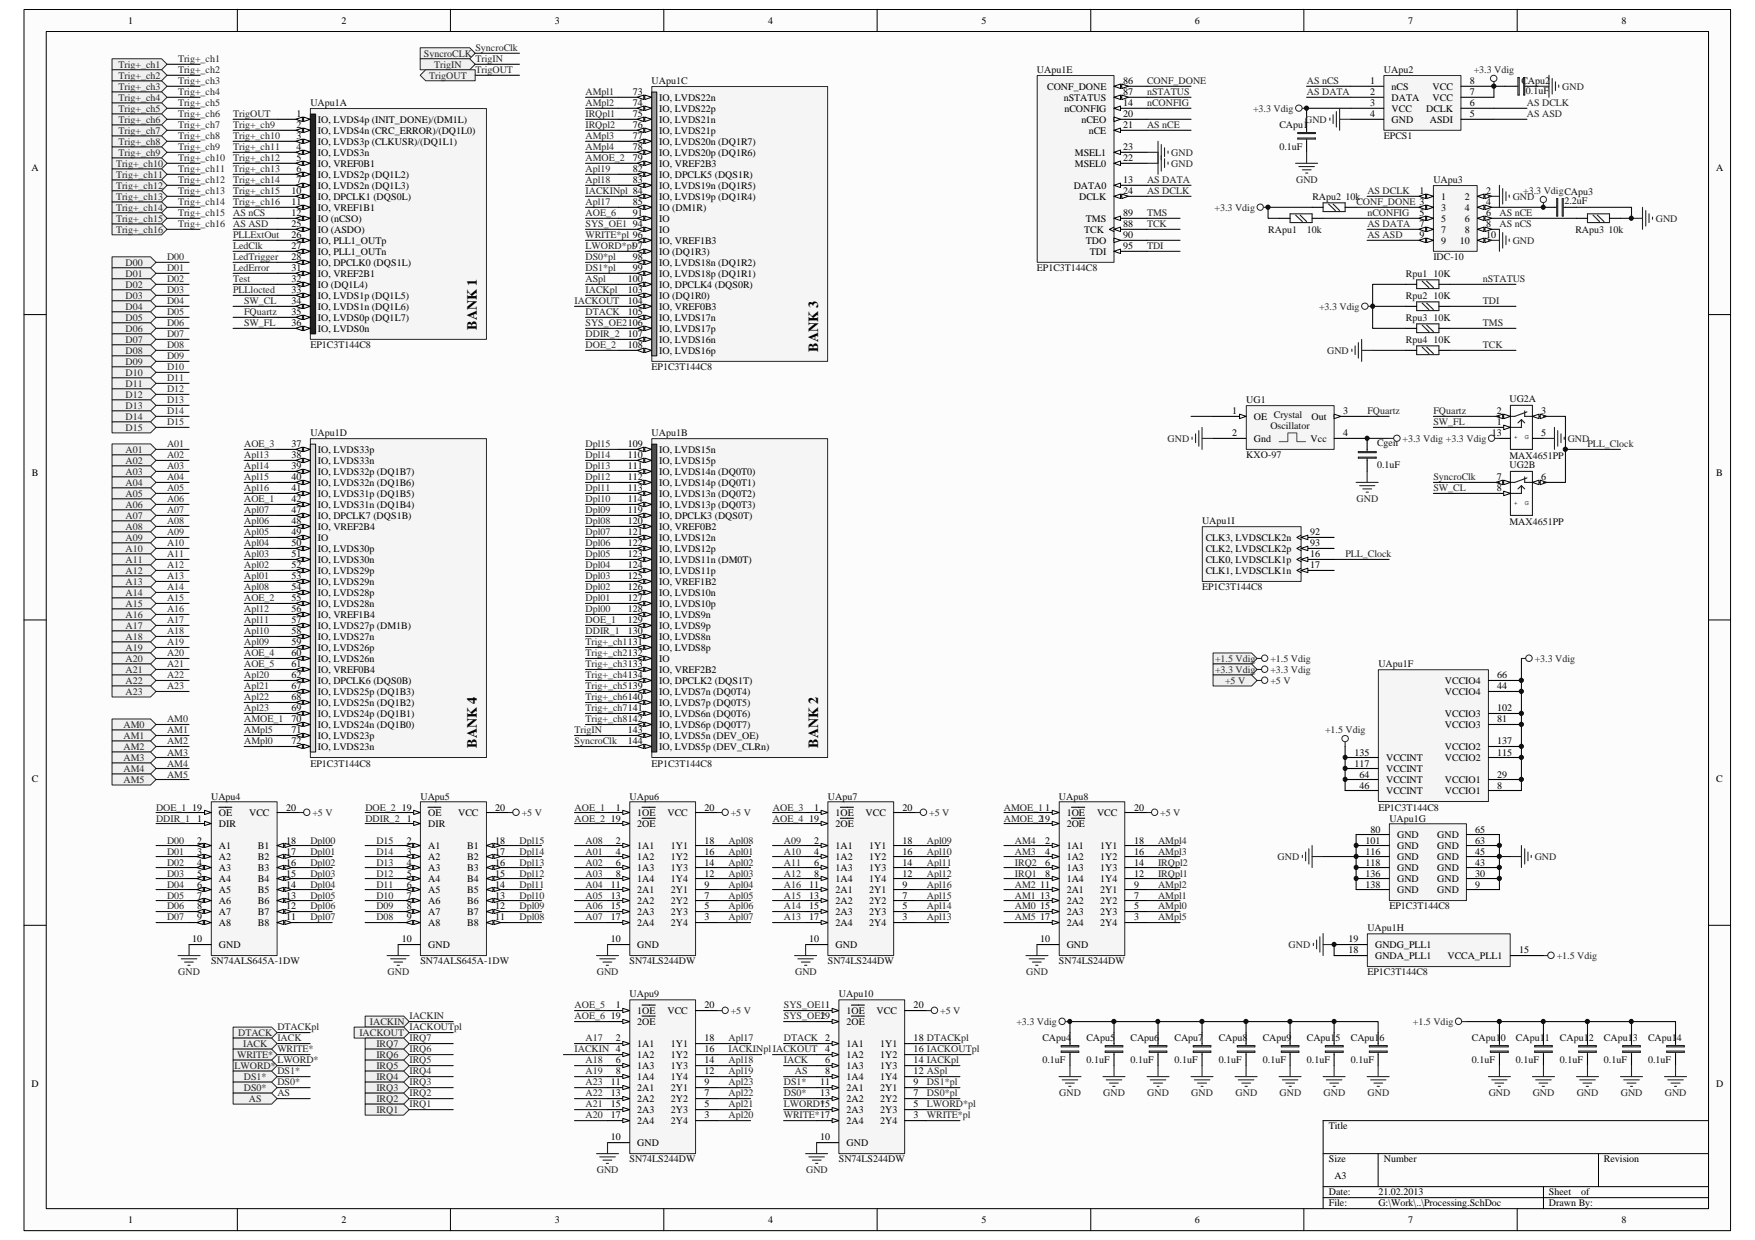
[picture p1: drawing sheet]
<svg xmlns="http://www.w3.org/2000/svg" width="297mm" height="210mm" viewBox="0 0 297 210" stroke-linecap="round" stroke-linejoin="round" font-family="sans-serif">
<defs><g id="words">
<g font-size="2.4">
<text x="80.7" y="55.8" transform="rotate(-90 80.7 55.8)">BANK 1</text>
<text x="138.5" y="59.5" transform="rotate(-90 138.5 59.5)">BANK 3</text>
<text x="80.7" y="126.6" transform="rotate(-90 80.7 126.6)">BANK 4</text>
<text x="138.5" y="126.6" transform="rotate(-90 138.5 126.6)">BANK 2</text>
</g>
<g font-size="1.7">
<text x="21.7" y="4">1</text>
<text x="57.8" y="4">2</text>
<text x="93.9" y="4">3</text>
<text x="130" y="4">4</text>
<text x="166.1" y="4">5</text>
<text x="202.2" y="4">6</text>
<text x="238.3" y="4">7</text>
<text x="274.4" y="4">8</text>
<text x="107.1" y="18">74</text>
<text x="107.1" y="16.1">73</text>
<text x="111.6" y="17.1">IO, LVDS22n</text>
<text x="177.2" y="15.2">CONF_DONE</text>
<text x="180" y="17.1">nSTATUS</text>
<text x="190.1" y="14.3">86</text>
<text x="190.1" y="18">14</text>
<text x="190.1" y="16.1">87</text>
<text x="231.9" y="14.3">1</text>
<text x="231.9" y="16.1">2</text>
<text x="231.9" y="18">3</text>
<text x="235.5" y="15.2">nCS</text>
<text x="235.5" y="17.1">DATA</text>
<text x="242.5" y="15.2">VCC</text>
<text x="242.5" y="17.1">VCC</text>
<text x="248.7" y="14.3">8</text>
<text x="248.7" y="16.1">7</text>
<text x="248.7" y="18">6</text>
<text x="50.2" y="23.6">3</text>
<text x="50.2" y="21.7">2</text>
<text x="50.2" y="19.9">1</text>
<text x="53.8" y="22.6">IO, LVDS4n (CRC_ERROR)/(DQ1L0)</text>
<text x="53.8" y="20.8">IO, LVDS4p (INIT_DONE)/(DM1L)</text>
<text x="107.1" y="23.6">77</text>
<text x="107.1" y="21.7">76</text>
<text x="107.1" y="19.9">75</text>
<text x="111.6" y="22.6">IO, LVDS21p</text>
<text x="111.6" y="20.8">IO, LVDS21n</text>
<text x="111.6" y="18.9">IO, LVDS22p</text>
<text x="180.2" y="18.9">nCONFIG</text>
<text x="183" y="20.8">nCEO</text>
<text x="184.3" y="22.6">nCE</text>
<text x="190.1" y="19.9">20</text>
<text x="190.1" y="21.7">21</text>
<text x="231.9" y="19.9">4</text>
<text x="235.5" y="18.9">VCC</text>
<text x="235.5" y="20.8">GND</text>
<text x="241.4" y="18.9">DCLK</text>
<text x="242" y="20.8">ASDI</text>
<text x="248.7" y="19.9">5</text>
<text x="5.3" y="28.9">A</text>
<text x="50.2" y="29.2">6</text>
<text x="50.2" y="27.3">5</text>
<text x="50.2" y="25.4">4</text>
<text x="53.8" y="28.2">IO, VREF0B1</text>
<text x="53.8" y="26.4">IO, LVDS3n</text>
<text x="53.8" y="24.5">IO, LVDS3p (CLKUSR)/(DQ1L1)</text>
<text x="107.1" y="29.2">82</text>
<text x="107.1" y="27.3">79</text>
<text x="107.1" y="25.4">78</text>
<text x="111.6" y="28.2">IO, VREF2B3</text>
<text x="111.6" y="26.4">IO, LVDS20p (DQ1R6)</text>
<text x="111.6" y="24.5">IO, LVDS20n (DQ1R7)</text>
<text x="181.9" y="28.2">MSEL0</text>
<text x="181.9" y="26.4">MSEL1</text>
<text x="190.1" y="27.3">22</text>
<text x="190.1" y="25.4">23</text>
<text x="290.4" y="28.9">A</text>
<text x="49.4" y="34.8">11</text>
<text x="49.4" y="32.9">10</text>
<text x="50.2" y="31">7</text>
<text x="53.8" y="35.7">IO, VREF1B1</text>
<text x="53.8" y="33.8">IO, DPCLK1 (DQS0L)</text>
<text x="53.8" y="32">IO, LVDS2n (DQ1L3)</text>
<text x="53.8" y="30.1">IO, LVDS2p (DQ1L2)</text>
<text x="107.1" y="34.8">85</text>
<text x="107.1" y="31">83</text>
<text x="111.6" y="35.7">IO (DM1R)</text>
<text x="111.6" y="33.8">IO, LVDS19p (DQ1R4)</text>
<text x="111.6" y="32">IO, LVDS19n (DQ1R5)</text>
<text x="111.6" y="30.1">IO, DPCLK5 (DQS1R)</text>
<text x="181.7" y="32">DATA0</text>
<text x="182.7" y="33.8">DCLK</text>
<text x="190.1" y="31">13</text>
<text x="190.1" y="32.9">24</text>
<text x="240.3" y="32.9">1</text>
<text x="243.9" y="33.8">1</text>
<text x="243.9" y="35.7">3</text>
<text x="247.9" y="35.7">4</text>
<text x="247.9" y="33.8">2</text>
<text x="251.5" y="34.8">4</text>
<text x="251.5" y="32.9">2</text>
<text x="49.4" y="40.3">26</text>
<text x="49.4" y="38.5">25</text>
<text x="49.4" y="36.6">12</text>
<text x="53.8" y="41.3">IO, PLL1_OUTp</text>
<text x="53.8" y="39.4">IO (ASDO)</text>
<text x="53.8" y="37.5">IO (nCSO)</text>
<text x="107.1" y="38.5">94</text>
<text x="107.1" y="36.6">91</text>
<text x="111.6" y="41.3">IO, VREF1B3</text>
<text x="111.6" y="39.4">IO</text>
<text x="111.6" y="37.5">IO</text>
<text x="183.5" y="39.4">TCK</text>
<text x="183.8" y="37.5">TMS</text>
<text x="183.8" y="41.3">TDO</text>
<text x="190.1" y="38.5">88</text>
<text x="190.1" y="36.6">89</text>
<text x="190.1" y="40.3">90</text>
<text x="240.3" y="36.6">5</text>
<text x="240.3" y="38.5">7</text>
<text x="240.3" y="40.3">9</text>
<text x="243.9" y="37.5">5</text>
<text x="243.9" y="39.4">7</text>
<text x="243.9" y="41.3">9</text>
<text x="247.1" y="41.3">10</text>
<text x="247.9" y="37.5">6</text>
<text x="247.9" y="39.4">8</text>
<text x="251.5" y="36.6">6</text>
<text x="251.5" y="38.5">8</text>
<text x="251.5" y="40.3">10</text>
<text x="49.4" y="47.8">32</text>
<text x="49.4" y="45.9">31</text>
<text x="49.4" y="44.1">28</text>
<text x="49.4" y="42.2">27</text>
<text x="53.8" y="46.9">IO, VREF2B1</text>
<text x="53.8" y="45">IO, DPCLK0 (DQS1L)</text>
<text x="53.8" y="43.1">IO, PLL1_OUTn</text>
<text x="106.3" y="47.8">100</text>
<text x="107.1" y="45.9">99</text>
<text x="107.1" y="44.1">98</text>
<text x="111.6" y="46.9">IO, LVDS18p (DQ1R1)</text>
<text x="111.6" y="45">IO, LVDS18n (DQ1R2)</text>
<text x="111.6" y="43.1">IO (DQ1R3)</text>
<text x="184.4" y="43.1">TDI</text>
<text x="190.1" y="42.2">95</text>
<text x="49.4" y="53.4">35</text>
<text x="49.4" y="51.5">34</text>
<text x="49.4" y="49.7">33</text>
<text x="53.8" y="52.5">IO, LVDS1n (DQ1L6)</text>
<text x="53.8" y="50.6">IO, LVDS1p (DQ1L5)</text>
<text x="53.8" y="48.7">IO (DQ1L4)</text>
<text x="106.3" y="53.4">105</text>
<text x="106.3" y="51.5">104</text>
<text x="106.3" y="49.7">103</text>
<text x="111.6" y="52.5">IO, VREF0B3</text>
<text x="111.6" y="50.6">IO (DQ1R0)</text>
<text x="111.6" y="48.7">IO, DPCLK4 (DQS0R)</text>
<text x="49.4" y="55.2">36</text>
<text x="53.8" y="56.2">IO, LVDS0n</text>
<text x="53.8" y="54.3">IO, LVDS0p (DQ1L7)</text>
<text x="106.3" y="59">108</text>
<text x="106.3" y="57.1">107</text>
<text x="111.6" y="59.9">IO, LVDS16p</text>
<text x="111.6" y="58">IO, LVDS16n</text>
<text x="111.6" y="56.2">IO, LVDS17p</text>
<text x="111.6" y="54.3">IO, LVDS17n</text>
<text x="208.6" y="70.1">1</text>
<text x="212.2" y="71.1">OE Crystal</text>
<text x="222" y="71.1">Out</text>
<text x="227.3" y="70.1">3</text>
<text x="253.3" y="70.1">2</text>
<text x="260.9" y="70.1">3</text>
<text x="49.4" y="77.6">38</text>
<text x="49.4" y="75.7">37</text>
<text x="53.8" y="76.7">IO, LVDS33p</text>
<text x="106.3" y="77.6">110</text>
<text x="106.3" y="75.7">109</text>
<text x="111.6" y="76.7">IO, LVDS15n</text>
<text x="208.6" y="73.9">2</text>
<text x="212.2" y="74.8">Gnd</text>
<text x="221.8" y="74.8">Vcc</text>
<text x="227.3" y="73.9">4</text>
<text x="252.5" y="73.9">13</text>
<text x="253.3" y="72">1</text>
<text x="260.9" y="73.9">5</text>
<text x="5.4" y="80.6">B</text>
<text x="49.4" y="83.2">41</text>
<text x="49.4" y="81.3">40</text>
<text x="49.4" y="79.5">39</text>
<text x="53.8" y="82.3">IO, LVDS32n (DQ1B6)</text>
<text x="53.8" y="80.4">IO, LVDS32p (DQ1B7)</text>
<text x="53.8" y="78.5">IO, LVDS33n</text>
<text x="106.3" y="83.2">113</text>
<text x="106.3" y="81.3">112</text>
<text x="106.3" y="79.5">111</text>
<text x="111.6" y="82.3">IO, LVDS14p (DQ0T1)</text>
<text x="111.6" y="80.4">IO, LVDS14n (DQ0T0)</text>
<text x="111.6" y="78.5">IO, LVDS15p</text>
<text x="253.3" y="81.3">7</text>
<text x="253.3" y="83.2">8</text>
<text x="260.9" y="81.3">6</text>
<text x="290.5" y="80.6">B</text>
<text x="49.4" y="88.8">48</text>
<text x="49.4" y="86.9">47</text>
<text x="49.4" y="85">42</text>
<text x="53.8" y="89.7">IO, VREF2B4</text>
<text x="53.8" y="87.8">IO, DPCLK7 (DQS1B)</text>
<text x="53.8" y="86">IO, LVDS31n (DQ1B4)</text>
<text x="53.8" y="84.1">IO, LVDS31p (DQ1B5)</text>
<text x="106.3" y="88.8">120</text>
<text x="106.3" y="86.9">119</text>
<text x="106.3" y="85">114</text>
<text x="111.6" y="89.7">IO, VREF0B2</text>
<text x="111.6" y="87.8">IO, DPCLK3 (DQS0T)</text>
<text x="111.6" y="86">IO, LVDS13p (DQ0T3)</text>
<text x="111.6" y="84.1">IO, LVDS13n (DQ0T2)</text>
<text x="49.4" y="94.4">51</text>
<text x="49.4" y="92.5">50</text>
<text x="49.4" y="90.6">49</text>
<text x="53.8" y="95.3">IO, LVDS30n</text>
<text x="53.8" y="93.4">IO, LVDS30p</text>
<text x="53.8" y="91.6">IO</text>
<text x="106.3" y="94.4">123</text>
<text x="106.3" y="92.5">122</text>
<text x="106.3" y="90.6">121</text>
<text x="111.6" y="95.3">IO, LVDS11n (DM0T)</text>
<text x="111.6" y="93.4">IO, LVDS12p</text>
<text x="111.6" y="91.6">IO, LVDS12n</text>
<text x="204.1" y="91.6">CLK3, LVDSCLK2n</text>
<text x="204.1" y="93.4">CLK2, LVDSCLK2p</text>
<text x="204.1" y="95.3">CLK0, LVDSCLK1p</text>
<text x="221.7" y="90.6">92</text>
<text x="221.7" y="92.5">93</text>
<text x="221.7" y="94.4">16</text>
<text x="49.4" y="101.8">55</text>
<text x="49.4" y="99.9">54</text>
<text x="49.4" y="98.1">53</text>
<text x="49.4" y="96.2">52</text>
<text x="53.8" y="100.9">IO, LVDS28p</text>
<text x="53.8" y="99">IO, LVDS29n</text>
<text x="53.8" y="97.2">IO, LVDS29p</text>
<text x="106.3" y="101.8">127</text>
<text x="106.3" y="99.9">126</text>
<text x="106.3" y="98.1">125</text>
<text x="106.3" y="96.2">124</text>
<text x="111.6" y="100.9">IO, LVDS10n</text>
<text x="111.6" y="99">IO, VREF1B2</text>
<text x="111.6" y="97.2">IO, LVDS11p</text>
<text x="204.1" y="97.2">CLK1, LVDSCLK1n</text>
<text x="221.7" y="96.2">17</text>
<text x="49.4" y="107.4">58</text>
<text x="49.4" y="105.5">57</text>
<text x="49.4" y="103.7">56</text>
<text x="53.8" y="106.5">IO, LVDS27p (DM1B)</text>
<text x="53.8" y="104.6">IO, VREF1B4</text>
<text x="53.8" y="102.7">IO, LVDS28n</text>
<text x="106.3" y="107.4">130</text>
<text x="106.3" y="105.5">129</text>
<text x="106.3" y="103.7">128</text>
<text x="111.6" y="106.5">IO, LVDS9p</text>
<text x="111.6" y="104.6">IO, LVDS9n</text>
<text x="111.6" y="102.7">IO, LVDS10p</text>
<text x="49.4" y="113">61</text>
<text x="49.4" y="111.1">60</text>
<text x="49.4" y="109.3">59</text>
<text x="53.8" y="113.9">IO, VREF0B4</text>
<text x="53.8" y="112.1">IO, LVDS26n</text>
<text x="53.8" y="110.2">IO, LVDS26p</text>
<text x="53.8" y="108.3">IO, LVDS27n</text>
<text x="111.6" y="113.9">IO, VREF2B2</text>
<text x="111.6" y="112.1">IO</text>
<text x="111.6" y="110.2">IO, LVDS8p</text>
<text x="111.6" y="108.3">IO, LVDS8n</text>
<text x="49.4" y="118.6">68</text>
<text x="49.4" y="116.7">67</text>
<text x="49.4" y="114.9">62</text>
<text x="53.8" y="119.5">IO, LVDS25n (DQ1B2)</text>
<text x="53.8" y="117.6">IO, LVDS25p (DQ1B3)</text>
<text x="53.8" y="115.8">IO, DPCLK6 (DQS0B)</text>
<text x="111.6" y="119.5">IO, LVDS7p (DQ0T5)</text>
<text x="111.6" y="117.6">IO, LVDS7n (DQ0T4)</text>
<text x="111.6" y="115.8">IO, DPCLK2 (DQS1T)</text>
<text x="244.6" y="117.6">VCCIO4</text>
<text x="244.6" y="115.8">VCCIO4</text>
<text x="253.4" y="116.7">44</text>
<text x="253.4" y="114.9">66</text>
<text x="49.4" y="124.2">71</text>
<text x="49.4" y="122.3">70</text>
<text x="49.4" y="120.4">69</text>
<text x="53.8" y="125.1">IO, LVDS23p</text>
<text x="53.8" y="123.2">IO, LVDS24n (DQ1B0)</text>
<text x="53.8" y="121.4">IO, LVDS24p (DQ1B1)</text>
<text x="106.3" y="124.2">143</text>
<text x="111.6" y="125.1">IO, LVDS5n (DEV_OE)</text>
<text x="111.6" y="123.2">IO, LVDS6p (DQ0T7)</text>
<text x="111.6" y="121.4">IO, LVDS6n (DQ0T6)</text>
<text x="244.6" y="123.2">VCCIO3</text>
<text x="244.6" y="121.4">VCCIO3</text>
<text x="253.4" y="122.3">81</text>
<text x="253.4" y="120.4">102</text>
<text x="49.4" y="126">72</text>
<text x="53.8" y="127">IO, LVDS23n</text>
<text x="106.3" y="126">144</text>
<text x="111.6" y="127">IO, LVDS5p (DEV_CLRn)</text>
<text x="229.3" y="129.8">117</text>
<text x="229.3" y="127.9">135</text>
<text x="230.1" y="131.6">64</text>
<text x="234.6" y="130.7">VCCINT</text>
<text x="234.6" y="128.8">VCCINT</text>
<text x="244.6" y="128.8">VCCIO2</text>
<text x="244.6" y="127">VCCIO2</text>
<text x="253.4" y="131.6">29</text>
<text x="253.4" y="127.9">115</text>
<text x="253.4" y="126">137</text>
<text x="5.4" y="132.3">C</text>
<text x="32.6" y="137.2">19</text>
<text x="48.4" y="137.2">20</text>
<text x="68" y="137.2">19</text>
<text x="83.8" y="137.2">20</text>
<text x="104.2" y="137.2">1</text>
<text x="119.2" y="137.2">20</text>
<text x="137.8" y="137.2">1</text>
<text x="152.8" y="137.2">20</text>
<text x="176.9" y="137.2">1</text>
<text x="191.9" y="137.2">20</text>
<text x="230.1" y="133.5">46</text>
<text x="234.6" y="132.5">VCCINT</text>
<text x="234.6" y="134.4">VCCINT</text>
<text x="244.6" y="132.5">VCCIO1</text>
<text x="244.6" y="134.4">VCCIO1</text>
<text x="253.4" y="133.5">8</text>
<text x="290.5" y="132.3">C</text>
<text x="33.4" y="139.1">1</text>
<text x="33.4" y="142.8">2</text>
<text x="37" y="138.1">OE</text>
<text x="37" y="140">DIR</text>
<text x="37" y="143.7">A1</text>
<text x="42.2" y="138.1">VCC</text>
<text x="43.6" y="143.7">B1</text>
<text x="48.4" y="142.8">18</text>
<text x="68.8" y="139.1">1</text>
<text x="68.8" y="142.8">2</text>
<text x="72.5" y="138.1">OE</text>
<text x="72.5" y="140">DIR</text>
<text x="72.5" y="143.7">A1</text>
<text x="77.6" y="138.1">VCC</text>
<text x="79.1" y="143.7">B1</text>
<text x="83.8" y="142.8">18</text>
<text x="103.4" y="139.1">19</text>
<text x="104.2" y="142.8">2</text>
<text x="107.9" y="138.1">1OE</text>
<text x="107.9" y="143.7">1A1</text>
<text x="107.9" y="140">2OE</text>
<text x="113" y="138.1">VCC</text>
<text x="113.5" y="143.7">1Y1</text>
<text x="119.2" y="142.8">18</text>
<text x="136.9" y="139.1">19</text>
<text x="137.8" y="142.8">2</text>
<text x="141.4" y="138.1">1OE</text>
<text x="141.4" y="143.7">1A1</text>
<text x="141.4" y="140">2OE</text>
<text x="146.5" y="138.1">VCC</text>
<text x="147.1" y="143.7">1Y1</text>
<text x="152.8" y="142.8">18</text>
<text x="176.9" y="142.8">2</text>
<text x="180.5" y="138.1">1OE</text>
<text x="180.5" y="143.7">1A1</text>
<text x="180.5" y="140">2OE</text>
<text x="185.7" y="138.1">VCC</text>
<text x="186.2" y="143.7">1Y1</text>
<text x="191.9" y="142.8">18</text>
<text x="231.1" y="142.8">101</text>
<text x="232" y="140.9">80</text>
<text x="236.5" y="143.7">GND</text>
<text x="236.5" y="141.9">GND</text>
<text x="243.2" y="141.9">GND</text>
<text x="243.2" y="143.7">GND</text>
<text x="249.7" y="140.9">65</text>
<text x="249.7" y="142.8">63</text>
<text x="33.4" y="144.7">3</text>
<text x="33.4" y="146.5">4</text>
<text x="33.4" y="148.4">5</text>
<text x="37" y="145.6">A2</text>
<text x="37" y="147.4">A3</text>
<text x="37" y="149.3">A4</text>
<text x="43.6" y="145.6">B2</text>
<text x="43.6" y="147.4">B3</text>
<text x="43.6" y="149.3">B4</text>
<text x="48.4" y="144.7">17</text>
<text x="48.4" y="146.5">16</text>
<text x="48.4" y="148.4">15</text>
<text x="68.8" y="144.7">3</text>
<text x="68.8" y="146.5">4</text>
<text x="68.8" y="148.4">5</text>
<text x="72.5" y="145.6">A2</text>
<text x="72.5" y="147.4">A3</text>
<text x="72.5" y="149.3">A4</text>
<text x="79.1" y="145.6">B2</text>
<text x="79.1" y="147.4">B3</text>
<text x="79.1" y="149.3">B4</text>
<text x="83.8" y="144.7">17</text>
<text x="83.8" y="146.5">16</text>
<text x="83.8" y="148.4">15</text>
<text x="104.2" y="144.7">4</text>
<text x="104.2" y="146.5">6</text>
<text x="104.2" y="148.4">8</text>
<text x="107.9" y="145.6">1A2</text>
<text x="107.9" y="147.4">1A3</text>
<text x="107.9" y="149.3">1A4</text>
<text x="113.5" y="149.3">1Y4</text>
<text x="113.5" y="147.4">1Y3</text>
<text x="113.5" y="145.6">1Y2</text>
<text x="119.2" y="148.4">12</text>
<text x="119.2" y="146.5">14</text>
<text x="119.2" y="144.7">16</text>
<text x="137.8" y="144.7">4</text>
<text x="137.8" y="146.5">6</text>
<text x="137.8" y="148.4">8</text>
<text x="141.4" y="145.6">1A2</text>
<text x="141.4" y="147.4">1A3</text>
<text x="141.4" y="149.3">1A4</text>
<text x="147.1" y="149.3">1Y4</text>
<text x="147.1" y="147.4">1Y3</text>
<text x="147.1" y="145.6">1Y2</text>
<text x="152.8" y="148.4">12</text>
<text x="152.8" y="146.5">14</text>
<text x="152.8" y="144.7">16</text>
<text x="176.9" y="144.7">4</text>
<text x="176.9" y="146.5">6</text>
<text x="176.9" y="148.4">8</text>
<text x="180.5" y="145.6">1A2</text>
<text x="180.5" y="147.4">1A3</text>
<text x="180.5" y="149.3">1A4</text>
<text x="186.2" y="149.3">1Y4</text>
<text x="186.2" y="147.4">1Y3</text>
<text x="186.2" y="145.6">1Y2</text>
<text x="191.9" y="148.4">12</text>
<text x="191.9" y="146.5">14</text>
<text x="191.9" y="144.7">16</text>
<text x="231.1" y="144.7">116</text>
<text x="231.1" y="146.5">118</text>
<text x="231.1" y="148.4">136</text>
<text x="236.5" y="145.6">GND</text>
<text x="236.5" y="147.4">GND</text>
<text x="236.5" y="149.3">GND</text>
<text x="243.2" y="147.4">GND</text>
<text x="243.2" y="149.3">GND</text>
<text x="243.2" y="145.6">GND</text>
<text x="249.7" y="146.5">43</text>
<text x="249.7" y="148.4">30</text>
<text x="249.7" y="144.7">45</text>
<text x="33.4" y="150.2">6</text>
<text x="33.4" y="152.1">7</text>
<text x="33.4" y="153.9">8</text>
<text x="33.4" y="155.8">9</text>
<text x="37" y="151.2">A5</text>
<text x="37" y="153">A6</text>
<text x="37" y="154.9">A7</text>
<text x="43.6" y="151.2">B5</text>
<text x="43.6" y="153">B6</text>
<text x="43.6" y="154.9">B7</text>
<text x="48.4" y="150.2">14</text>
<text x="48.4" y="152.1">13</text>
<text x="48.4" y="153.9">12</text>
<text x="48.4" y="155.8">11</text>
<text x="68.8" y="150.2">6</text>
<text x="68.8" y="152.1">7</text>
<text x="68.8" y="153.9">8</text>
<text x="68.8" y="155.8">9</text>
<text x="72.5" y="151.2">A5</text>
<text x="72.5" y="153">A6</text>
<text x="72.5" y="154.9">A7</text>
<text x="79.1" y="151.2">B5</text>
<text x="79.1" y="153">B6</text>
<text x="79.1" y="154.9">B7</text>
<text x="83.8" y="150.2">14</text>
<text x="83.8" y="152.1">13</text>
<text x="83.8" y="153.9">12</text>
<text x="83.8" y="155.8">11</text>
<text x="103.4" y="150.2">11</text>
<text x="103.4" y="152.1">13</text>
<text x="103.4" y="153.9">15</text>
<text x="103.4" y="155.8">17</text>
<text x="107.9" y="151.2">2A1</text>
<text x="107.9" y="153">2A2</text>
<text x="107.9" y="154.9">2A3</text>
<text x="113.5" y="154.9">2Y3</text>
<text x="113.5" y="153">2Y2</text>
<text x="113.5" y="151.2">2Y1</text>
<text x="119.2" y="155.8">3</text>
<text x="119.2" y="153.9">5</text>
<text x="119.2" y="152.1">7</text>
<text x="119.2" y="150.2">9</text>
<text x="136.9" y="150.2">11</text>
<text x="136.9" y="152.1">13</text>
<text x="136.9" y="153.9">15</text>
<text x="136.9" y="155.8">17</text>
<text x="141.4" y="151.2">2A1</text>
<text x="141.4" y="153">2A2</text>
<text x="141.4" y="154.9">2A3</text>
<text x="147.1" y="154.9">2Y3</text>
<text x="147.1" y="153">2Y2</text>
<text x="147.1" y="151.2">2Y1</text>
<text x="152.8" y="155.8">3</text>
<text x="152.8" y="153.9">5</text>
<text x="152.8" y="152.1">7</text>
<text x="152.8" y="150.2">9</text>
<text x="176.1" y="150.2">11</text>
<text x="176.1" y="152.1">13</text>
<text x="176.1" y="153.9">15</text>
<text x="176.1" y="155.8">17</text>
<text x="180.5" y="151.2">2A1</text>
<text x="180.5" y="153">2A2</text>
<text x="180.5" y="154.9">2A3</text>
<text x="186.2" y="154.9">2Y3</text>
<text x="186.2" y="153">2Y2</text>
<text x="186.2" y="151.2">2Y1</text>
<text x="191.9" y="155.8">3</text>
<text x="191.9" y="153.9">5</text>
<text x="191.9" y="152.1">7</text>
<text x="191.9" y="150.2">9</text>
<text x="231.1" y="150.2">138</text>
<text x="236.5" y="151.2">GND</text>
<text x="243.2" y="151.2">GND</text>
<text x="249.7" y="150.2">9</text>
<text x="32.6" y="159.5">10</text>
<text x="37" y="156.7">A8</text>
<text x="37" y="160.4">GND</text>
<text x="43.6" y="156.7">B8</text>
<text x="68" y="159.5">10</text>
<text x="72.5" y="156.7">A8</text>
<text x="72.5" y="160.4">GND</text>
<text x="79.1" y="156.7">B8</text>
<text x="103.4" y="159.5">10</text>
<text x="107.9" y="160.4">GND</text>
<text x="107.9" y="156.7">2A4</text>
<text x="113.5" y="156.7">2Y4</text>
<text x="136.9" y="159.5">10</text>
<text x="141.4" y="160.4">GND</text>
<text x="141.4" y="156.7">2A4</text>
<text x="147.1" y="156.7">2Y4</text>
<text x="176.1" y="159.5">10</text>
<text x="180.5" y="160.4">GND</text>
<text x="180.5" y="156.7">2A4</text>
<text x="186.2" y="156.7">2Y4</text>
<text x="228.3" y="161.4">18</text>
<text x="228.3" y="159.5">19</text>
<text x="232.7" y="160.4">GNDG_PLL1</text>
<text x="257.1" y="161.4">15</text>
<text x="232.7" y="162.3">GNDA_PLL1</text>
<text x="245" y="162.3">VCCA_PLL1</text>
<text x="103.4" y="172.6">19</text>
<text x="104.2" y="170.7">1</text>
<text x="107.9" y="171.6">1OE</text>
<text x="107.9" y="173.5">2OE</text>
<text x="113" y="171.6">VCC</text>
<text x="119.2" y="170.7">20</text>
<text x="138.8" y="172.6">19</text>
<text x="143.3" y="171.6">1OE</text>
<text x="143.3" y="173.5">2OE</text>
<text x="148.4" y="171.6">VCC</text>
<text x="154.6" y="170.7">20</text>
<text x="104.2" y="176.3">2</text>
<text x="107.9" y="177.2">1A1</text>
<text x="107.9" y="179.1">1A2</text>
<text x="113.5" y="179.1">1Y2</text>
<text x="113.5" y="177.2">1Y1</text>
<text x="119.2" y="178.1">16</text>
<text x="119.2" y="176.3">18</text>
<text x="139.7" y="176.3">2</text>
<text x="139.7" y="178.1">4</text>
<text x="143.3" y="177.2">1A1</text>
<text x="143.3" y="179.1">1A2</text>
<text x="149" y="179.1">1Y2</text>
<text x="149" y="177.2">1Y1</text>
<text x="154.6" y="178.1">16 IACKOUTpl</text>
<text x="154.6" y="176.3">18 DTACKpl</text>
<text x="5.3" y="184">D</text>
<text x="103.4" y="183.7">11</text>
<text x="103.4" y="185.6">13</text>
<text x="104.2" y="180">6</text>
<text x="104.2" y="181.9">8</text>
<text x="107.9" y="180.9">1A3</text>
<text x="107.9" y="182.8">1A4</text>
<text x="107.9" y="184.7">2A1</text>
<text x="113.5" y="182.8">1Y4</text>
<text x="113.5" y="180.9">1Y3</text>
<text x="113.5" y="184.7">2Y1</text>
<text x="119.2" y="181.9">12</text>
<text x="119.2" y="180">14</text>
<text x="119.2" y="185.6">7</text>
<text x="119.2" y="183.7">9</text>
<text x="138.8" y="183.7">11</text>
<text x="138.8" y="185.6">13</text>
<text x="139.7" y="180">6</text>
<text x="139.7" y="181.9">8</text>
<text x="143.3" y="180.9">1A3</text>
<text x="143.3" y="182.8">1A4</text>
<text x="143.3" y="184.7">2A1</text>
<text x="149" y="182.8">1Y4</text>
<text x="149" y="180.9">1Y3</text>
<text x="149" y="184.7">2Y1</text>
<text x="154.6" y="181.9">12 ASpl</text>
<text x="154.6" y="180">14 IACKpl</text>
<text x="154.6" y="185.6">7</text>
<text x="154.6" y="183.7">9</text>
<text x="290.4" y="184">D</text>
<text x="103.4" y="187.5">15</text>
<text x="103.4" y="189.3">17</text>
<text x="107.9" y="186.5">2A2</text>
<text x="107.9" y="188.4">2A3</text>
<text x="107.9" y="190.2">2A4</text>
<text x="113.5" y="190.2">2Y4</text>
<text x="113.5" y="188.4">2Y3</text>
<text x="113.5" y="186.5">2Y2</text>
<text x="119.2" y="189.3">3</text>
<text x="119.2" y="187.5">5</text>
<text x="138.8" y="187.5">15</text>
<text x="143.3" y="186.5">2A2</text>
<text x="143.3" y="188.4">2A3</text>
<text x="143.3" y="190.2">2A4</text>
<text x="149" y="190.2">2Y4</text>
<text x="149" y="188.4">2Y3</text>
<text x="149" y="186.5">2Y2</text>
<text x="154.6" y="189.3">3</text>
<text x="154.6" y="187.5">5</text>
<text x="224.9" y="191.2">Title</text>
<text x="103.4" y="193">10</text>
<text x="107.9" y="194">GND</text>
<text x="138.8" y="193">10</text>
<text x="143.3" y="194">GND</text>
<text x="224.9" y="196.8">Size</text>
<text x="234.2" y="196.8">Number</text>
<text x="271.5" y="196.8">Revision</text>
<text x="224.9" y="202.4">Date:</text>
<text x="225.8" y="199.6">A3</text>
<text x="233.3" y="202.4">21.02.2013</text>
<text x="262.2" y="202.4">Sheet</text>
<text x="267.6" y="202.4">of</text>
<text x="21.7" y="207">1</text>
<text x="57.8" y="207">2</text>
<text x="93.9" y="207">3</text>
<text x="130" y="207">4</text>
<text x="166.1" y="207">5</text>
<text x="202.2" y="207">6</text>
<text x="224.9" y="204.2">File:</text>
<text x="233.3" y="204.2">G:\Work\..\Processing.SchDoc</text>
<text x="238.3" y="207">7</text>
<text x="262.2" y="204.2">Drawn By:</text>
<text x="274.4" y="207">8</text>
</g>
<g font-size="1.7" fill="#262626">
<text x="20.1" y="11.5">Trig+_ch1</text>
<text x="30.1" y="10.5">Trig+_ch1</text>
<text x="71.8" y="9.6">SyncroCLK</text>
<text x="73.5" y="11.5">TrigIN</text>
<text x="80.5" y="8.7">SyncroClk</text>
<text x="80.5" y="10.5">TrigIN</text>
<text x="20.1" y="17.1">Trig+_ch4</text>
<text x="20.1" y="15.2">Trig+_ch3</text>
<text x="20.1" y="13.3">Trig+_ch2</text>
<text x="30.1" y="12.4">Trig+_ch2</text>
<text x="30.1" y="14.3">Trig+_ch3</text>
<text x="30.1" y="16.1">Trig+_ch4</text>
<text x="30.1" y="18">Trig+_ch5</text>
<text x="72.6" y="13.3">TrigOUT</text>
<text x="80.5" y="12.4">TrigOUT</text>
<text x="99.1" y="16.1">AMpl1</text>
<text x="99.1" y="18">AMpl2</text>
<text x="194.1" y="14.3">CONF_DONE</text>
<text x="194.1" y="18">nCONFIG</text>
<text x="194.1" y="16.1">nSTATUS</text>
<text x="221.2" y="14.3">AS nCS</text>
<text x="221.2" y="16.1">AS DATA</text>
<text x="249.4" y="12.4">+3.3 Vdig</text>
<text x="258.4" y="18">AS DCLK</text>
<text x="264.4" y="15.2">GND</text>
<text x="20.1" y="22.6">Trig+_ch7</text>
<text x="20.1" y="20.8">Trig+_ch6</text>
<text x="20.1" y="18.9">Trig+_ch5</text>
<text x="30.1" y="19.9">Trig+_ch6</text>
<text x="30.1" y="21.7">Trig+_ch7</text>
<text x="30.1" y="23.6">Trig+_ch8</text>
<text x="39.5" y="19.9">TrigOUT</text>
<text x="39.5" y="21.7">Trig+_ch9</text>
<text x="39.5" y="23.6">Trig+_ch10</text>
<text x="99.1" y="23.6">AMpl3</text>
<text x="99.1" y="21.7">IRQpl2</text>
<text x="99.1" y="19.9">IRQpl1</text>
<text x="194.1" y="21.7">AS nCE</text>
<text x="212.1" y="18.9">+3.3 Vdig</text>
<text x="220.9" y="20.8">GND</text>
<text x="258.4" y="19.9">AS ASD</text>
<text x="19.6" y="28.2">Trig+_ch10</text>
<text x="20.1" y="26.4">Trig+_ch9</text>
<text x="20.1" y="24.5">Trig+_ch8</text>
<text x="30.1" y="25.4">Trig+_ch9</text>
<text x="30.1" y="27.3">Trig+_ch10</text>
<text x="30.1" y="29.2">Trig+_ch11</text>
<text x="39.5" y="25.4">Trig+_ch11</text>
<text x="39.5" y="27.3">Trig+_ch12</text>
<text x="39.5" y="29.2">Trig+_ch13</text>
<text x="99.1" y="25.4">AMpl4</text>
<text x="99.1" y="29.2">Apl19</text>
<text x="99.1" y="27.3">AMOE_2</text>
<text x="198.2" y="26.4">GND</text>
<text x="198.2" y="28.2">GND</text>
<text x="19.6" y="32">Trig+_ch12</text>
<text x="19.6" y="30.1">Trig+_ch11</text>
<text x="19.6" y="35.7">Trig+_ch14</text>
<text x="19.6" y="33.8">Trig+_ch13</text>
<text x="30.1" y="31">Trig+_ch12</text>
<text x="30.1" y="32.9">Trig+_ch13</text>
<text x="30.1" y="34.8">Trig+_ch14</text>
<text x="39.5" y="34.8">Trig+_ch16</text>
<text x="39.5" y="31">Trig+_ch14</text>
<text x="39.5" y="32.9">Trig+_ch15</text>
<text x="99.1" y="34.8">Apl17</text>
<text x="99.1" y="31">Apl18</text>
<text x="99.1" y="32.9">IACKINpl 84</text>
<text x="194.1" y="31">AS DATA</text>
<text x="194.1" y="32.9">AS DCLK</text>
<text x="205.6" y="35.7">+3.3 Vdig</text>
<text x="219.4" y="31">GND</text>
<text x="229.6" y="34.8">CONF_DONE 3</text>
<text x="231.4" y="32.9">AS DCLK</text>
<text x="256" y="33.8">GND</text>
<text x="257.8" y="32.9">+3.3 VdigCApu3</text>
<text x="19.6" y="39.4">Trig+_ch16</text>
<text x="19.6" y="37.5">Trig+_ch15</text>
<text x="30.1" y="38.5">Trig+_ch16</text>
<text x="30.1" y="36.6">Trig+_ch15</text>
<text x="39.5" y="36.6">AS nCS</text>
<text x="39.5" y="38.5">AS ASD</text>
<text x="39.5" y="40.3">PLLExtOut</text>
<text x="99.1" y="40.3">WRITE*pl 96</text>
<text x="99.1" y="38.5">SYS_OE1</text>
<text x="99.1" y="36.6">AOE_6</text>
<text x="194.1" y="38.5">TCK</text>
<text x="194.1" y="36.6">TMS</text>
<text x="231.4" y="36.6">nCONFIG</text>
<text x="231.4" y="38.5">AS DATA</text>
<text x="231.4" y="40.3">AS ASD</text>
<text x="253.8" y="36.6">AS nCE</text>
<text x="253.8" y="38.5">AS nCS</text>
<text x="256" y="41.3">GND</text>
<text x="280.2" y="37.5">GND</text>
<text x="21.2" y="45">D00</text>
<text x="21.2" y="46.9">D01</text>
<text x="28.3" y="44.1">D00</text>
<text x="28.3" y="45.9">D01</text>
<text x="28.3" y="47.8">D02</text>
<text x="39.5" y="45.9">LedError</text>
<text x="39.5" y="44.1">LedTrigger</text>
<text x="39.5" y="42.2">LedClk</text>
<text x="39.5" y="47.8">Test</text>
<text x="99.1" y="45.9">DS1*pl</text>
<text x="99.1" y="44.1">DS0*pl</text>
<text x="99.1" y="42.2">LWORD*pl97</text>
<text x="99.1" y="47.8">ASpl</text>
<text x="194.1" y="42.2">TDI</text>
<text x="251" y="47.8">nSTATUS</text>
<text x="21.2" y="48.7">D02</text>
<text x="21.2" y="50.6">D03</text>
<text x="21.2" y="52.5">D04</text>
<text x="28.3" y="49.7">D03</text>
<text x="28.3" y="51.5">D04</text>
<text x="28.3" y="53.4">D05</text>
<text x="39.5" y="49.7">PLLlocted</text>
<text x="41.3" y="53.4">FQuartz</text>
<text x="41.3" y="51.5">SW_CL</text>
<text x="97.2" y="51.5">IACKOUT</text>
<text x="99.1" y="53.4">DTACK</text>
<text x="99.1" y="49.7">IACKpl</text>
<text x="223.3" y="52.5">+3.3 Vdig</text>
<text x="251" y="51.5">TDI</text>
<text x="21.2" y="54.3">D05</text>
<text x="21.2" y="56.2">D06</text>
<text x="21.2" y="58">D07</text>
<text x="21.2" y="59.9">D08</text>
<text x="28.3" y="55.2">D06</text>
<text x="28.3" y="57.1">D07</text>
<text x="28.3" y="59">D08</text>
<text x="41.3" y="55.2">SW_FL</text>
<text x="99.1" y="59">DOE_2</text>
<text x="99.1" y="57.1">DDIR_2</text>
<text x="99.1" y="55.2">SYS_OE2106</text>
<text x="224.6" y="59.9">GND</text>
<text x="251" y="59">TCK</text>
<text x="251" y="55.2">TMS</text>
<text x="21.2" y="61.8">D09</text>
<text x="21.2" y="63.6">D10</text>
<text x="21.2" y="65.5">D11</text>
<text x="28.3" y="60.8">D09</text>
<text x="28.3" y="62.7">D10</text>
<text x="28.3" y="64.6">D11</text>
<text x="21.2" y="67.4">D12</text>
<text x="21.2" y="69.2">D13</text>
<text x="21.2" y="71.1">D14</text>
<text x="28.3" y="66.4">D12</text>
<text x="28.3" y="68.3">D13</text>
<text x="28.3" y="70.1">D14</text>
<text x="231.4" y="70.1">FQuartz</text>
<text x="242.6" y="70.1">FQuartz</text>
<text x="21.2" y="72.9">D15</text>
<text x="21.2" y="76.7">A01</text>
<text x="28.3" y="72">D15</text>
<text x="28.3" y="75.7">A01</text>
<text x="28.3" y="77.6">A02</text>
<text x="41.3" y="75.7">AOE_3</text>
<text x="41.3" y="77.6">Apl13</text>
<text x="99.1" y="77.6">Dpl14</text>
<text x="99.1" y="75.7">Dpl15</text>
<text x="197.6" y="74.8">GND</text>
<text x="237.4" y="74.8">+3.3 Vdig +3.3 Vdig</text>
<text x="242.6" y="72">SW_FL</text>
<text x="265.3" y="74.8">GND</text>
<text x="268.7" y="75.7">PLL_Clock</text>
<text x="21.2" y="78.5">A02</text>
<text x="21.2" y="80.4">A03</text>
<text x="21.2" y="82.3">A04</text>
<text x="28.3" y="79.5">A03</text>
<text x="28.3" y="81.3">A04</text>
<text x="28.3" y="83.2">A05</text>
<text x="41.3" y="79.5">Apl14</text>
<text x="41.3" y="81.3">Apl15</text>
<text x="41.3" y="83.2">Apl16</text>
<text x="99.1" y="83.2">Dpl11</text>
<text x="99.1" y="81.3">Dpl12</text>
<text x="99.1" y="79.5">Dpl13</text>
<text x="242.6" y="81.3">SyncroClk</text>
<text x="242.6" y="83.2">SW_CL</text>
<text x="21.2" y="84.1">A05</text>
<text x="21.2" y="86">A06</text>
<text x="21.2" y="87.8">A07</text>
<text x="21.2" y="89.7">A08</text>
<text x="28.3" y="85">A06</text>
<text x="28.3" y="86.9">A07</text>
<text x="28.3" y="88.8">A08</text>
<text x="41.3" y="85">AOE_1</text>
<text x="41.3" y="88.8">Apl06</text>
<text x="41.3" y="86.9">Apl07</text>
<text x="99.1" y="88.8">Dpl08</text>
<text x="99.1" y="86.9">Dpl09</text>
<text x="99.1" y="85">Dpl10</text>
<text x="229.6" y="85">GND</text>
<text x="21.2" y="91.6">A09</text>
<text x="21.2" y="93.4">A10</text>
<text x="21.2" y="95.3">A11</text>
<text x="28.3" y="90.6">A09</text>
<text x="28.3" y="92.5">A10</text>
<text x="28.3" y="94.4">A11</text>
<text x="41.3" y="94.4">Apl03</text>
<text x="41.3" y="92.5">Apl04</text>
<text x="41.3" y="90.6">Apl05</text>
<text x="99.1" y="94.4">Dpl05</text>
<text x="99.1" y="92.5">Dpl06</text>
<text x="99.1" y="90.6">Dpl07</text>
<text x="227.7" y="94.4">PLL_Clock</text>
<text x="21.2" y="97.2">A12</text>
<text x="21.2" y="99">A13</text>
<text x="21.2" y="100.9">A14</text>
<text x="28.3" y="96.2">A12</text>
<text x="28.3" y="98.1">A13</text>
<text x="28.3" y="99.9">A14</text>
<text x="28.3" y="101.8">A15</text>
<text x="41.3" y="98.1">Apl01</text>
<text x="41.3" y="96.2">Apl02</text>
<text x="41.3" y="99.9">Apl08</text>
<text x="41.3" y="101.8">AOE_2</text>
<text x="99.1" y="101.8">Dpl01</text>
<text x="99.1" y="99.9">Dpl02</text>
<text x="99.1" y="98.1">Dpl03</text>
<text x="99.1" y="96.2">Dpl04</text>
<text x="21.2" y="102.7">A15</text>
<text x="21.2" y="104.6">A16</text>
<text x="21.2" y="106.5">A17</text>
<text x="28.3" y="103.7">A16</text>
<text x="28.3" y="105.5">A17</text>
<text x="28.3" y="107.4">A18</text>
<text x="41.3" y="107.4">Apl10</text>
<text x="41.3" y="105.5">Apl11</text>
<text x="41.3" y="103.7">Apl12</text>
<text x="99.1" y="103.7">Dpl00</text>
<text x="99.1" y="105.5">DOE_1</text>
<text x="99.1" y="107.4">DDIR_1</text>
<text x="21.2" y="108.3">A18</text>
<text x="21.2" y="110.2">A19</text>
<text x="21.2" y="112.1">A20</text>
<text x="21.2" y="113.9">A21</text>
<text x="28.3" y="109.3">A19</text>
<text x="28.3" y="111.1">A20</text>
<text x="28.3" y="113">A21</text>
<text x="41.3" y="111.1">AOE_4</text>
<text x="41.3" y="109.3">Apl09</text>
<text x="41.3" y="113">AOE_5</text>
<text x="99.1" y="109.3">Trig+_ch1131</text>
<text x="99.1" y="111.1">Trig+_ch2132</text>
<text x="99.1" y="113">Trig+_ch3133</text>
<text x="205.7" y="112.1">+1.5 Vdig</text>
<text x="205.7" y="113.9">+3.3 Vdig</text>
<text x="215" y="112.1">+1.5 Vdig</text>
<text x="215" y="113.9">+3.3 Vdig</text>
<text x="259.8" y="112.1">+3.3 Vdig</text>
<text x="21.2" y="115.8">A22</text>
<text x="21.2" y="117.6">A23</text>
<text x="28.3" y="114.9">A22</text>
<text x="28.3" y="116.7">A23</text>
<text x="41.3" y="114.9">Apl20</text>
<text x="41.3" y="116.7">Apl21</text>
<text x="41.3" y="118.6">Apl22</text>
<text x="99.1" y="114.9">Trig+_ch4134</text>
<text x="99.1" y="116.7">Trig+_ch5139</text>
<text x="99.1" y="118.6">Trig+_ch6140</text>
<text x="207.3" y="115.8">+5 V</text>
<text x="215" y="115.8">+5 V</text>
<text x="20.9" y="123.2">AM0</text>
<text x="20.9" y="125.1">AM1</text>
<text x="28.3" y="122.3">AM0</text>
<text x="28.3" y="124.2">AM1</text>
<text x="41.3" y="120.4">Apl23</text>
<text x="41.3" y="124.2">AMpl5</text>
<text x="41.3" y="122.3">AMOE_1</text>
<text x="97.2" y="124.2">TrigIN</text>
<text x="99.1" y="120.4">Trig+_ch7141</text>
<text x="99.1" y="122.3">Trig+_ch8142</text>
<text x="224.3" y="124.2">+1.5 Vdig</text>
<text x="20.9" y="127">AM2</text>
<text x="20.9" y="128.8">AM3</text>
<text x="20.9" y="130.7">AM4</text>
<text x="28.3" y="126">AM2</text>
<text x="28.3" y="127.9">AM3</text>
<text x="28.3" y="129.8">AM4</text>
<text x="28.3" y="131.6">AM5</text>
<text x="41.3" y="126">AMpl0</text>
<text x="97.2" y="126">SyncroClk</text>
<text x="20.9" y="132.5">AM5</text>
<text x="26.4" y="137.2">DOE_1</text>
<text x="61.8" y="137.2">DOE_2</text>
<text x="97.2" y="137.2">AOE_1</text>
<text x="130.8" y="137.2">AOE_3</text>
<text x="169.9" y="137.2">AMOE_1</text>
<text x="26.4" y="139.1">DDIR_1</text>
<text x="28.3" y="142.8">D00</text>
<text x="52.5" y="142.8">Dpl00</text>
<text x="52.9" y="138.1">+5 V</text>
<text x="61.8" y="139.1">DDIR_2</text>
<text x="63.7" y="142.8">D15</text>
<text x="87.9" y="142.8">Dpl15</text>
<text x="88.3" y="138.1">+5 V</text>
<text x="97.2" y="139.1">AOE_2</text>
<text x="99.1" y="142.8">A08</text>
<text x="123.3" y="142.8">Apl08</text>
<text x="123.7" y="138.1">+5 V</text>
<text x="130.8" y="139.1">AOE_4</text>
<text x="132.7" y="142.8">A09</text>
<text x="156.9" y="142.8">Apl09</text>
<text x="157.3" y="138.1">+5 V</text>
<text x="169.9" y="139.1">AMOE_219</text>
<text x="171.8" y="142.8">AM4</text>
<text x="196" y="142.8">AMpl4</text>
<text x="196.4" y="138.1">+5 V</text>
<text x="28.3" y="144.7">D01</text>
<text x="28.3" y="146.5">D02</text>
<text x="28.3" y="148.4">D03</text>
<text x="52.5" y="144.7">Dpl01</text>
<text x="52.5" y="146.5">Dpl02</text>
<text x="52.5" y="148.4">Dpl03</text>
<text x="63.7" y="148.4">D12</text>
<text x="63.7" y="146.5">D13</text>
<text x="63.7" y="144.7">D14</text>
<text x="87.9" y="148.4">Dpl12</text>
<text x="87.9" y="146.5">Dpl13</text>
<text x="87.9" y="144.7">Dpl14</text>
<text x="99.1" y="144.7">A01</text>
<text x="99.1" y="146.5">A02</text>
<text x="99.1" y="148.4">A03</text>
<text x="123.3" y="144.7">Apl01</text>
<text x="123.3" y="146.5">Apl02</text>
<text x="123.3" y="148.4">Apl03</text>
<text x="132.7" y="144.7">A10</text>
<text x="132.7" y="146.5">A11</text>
<text x="132.7" y="148.4">A12</text>
<text x="156.9" y="144.7">Apl10</text>
<text x="156.9" y="146.5">Apl11</text>
<text x="156.9" y="148.4">Apl12</text>
<text x="171.8" y="144.7">AM3</text>
<text x="171.8" y="146.5">IRQ2</text>
<text x="171.8" y="148.4">IRQ1</text>
<text x="196" y="144.7">AMpl3</text>
<text x="196" y="146.5">IRQpl2</text>
<text x="196" y="148.4">IRQpl1</text>
<text x="216.2" y="145.6">GND</text>
<text x="259.8" y="145.6">GND</text>
<text x="28.3" y="150.2">D04</text>
<text x="28.3" y="152.1">D05</text>
<text x="28.3" y="153.9">D06</text>
<text x="28.3" y="155.8">D07</text>
<text x="52.5" y="150.2">Dpl04</text>
<text x="52.5" y="152.1">Dpl05</text>
<text x="52.5" y="153.9">Dpl06</text>
<text x="52.5" y="155.8">Dpl07</text>
<text x="63.7" y="155.8">D08</text>
<text x="63.7" y="153.9">D09</text>
<text x="63.7" y="152.1">D10</text>
<text x="63.7" y="150.2">D11</text>
<text x="87.9" y="155.8">Dpl08</text>
<text x="87.9" y="153.9">Dpl09</text>
<text x="87.9" y="152.1">Dpl10</text>
<text x="87.9" y="150.2">Dpl11</text>
<text x="99.1" y="150.2">A04</text>
<text x="99.1" y="152.1">A05</text>
<text x="99.1" y="153.9">A06</text>
<text x="99.1" y="155.8">A07</text>
<text x="123.3" y="150.2">Apl04</text>
<text x="123.3" y="152.1">Apl05</text>
<text x="123.3" y="153.9">Apl06</text>
<text x="123.3" y="155.8">Apl07</text>
<text x="132.7" y="152.1">A15</text>
<text x="132.7" y="150.2">A16</text>
<text x="132.7" y="155.8">A13</text>
<text x="132.7" y="153.9">A14</text>
<text x="156.9" y="155.8">Apl13</text>
<text x="156.9" y="153.9">Apl14</text>
<text x="156.9" y="152.1">Apl15</text>
<text x="156.9" y="150.2">Apl16</text>
<text x="171.8" y="153.9">AM0</text>
<text x="171.8" y="152.1">AM1</text>
<text x="171.8" y="150.2">AM2</text>
<text x="171.8" y="155.8">AM5</text>
<text x="196" y="153.9">AMpl0</text>
<text x="196" y="152.1">AMpl1</text>
<text x="196" y="150.2">AMpl2</text>
<text x="196" y="155.8">AMpl5</text>
<text x="218.1" y="160.4">GND</text>
<text x="30.2" y="165.1">GND</text>
<text x="65.6" y="165.1">GND</text>
<text x="101" y="165.1">GND</text>
<text x="134.6" y="165.1">GND</text>
<text x="173.7" y="165.1">GND</text>
<text x="263.5" y="162.3">+1.5 Vdig</text>
<text x="62.6" y="173.5">IACKIN</text>
<text x="69.3" y="172.6">IACKIN</text>
<text x="97.2" y="170.7">AOE_5</text>
<text x="97.2" y="172.6">AOE_6</text>
<text x="123.7" y="171.6">+5 V</text>
<text x="132.7" y="170.7">SYS_OE11</text>
<text x="132.7" y="172.6">SYS_OE2</text>
<text x="159.1" y="171.6">+5 V</text>
<text x="172" y="173.5">+3.3 Vdig</text>
<text x="239.1" y="173.5">+1.5 Vdig</text>
<text x="40.1" y="179.1">WRITE*</text>
<text x="40.3" y="175.3">DTACK</text>
<text x="41.1" y="177.2">IACK</text>
<text x="46.9" y="178.1">WRITE*</text>
<text x="46.9" y="174.4">DTACKpl</text>
<text x="46.9" y="176.3">IACK</text>
<text x="60.8" y="175.3">IACKOUT</text>
<text x="63.7" y="177.2">IRQ7</text>
<text x="63.7" y="179.1">IRQ6</text>
<text x="69.3" y="174.4">IACKOUTpl</text>
<text x="69.3" y="178.1">IRQ6</text>
<text x="69.3" y="176.3">IRQ7</text>
<text x="97.2" y="178.1">IACKIN 4</text>
<text x="99.1" y="176.3">A17</text>
<text x="123.3" y="176.3">Apl17</text>
<text x="123.3" y="178.1">IACKINpl IACKOUT</text>
<text x="132.7" y="176.3">DTACK</text>
<text x="39.7" y="180.9">LWORD*</text>
<text x="41.3" y="182.8">DS1*</text>
<text x="41.3" y="184.7">DS0*</text>
<text x="46.9" y="181.9">DS1*</text>
<text x="46.9" y="183.7">DS0*</text>
<text x="46.9" y="180">LWORD*</text>
<text x="46.9" y="185.6">AS</text>
<text x="63.7" y="180.9">IRQ5</text>
<text x="63.7" y="182.8">IRQ4</text>
<text x="63.7" y="184.7">IRQ3</text>
<text x="69.3" y="181.9">IRQ4</text>
<text x="69.3" y="180">IRQ5</text>
<text x="69.3" y="185.6">IRQ2</text>
<text x="69.3" y="183.7">IRQ3</text>
<text x="99.1" y="180">A18</text>
<text x="99.1" y="181.9">A19</text>
<text x="99.1" y="185.6">A22</text>
<text x="99.1" y="183.7">A23</text>
<text x="123.3" y="180">Apl18</text>
<text x="123.3" y="181.9">Apl19</text>
<text x="123.3" y="185.6">Apl22</text>
<text x="123.3" y="183.7">Apl23</text>
<text x="132.7" y="183.7">DS1*</text>
<text x="132.7" y="185.6">DS0*</text>
<text x="132.7" y="180">IACK</text>
<text x="134.5" y="181.9">AS</text>
<text x="156.9" y="183.7">DS1*pl</text>
<text x="156.9" y="185.6">DS0*pl</text>
<text x="179.3" y="185.6">GND</text>
<text x="186.7" y="185.6">GND</text>
<text x="194.2" y="185.6">GND</text>
<text x="201.6" y="185.6">GND</text>
<text x="209.1" y="185.6">GND</text>
<text x="216.6" y="185.6">GND</text>
<text x="224" y="185.6">GND</text>
<text x="231.5" y="185.6">GND</text>
<text x="252" y="185.6">GND</text>
<text x="259.4" y="185.6">GND</text>
<text x="266.9" y="185.6">GND</text>
<text x="274.3" y="185.6">GND</text>
<text x="281.8" y="185.6">GND</text>
<text x="42.1" y="186.5">AS</text>
<text x="63.7" y="186.5">IRQ2</text>
<text x="63.7" y="188.4">IRQ1</text>
<text x="69.3" y="187.5">IRQ1</text>
<text x="99.1" y="189.3">A20</text>
<text x="99.1" y="187.5">A21</text>
<text x="123.3" y="189.3">Apl20</text>
<text x="123.3" y="187.5">Apl21</text>
<text x="132.7" y="189.3">WRITE*17</text>
<text x="132.7" y="187.5">LWORD*</text>
<text x="156.9" y="189.3">WRITE*pl</text>
<text x="156.9" y="187.5">LWORD*pl</text>
<text x="101" y="198.6">GND</text>
<text x="136.4" y="198.6">GND</text>
</g>
<g font-size="1.7" fill="#0e0e0e">
<text x="52.5" y="18">UApu1A</text>
<text x="110.3" y="14.3">UApu1C</text>
<text x="175.5" y="12.4">UApu1E</text>
<text x="234.2" y="12.4">UApu2</text>
<text x="257.5" y="14.3">CApu2</text>
<text x="258.3" y="15.9">0.1uF</text>
<text x="216.5" y="21.7">CApu1</text>
<text x="234.2" y="23.6">EPCS1</text>
<text x="216.5" y="25.4">0.1uF</text>
<text x="222.1" y="33.8">RApu2 10k</text>
<text x="242.6" y="31">UApu3</text>
<text x="264.8" y="34.5">2.2uF</text>
<text x="214.7" y="39.4">RApu1</text>
<text x="221.2" y="39.4">10k</text>
<text x="266.7" y="39.4">RApu3 10k</text>
<text x="175.5" y="45.9">EP1C3T144C8</text>
<text x="238" y="46.9">Rpu1 10K</text>
<text x="242.6" y="44.1">IDC-10</text>
<text x="238" y="50.6">Rpu2 10K</text>
<text x="52.5" y="59">EP1C3T144C8</text>
<text x="238" y="54.3">Rpu3 10K</text>
<text x="238" y="58">Rpu4 10K</text>
<text x="110.3" y="62.7">EP1C3T144C8</text>
<text x="210.9" y="68.3">UG1</text>
<text x="255.5" y="68.1">UG2A</text>
<text x="52.5" y="73.9">UApu1D</text>
<text x="110.3" y="73.9">UApu1B</text>
<text x="210.9" y="77.6">KXO-97</text>
<text x="215" y="72.6">Oscillator</text>
<text x="233.1" y="75.5">Cgen</text>
<text x="255.5" y="77.8">MAX4651PP</text>
<text x="233.1" y="79.2">0.1uF</text>
<text x="255.5" y="79.2">UG2B</text>
<text x="203.5" y="88.8">UApu1I</text>
<text x="255.5" y="88.9">MAX4651PP</text>
<text x="203.5" y="99.9">EP1C3T144C8</text>
<text x="233.3" y="113">UApu1F</text>
<text x="52.5" y="129.8">EP1C3T144C8</text>
<text x="110.3" y="129.8">EP1C3T144C8</text>
<text x="35.7" y="135.3">UApu4</text>
<text x="71.2" y="135.3">UApu5</text>
<text x="106.5" y="135.3">UApu6</text>
<text x="140.1" y="135.3">UApu7</text>
<text x="179.2" y="135.3">UApu8</text>
<text x="233.3" y="137.2">EP1C3T144C8</text>
<text x="235.2" y="139.1">UApu1G</text>
<text x="235.2" y="153.9">EP1C3T144C8</text>
<text x="231.4" y="157.6">UApu1H</text>
<text x="35.7" y="163.2">SN74ALS645A-1DW</text>
<text x="71.2" y="163.2">SN74ALS645A-1DW</text>
<text x="106.5" y="163.2">SN74LS244DW</text>
<text x="140.1" y="163.2">SN74LS244DW</text>
<text x="179.2" y="163.2">SN74LS244DW</text>
<text x="231.4" y="165.1">EP1C3T144C8</text>
<text x="106.5" y="168.8">UApu9</text>
<text x="142" y="168.8">UApu10</text>
<text x="176.4" y="176.3">CApu4</text>
<text x="183.9" y="176.3">CApu5</text>
<text x="191.3" y="176.3">CApu6</text>
<text x="198.8" y="176.3">CApu7</text>
<text x="206.3" y="176.3">CApu8</text>
<text x="213.7" y="176.3">CApu9</text>
<text x="221.2" y="176.3">CApu15</text>
<text x="228.6" y="176.3">CApu16</text>
<text x="249.1" y="176.3">CApu10</text>
<text x="256.6" y="176.3">CApu11</text>
<text x="264" y="176.3">CApu12</text>
<text x="271.5" y="176.3">CApu13</text>
<text x="278.9" y="176.3">CApu14</text>
<text x="176.4" y="180">0.1uF</text>
<text x="183.9" y="180">0.1uF</text>
<text x="191.3" y="180">0.1uF</text>
<text x="198.8" y="180">0.1uF</text>
<text x="206.3" y="180">0.1uF</text>
<text x="213.7" y="180">0.1uF</text>
<text x="221.2" y="180">0.1uF</text>
<text x="228.6" y="180">0.1uF</text>
<text x="249.1" y="180">0.1uF</text>
<text x="256.6" y="180">0.1uF</text>
<text x="264" y="180">0.1uF</text>
<text x="271.5" y="180">0.1uF</text>
<text x="278.9" y="180">0.1uF</text>
<text x="106.5" y="196.8">SN74LS244DW</text>
<text x="142" y="196.8">SN74LS244DW</text>
</g>
<g font-size="1.1" fill="#0e0e0e">
<text x="256.2" y="74.3">+</text>
<text x="258.1" y="74.3">G</text>
<text x="256.2" y="85.4">+</text>
<text x="258.1" y="85.4">G</text>
</g>
</g></defs>
<path d="M4.1 1.7h288.8v206.6h-288.8z" fill="#fcfcfc"/>
<path d="M4.1 1.6h288.8v206.7h-288.8z" fill="none" stroke="#000" stroke-width=".17"/>
<path d="M7.9 5.4h281.3v199.2h-281.3z" fill="#fcfcfc"/>
<g fill="none" stroke="#000" stroke-width=".17">
<path d="M7.8 5.3h281.4v199.3h-281.4zM40.2 1.6v3.7M76.2 1.6v3.7M112.3 1.6v3.7M148.5 1.6v3.7M184.6 1.6v3.7M220.7 1.6v3.7M256.8 1.6v3.7M4.1 53.3h3.7M289.2 53.3h3.7M4.1 104.9h3.7M289.2 104.9h3.7"/>
<path d="M4.1 156.6h3.7M289.2 156.6h3.7M223.9 195.3h65.3M233.3 195.3v5.6M270.5 195.3v5.6M289.2 189.7h-65.3v14.9M40.2 204.6v3.7M76.2 204.6v3.7M112.3 204.6v3.7M148.5 204.6v3.7M184.6 204.6v3.7M220.7 204.6v3.7"/>
<path d="M223.9 200.9h65.3M223.9 202.7h65.3M256.8 204.6v3.7M261.2 200.9v3.7"/>
</g>
<path d="M19 9.9h8.3l1 1-1 .9h-8.3z" fill-rule="evenodd" fill="#f0f0f0"/>
<path d="M19 9.9h8.3l1 1-1 .9h-8.3z" fill="none" stroke="#262626" stroke-width=".17"/>
<path d="M19 37.9h8.3l1 .9-1 1h-8.3z" fill-rule="evenodd" fill="#f0f0f0"/>
<path d="M19 37.9h8.3l1 .9-1 1h-8.3z" fill="none" stroke="#262626" stroke-width=".17"/>
<path d="M19 30.4h8.3l1 1-1 .9h-8.3z" fill-rule="evenodd" fill="#f0f0f0"/>
<path d="M19 30.4h8.3l1 1-1 .9h-8.3z" fill="none" stroke="#262626" stroke-width=".17"/>
<path d="M19 28.6h8.3l1 .9-1 .9h-8.3z" fill-rule="evenodd" fill="#f0f0f0"/>
<path d="M19 28.6h8.3l1 .9-1 .9h-8.3z" fill="none" stroke="#262626" stroke-width=".17"/>
<path d="M19 26.7h8.3l1 .9-1 1h-8.3z" fill-rule="evenodd" fill="#f0f0f0"/>
<path d="M19 26.7h8.3l1 .9-1 1h-8.3z" fill="none" stroke="#262626" stroke-width=".17"/>
<path d="M19 24.8h8.3l1 1-1 .9h-8.3z" fill-rule="evenodd" fill="#f0f0f0"/>
<path d="M19 24.8h8.3l1 1-1 .9h-8.3z" fill="none" stroke="#262626" stroke-width=".17"/>
<path d="M19 23h8.3l1 .9-1 .9h-8.3z" fill-rule="evenodd" fill="#f0f0f0"/>
<path d="M19 23h8.3l1 .9-1 .9h-8.3z" fill="none" stroke="#262626" stroke-width=".17"/>
<path d="M19 21.1h8.3l1 1-1 .9h-8.3z" fill-rule="evenodd" fill="#f0f0f0"/>
<path d="M19 21.1h8.3l1 1-1 .9h-8.3z" fill="none" stroke="#262626" stroke-width=".17"/>
<path d="M19 19.3h8.3l1 .9-1 .9h-8.3z" fill-rule="evenodd" fill="#f0f0f0"/>
<path d="M19 19.3h8.3l1 .9-1 .9h-8.3z" fill="none" stroke="#262626" stroke-width=".17"/>
<path d="M19 17.4h8.3l1 .9-1 1h-8.3z" fill-rule="evenodd" fill="#f0f0f0"/>
<path d="M19 17.4h8.3l1 .9-1 1h-8.3z" fill="none" stroke="#262626" stroke-width=".17"/>
<path d="M19 15.5h8.3l1 1-1 .9h-8.3z" fill-rule="evenodd" fill="#f0f0f0"/>
<path d="M19 15.5h8.3l1 1-1 .9h-8.3z" fill="none" stroke="#262626" stroke-width=".17"/>
<path d="M19 13.7h8.3l1 .9-1 .9h-8.3z" fill-rule="evenodd" fill="#f0f0f0"/>
<path d="M19 13.7h8.3l1 .9-1 .9h-8.3z" fill="none" stroke="#262626" stroke-width=".17"/>
<path d="M19 11.8h8.3l1 .9-1 1h-8.3z" fill-rule="evenodd" fill="#f0f0f0"/>
<path d="M19 11.8h8.3l1 .9-1 1h-8.3z" fill="none" stroke="#262626" stroke-width=".17"/>
<path d="M19 34.2h8.3l1 .9-1 .9h-8.3z" fill-rule="evenodd" fill="#f0f0f0"/>
<path d="M19 34.2h8.3l1 .9-1 .9h-8.3z" fill="none" stroke="#262626" stroke-width=".17"/>
<path d="M19 36h8.3l1 1-1 .9h-8.3z" fill-rule="evenodd" fill="#f0f0f0"/>
<path d="M19 36h8.3l1 1-1 .9h-8.3z" fill="none" stroke="#262626" stroke-width=".17"/>
<path d="M19 32.3h8.3l1 .9-1 1h-8.3z" fill-rule="evenodd" fill="#f0f0f0"/>
<path d="M19 32.3h8.3l1 .9-1 1h-8.3z" fill="none" stroke="#262626" stroke-width=".17"/>
<path d="M234.3 12.8h13v9.3h-13z" fill="#f5f5f5"/>
<path d="M234.2 12.8h13.1v9.3h-13.1z" fill="none" stroke="#262626" stroke-width=".17"/>
<g fill="none" stroke="#000" stroke-width=".19">
<path d="M228.6 14.6h5.6M228.6 16.5h5.6M228.6 18.3h5.6M247.3 14.6h5.6M247.3 16.5h5.6M247.3 18.3h5.6M254.7 14.6h1.9M258.4 14.6h1.9M216.5 37h1.9M221.1 20.2v1.9M221.1 23.9v1.9M222.1 35.1h1.8"/>
<path d="M222.1 37h1.8M227.7 35.1h1.8M228.6 20.2h5.6M247.3 20.2h5.6M261.2 35.1h1.9M265 35.1h1.8M266.8 37h1.9M272.4 37h1.9"/>
</g>
<g fill="none" stroke="#0e0e0e" stroke-width=".19">
<path d="M221.1 16.5h7.5M221.1 14.6h7.5M228.6 18.3h-7.5v1.9M252.9 18.3h5.5M254.7 14.6h-1.8v1.9M222.1 35.1h-7.5v1.9h1.9M223.9 37h16.8M229.5 35.1h11.2M231.4 38.8h9.3M231.4 33.2h9.3M251.9 38.8h1.9M251.9 35.1h9.3"/>
<path d="M251.9 37h14.9M252.9 20.2h5.5M266.8 35.1h9.3v1.9h-1.8M231.4 40.7h9.3"/>
</g>
<g fill="none" stroke="#1c1c1c" stroke-width=".19">
<path d="M256.6 14.6h.3M256.9 13.1h.2v3h-.2zM257.9 13.1h.2v3h-.2zM258.1 14.6h.3M218.4 36.2h3.7v1.5h-3.7zM219.3 36.4l1.1 1.1M219.7 22.4h2.9v.2h-2.9zM219.7 23.4h2.9v.1h-2.9zM220 36.4l1.1 1.1M221.1 22.1v.3M221.1 23.5v.4M223.9 34.3h3.8v1.5h-3.8z"/>
<path d="M224.9 34.5l1.1 1.1M225.6 34.5l1.1 1.1M263.1 35.1h.4M263.5 33.6h.1v3h-.1zM264.4 33.6h.2v3h-.2zM264.6 35.1h.4M268.7 36.2h3.7v1.5h-3.7zM269.6 36.4l1.1 1.1M270.3 36.4l1.2 1.1"/>
</g>
<path d="M242.7 31.5h7.3v11h-7.3z" fill="#f5f5f5"/>
<path d="M242.6 31.4h7.4v11.1h-7.4z" fill="none" stroke="#262626" stroke-width=".17"/>
<path d="M240.7 33.2h1.9" fill="none" stroke="#000" stroke-width=".19"/>
<path d="M241.5 32.9l1.1 .3-1.1 .4z" fill="#fcfcfc"/>
<path d="M241.5 32.9l1.1 .3-1.1 .4z" fill="none" stroke="#000" stroke-width=".17"/>
<path d="M240.2 33.2l1.1-.3v.7z" fill="#fcfcfc"/>
<path d="M240.2 33.2l1.1-.3v.7z" fill="none" stroke="#000" stroke-width=".17"/>
<path d="M240.7 35.1h1.9" fill="none" stroke="#000" stroke-width=".19"/>
<path d="M241.5 34.7l1.1 .4-1.1 .4z" fill="#fcfcfc"/>
<path d="M241.5 34.7l1.1 .4-1.1 .4z" fill="none" stroke="#000" stroke-width=".17"/>
<path d="M240.2 35.1l1.1-.4v.8z" fill="#fcfcfc"/>
<path d="M240.2 35.1l1.1-.4v.8z" fill="none" stroke="#000" stroke-width=".17"/>
<path d="M250.1 35.1h1.8" fill="none" stroke="#000" stroke-width=".19"/>
<path d="M250.1 35.1l1.1-.4v.8z" fill="#fcfcfc"/>
<path d="M250.1 35.1l1.1-.4v.8z" fill="none" stroke="#000" stroke-width=".17"/>
<path d="M251.3 34.7l1.2 .4-1.2 .4z" fill="#fcfcfc"/>
<path d="M251.3 34.7l1.2 .4-1.2 .4z" fill="none" stroke="#000" stroke-width=".17"/>
<path d="M240.7 37h1.9" fill="none" stroke="#000" stroke-width=".19"/>
<path d="M241.5 36.6l1.1 .4-1.1 .3z" fill="#fcfcfc"/>
<path d="M241.5 36.6l1.1 .4-1.1 .3z" fill="none" stroke="#000" stroke-width=".17"/>
<path d="M240.2 37l1.1-.4v.7z" fill="#fcfcfc"/>
<path d="M240.2 37l1.1-.4v.7z" fill="none" stroke="#000" stroke-width=".17"/>
<path d="M250.1 33.2h1.8" fill="none" stroke="#000" stroke-width=".19"/>
<path d="M250.1 33.2l1.1-.3v.7z" fill="#fcfcfc"/>
<path d="M250.1 33.2l1.1-.3v.7z" fill="none" stroke="#000" stroke-width=".17"/>
<path d="M251.3 32.9l1.2 .3-1.2 .4z" fill="#fcfcfc"/>
<path d="M251.3 32.9l1.2 .3-1.2 .4z" fill="none" stroke="#000" stroke-width=".17"/>
<path d="M250.1 37h1.8" fill="none" stroke="#000" stroke-width=".19"/>
<path d="M250.1 37l1.1-.4v.7z" fill="#fcfcfc"/>
<path d="M250.1 37l1.1-.4v.7z" fill="none" stroke="#000" stroke-width=".17"/>
<path d="M251.3 36.6l1.2 .4-1.2 .3z" fill="#fcfcfc"/>
<path d="M251.3 36.6l1.2 .4-1.2 .3z" fill="none" stroke="#000" stroke-width=".17"/>
<path d="M240.7 38.8h1.9" fill="none" stroke="#000" stroke-width=".19"/>
<path d="M241.5 38.4l1.1 .4-1.1 .4z" fill="#fcfcfc"/>
<path d="M241.5 38.4l1.1 .4-1.1 .4z" fill="none" stroke="#000" stroke-width=".17"/>
<path d="M240.2 38.8l1.1-.4v.8z" fill="#fcfcfc"/>
<path d="M240.2 38.8l1.1-.4v.8z" fill="none" stroke="#000" stroke-width=".17"/>
<path d="M250.1 38.8h1.8" fill="none" stroke="#000" stroke-width=".19"/>
<path d="M250.1 38.8l1.1-.4v.8z" fill="#fcfcfc"/>
<path d="M250.1 38.8l1.1-.4v.8z" fill="none" stroke="#000" stroke-width=".17"/>
<path d="M251.3 38.4l1.2 .4-1.2 .4z" fill="#fcfcfc"/>
<path d="M251.3 38.4l1.2 .4-1.2 .4z" fill="none" stroke="#000" stroke-width=".17"/>
<path d="M240.7 40.7h1.9" fill="none" stroke="#000" stroke-width=".19"/>
<path d="M241.5 40.3l1.1 .4-1.1 .4z" fill="#fcfcfc"/>
<path d="M241.5 40.3l1.1 .4-1.1 .4z" fill="none" stroke="#000" stroke-width=".17"/>
<path d="M240.2 40.7l1.1-.4v.8z" fill="#fcfcfc"/>
<path d="M240.2 40.7l1.1-.4v.8z" fill="none" stroke="#000" stroke-width=".17"/>
<path d="M250.1 40.7h1.8" fill="none" stroke="#000" stroke-width=".19"/>
<path d="M250.1 40.7l1.1-.4v.8z" fill="#fcfcfc"/>
<path d="M250.1 40.7l1.1-.4v.8z" fill="none" stroke="#000" stroke-width=".17"/>
<path d="M251.3 40.3l1.2 .4-1.2 .4z" fill="#fcfcfc"/>
<path d="M251.3 40.3l1.2 .4-1.2 .4z" fill="none" stroke="#000" stroke-width=".17"/>
<path d="M239.8 47.4h3.7v1.5h-3.7zM239.8 51.1h3.7v1.5h-3.7zM239.8 54.8h3.7v1.5h-3.7zM239.8 58.5h3.7v1.5h-3.7zM240.7 51.3l1.1 1.1M240.7 55l1.1 1.1M240.7 47.6l1.1 1.1M240.7 58.8l1.1 1.1M241.5 51.3l1.1 1.1M241.5 55l1.1 1.1M241.5 47.6l1.1 1.1M241.5 58.8l1.1 1.1" fill="none" stroke="#1c1c1c" stroke-width=".19"/>
<path d="M237.9 51.9h1.9M237.9 55.6h1.9M237.9 48.1h1.9M237.9 59.3h1.9M243.5 51.9h1.9M243.5 55.6h1.9M243.5 48.1h1.9M243.5 59.3h1.9" fill="none" stroke="#000" stroke-width=".19"/>
<path d="M232.3 51.9v3.7h5.6M232.3 59.3h5.6M237.9 48.1h-5.6v3.8h5.6M245.4 51.9h11.2M245.4 55.6h11.2M245.4 48.1h11.2M245.4 59.3h11.2" fill="none" stroke="#0e0e0e" stroke-width=".19"/>
<path d="M211 68.7h14.8v7.4h-14.8z" fill="#f5f5f5"/>
<path d="M210.9 68.7h14.9v7.4h-14.9z" fill="none" stroke="#262626" stroke-width=".17"/>
<path d="M205.3 70.5h5.6" fill="none" stroke="#000" stroke-width=".19"/>
<path d="M209.8 70.1l1.1 .4-1.1 .4z" fill="#fcfcfc"/>
<path d="M209.8 70.1l1.1 .4-1.1 .4z" fill="none" stroke="#000" stroke-width=".17"/>
<path d="M205.3 74.2h5.6M225.8 70.5h5.6" fill="none" stroke="#000" stroke-width=".19"/>
<path d="M225.8 70.1l1.1 .4-1.1 .4z" fill="#fcfcfc"/>
<path d="M225.8 70.1l1.1 .4-1.1 .4z" fill="none" stroke="#000" stroke-width=".17"/>
<path d="M225.8 74.2h5.6v1.9M231.4 77.9v1.9M253.8 81.7h1.8" fill="none" stroke="#000" stroke-width=".19"/>
<path d="M216.5 74.8h1.5v-1.5h1.5v1.5h1.5" fill="none" stroke="#4c4c4c" stroke-width=".17"/>
<path d="M201.6 70.5h3.7M231.4 74.2h3.7" fill="none" stroke="#0e0e0e" stroke-width=".19"/>
<path d="M229.9 76.5h3v.1h-3zM229.9 77.4h3v.2h-3zM231.4 76.1v.4M231.4 77.6v.3M255.6 79.8h3.8v7.4h-3.8zM257.5 82.2v1.3h-1.9M257.5 82.2l-.6 .6M257.5 82.2l.6 .6M258.1 80.7v1h1.3M258.4 80.9l-2 .8h-.8" fill="none" stroke="#1c1c1c" stroke-width=".19"/>
<path d="M254.5 81.3l1.1 .4-1.1 .3z" fill="#fcfcfc"/>
<path d="M254.5 81.3l1.1 .4-1.1 .3z" fill="none" stroke="#000" stroke-width=".17"/>
<path d="M253.2 81.7l1.1-.4v.7z" fill="#fcfcfc"/>
<path d="M253.2 81.7l1.1-.4v.7z" fill="none" stroke="#000" stroke-width=".17"/>
<path d="M253.8 83.5h1.8" fill="none" stroke="#000" stroke-width=".19"/>
<path d="M254.5 83.1l1.1 .4-1.1 .4z" fill="#fcfcfc"/>
<path d="M254.5 83.1l1.1 .4-1.1 .4z" fill="none" stroke="#000" stroke-width=".17"/>
<path d="M259.4 81.7h1.8" fill="none" stroke="#000" stroke-width=".19"/>
<path d="M259.4 81.7l1.1-.4v.7z" fill="#fcfcfc"/>
<path d="M259.4 81.7l1.1-.4v.7z" fill="none" stroke="#000" stroke-width=".17"/>
<path d="M260.7 81.3l1.1 .4-1.1 .3z" fill="#fcfcfc"/>
<path d="M260.7 81.3l1.1 .4-1.1 .3z" fill="none" stroke="#000" stroke-width=".17"/>
<path d="M255.6 68.6h3.8v7.5h-3.8zM257.5 71v1.3h-1.9M257.5 71l-.6 .6M257.5 71l.6 .6M258.1 69.6v.9h1.3M258.4 69.7l-2 .8h-.8" fill="none" stroke="#1c1c1c" stroke-width=".19"/>
<path d="M253.8 70.5h1.8" fill="none" stroke="#000" stroke-width=".19"/>
<path d="M254.5 70.1l1.1 .4-1.1 .4z" fill="#fcfcfc"/>
<path d="M254.5 70.1l1.1 .4-1.1 .4z" fill="none" stroke="#000" stroke-width=".17"/>
<path d="M253.2 70.5l1.1-.4v.8z" fill="#fcfcfc"/>
<path d="M253.2 70.5l1.1-.4v.8z" fill="none" stroke="#000" stroke-width=".17"/>
<path d="M253.8 72.3h1.8" fill="none" stroke="#000" stroke-width=".19"/>
<path d="M254.5 72l1.1 .3-1.1 .4z" fill="#fcfcfc"/>
<path d="M254.5 72l1.1 .3-1.1 .4z" fill="none" stroke="#000" stroke-width=".17"/>
<path d="M259.4 70.5h1.8" fill="none" stroke="#000" stroke-width=".19"/>
<path d="M259.4 70.5l1.1-.4v.8z" fill="#fcfcfc"/>
<path d="M259.4 70.5l1.1-.4v.8z" fill="none" stroke="#000" stroke-width=".17"/>
<path d="M260.7 70.1l1.1 .4-1.1 .4z" fill="#fcfcfc"/>
<path d="M260.7 70.1l1.1 .4-1.1 .4z" fill="none" stroke="#000" stroke-width=".17"/>
<g fill="none" stroke="#000" stroke-width=".19">
<path d="M253.8 74.2h1.8M259.4 74.2h1.8M181.1 174.8v1.9M181.1 178.5v1.9M188.5 174.8v1.9M188.5 178.5v1.9M196 174.8v1.9M196 178.5v1.9M203.5 174.8v1.9M203.5 178.5v1.9M210.9 174.8v1.9M210.9 178.5v1.9"/>
<path d="M218.4 174.8v1.9M218.4 178.5v1.9M253.8 174.8v1.9M253.8 178.5v1.9M261.2 174.8v1.9M261.2 178.5v1.9M268.7 174.8v1.9M268.7 178.5v1.9M276.1 174.8v1.9M276.1 178.5v1.9"/>
</g>
<g fill="none" stroke="#0e0e0e" stroke-width=".19">
<path d="M194.1 18.3h7.5M194.1 16.5h7.5M194.1 14.6h7.5M39.5 38.8h7.4M39.5 37h7.4M194.1 31.4h7.5M194.1 33.2h7.5M194.1 20.2h7.5M194.1 22.1h7.5M194.1 38.8h5.6M194.1 37h5.6M194.1 42.5h5.6"/>
<path d="M194.1 40.7h5.6M231.4 70.5h3.7M242.6 70.5h11.2M242.6 72.3h11.2M261.2 70.5h3.8v11.2h-3.8M265 76.1h9.3M225.8 94.7h9.3M242.6 83.5h11.2M242.6 81.7h11.2M257.5 111.5v22.3M227.7 126.4v7.4M223.9 145h5.6"/>
<path d="M229.5 141.3v9.3M253.8 141.3v9.3M253.8 145h1.8M181.1 174.8v-1.9h52.2v1.9M188.5 172.9v1.9M196 172.9v1.9M203.5 172.9v1.9M210.9 172.9v1.9M248.2 172.9h35.4v1.9M253.8 172.9v1.9M261.2 172.9v1.9M268.7 172.9v1.9"/>
</g>
<g fill="none" stroke="#262626" stroke-width=".19">
<path d="M220.4 18.3h.7M225.1 20v.4M225.6 19.4v1.5M226.2 18.9v2.6M226.7 18.3v3.8M252.9 13.8v.8M260.3 14.6h1.9M262.2 12.7v3.8M262.7 13.3v2.6M263.3 13.8v1.5M263.8 14.4v.4M194.1 27.6h1.9"/>
<path d="M194.1 25.8h1.9M196 23.9v5.6M196.6 24.5v4.5M197.1 25v1.5M197.1 26.9v1.5M197.7 25.6v.4M197.7 27.4v.4M213.9 35.1h.7M219.3 27.6h3.7M219.8 28.2h2.7M220.4 28.7h1.5M221 29.3h.4"/>
<path d="M221.1 25.8v1.8M226.7 20.2h1.9M251.9 33.2h1.9M253.8 31.4v3.7M253.8 38.8v3.7M254.3 31.9v2.6M254.3 39.4v2.6M254.9 32.5v1.5M254.9 39.9v1.5M255.4 33v.4M261.2 34.3v.8M276.1 37h1.9"/>
<path d="M278 35.1v3.7M278.5 35.6v2.7M279.1 36.2v1.5M279.7 36.7v.4M228.8 59.1v.4M229.4 58.5v1.5M229.9 58v2.6M230.5 57.4v3.8M230.5 59.3h1.8M231.6 51.9h.7M251.9 40.7h1.9M255.4 40.5v.4"/>
<path d="M201.8 74v.4M202.3 73.4v1.5M202.9 72.9v2.6M203.5 72.3v3.8M203.5 74.2h1.8M231.4 79.8v1.9M235.1 74.2h.8M253 74.2h.8M261.2 74.2h1.9M263.1 72.3v3.8M263.6 72.9v2.6M264.2 73.4v1.5"/>
<path d="M264.7 74v.4M229.5 81.7h3.8M230.1 82.2h2.6M230.7 82.8h1.5M231.2 83.3h.4M257.5 111.5h.7M227.7 125.6v.8M220.4 144.8v.4M221 144.2v1.5M221.5 143.7v2.6M222.1 145h1.8M222.1 143.1v3.8"/>
<path d="M222.3 159.7v.4M222.8 159.1v1.5M223.4 158.6v2.6M223.9 158v3.8M223.9 159.9h1.9M255.6 145h1.9M257.5 143.1v3.8M258.1 143.7v2.6M258.6 144.2v1.5M259.2 144.8v.4M180.3 172.9h.8M247.4 172.9h.8"/>
<path d="M261.2 161.8h.8M179.2 182.2h3.8M179.8 182.8h2.6M180.3 183.3h1.5M180.9 183.9h.4M181.1 180.4v1.8M186.7 182.2h3.7M187.2 182.8h2.7M187.8 183.3h1.5M188.3 183.9h.4M188.5 180.4v1.8M194.1 182.2h3.8"/>
<path d="M194.7 182.8h2.6M195.2 183.3h1.6M195.8 183.9h.4M196 180.4v1.8M201.6 182.2h3.7M202.1 182.8h2.7M202.7 183.3h1.5M203.3 183.9h.3M203.5 180.4v1.8M209 182.2h3.8M209.6 182.8h2.6M210.2 183.3h1.5"/>
<path d="M210.7 183.9h.4M210.9 180.4v1.8M216.5 182.2h3.7M217 182.8h2.7M217.6 183.3h1.5M218.2 183.9h.4M218.4 180.4v1.8M251.9 182.2h3.7M252.5 182.8h2.6M253 183.3h1.5M253.6 183.9h.4M253.8 180.4v1.8"/>
<path d="M259.4 182.2h3.7M259.9 182.8h2.6M260.5 183.3h1.5M261 183.9h.4M261.2 180.4v1.8M266.8 182.2h3.7M267.4 182.8h2.6M267.9 183.3h1.5M268.5 183.9h.4M268.7 180.4v1.8M274.3 182.2h3.7M274.8 182.8h2.6"/>
<path d="M275.4 183.3h1.5M276 183.9h.3M276.1 180.4v1.8"/>
</g>
<g fill="none" stroke="#262626" stroke-width=".17">
<circle cx="219.8" cy="18.3" r=".54"/>
<circle cx="252.8" cy="13.3" r=".54"/>
<circle cx="213.3" cy="35.1" r=".53"/>
<circle cx="261.2" cy="33.8" r=".54"/>
<circle cx="231" cy="51.8" r=".54"/>
<circle cx="236.4" cy="74.2" r=".54"/>
<circle cx="252.4" cy="74.2" r=".54"/>
<circle cx="258.8" cy="111.4" r=".55"/>
<circle cx="227.7" cy="125" r=".54"/>
<circle cx="179.8" cy="172.9" r=".54"/>
<circle cx="246.8" cy="172.9" r=".54"/>
<circle cx="262.5" cy="161.7" r=".55"/>
</g>
<g fill="none" stroke="#1c1c1c" stroke-width=".19">
<path d="M179.6 177h3v.2h-3zM179.6 177.9h3v.2h-3zM181.1 176.7v.3M181.1 178.1v.4M187.1 177h2.9v.2h-2.9zM187.1 177.9h2.9v.2h-2.9zM188.5 176.7v.3M188.5 178.1v.4M194.5 177h3v.2h-3zM194.5 177.9h3v.2h-3zM196 176.7v.3M196 178.1v.4"/>
<path d="M202 177h2.9v.2h-2.9zM202 177.9h2.9v.2h-2.9zM203.5 176.7v.3M203.5 178.1v.4M209.4 177h3v.2h-3zM209.4 177.9h3v.2h-3zM210.9 176.7v.3M210.9 178.1v.4M216.9 177h2.9v.2h-2.9zM216.9 177.9h2.9v.2h-2.9zM218.4 176.7v.3M218.4 178.1v.4"/>
<path d="M252.3 177h3v.2h-3zM252.3 177.9h3v.2h-3zM253.8 176.7v.3M253.8 178.1v.4M259.8 177h2.9v.2h-2.9zM259.8 177.9h2.9v.2h-2.9zM261.2 176.7v.3M261.2 178.1v.4M267.2 177h3v.2h-3zM267.2 177.9h3v.2h-3zM268.7 176.7v.3M268.7 178.1v.4"/>
<path d="M274.7 177h2.9v.2h-2.9zM274.7 177.9h2.9v.2h-2.9zM276.1 176.7v.3M276.1 178.1v.4"/>
</g>
<path d="M52.6 18.4h29.7v39h-29.7z" fill="#f5f5f5"/>
<path d="M52.5 18.4h29.8v39h-29.8z" fill="none" stroke="#262626" stroke-width=".17"/>
<path d="M52.6 19.3h.8v37.2h-.8z" fill="#262626"/>
<path d="M52.5 19.3h.9v37.2h-.9z" fill="none" stroke="#0e0e0e" stroke-width=".17"/>
<path d="M46.9 55.6h5.6" fill="none" stroke="#000" stroke-width=".19"/>
<path d="M51.4 55.2l1.1 .4-1.1 .4z" fill="#fcfcfc"/>
<path d="M51.4 55.2l1.1 .4-1.1 .4z" fill="none" stroke="#000" stroke-width=".17"/>
<path d="M50.1 55.6l1.1-.4v.8z" fill="#fcfcfc"/>
<path d="M50.1 55.6l1.1-.4v.8z" fill="none" stroke="#000" stroke-width=".17"/>
<path d="M46.9 53.7h5.6" fill="none" stroke="#000" stroke-width=".19"/>
<path d="M51.4 53.3l1.1 .4-1.1 .4z" fill="#fcfcfc"/>
<path d="M51.4 53.3l1.1 .4-1.1 .4z" fill="none" stroke="#000" stroke-width=".17"/>
<path d="M50.1 53.7l1.1-.4v.8z" fill="#fcfcfc"/>
<path d="M50.1 53.7l1.1-.4v.8z" fill="none" stroke="#000" stroke-width=".17"/>
<path d="M46.9 51.9h5.6" fill="none" stroke="#000" stroke-width=".19"/>
<path d="M51.4 51.5l1.1 .4-1.1 .3z" fill="#fcfcfc"/>
<path d="M51.4 51.5l1.1 .4-1.1 .3z" fill="none" stroke="#000" stroke-width=".17"/>
<path d="M50.1 51.9l1.1-.4v.7z" fill="#fcfcfc"/>
<path d="M50.1 51.9l1.1-.4v.7z" fill="none" stroke="#000" stroke-width=".17"/>
<path d="M46.9 50h5.6" fill="none" stroke="#000" stroke-width=".19"/>
<path d="M51.4 49.6l1.1 .4-1.1 .4z" fill="#fcfcfc"/>
<path d="M51.4 49.6l1.1 .4-1.1 .4z" fill="none" stroke="#000" stroke-width=".17"/>
<path d="M50.1 50l1.1-.4v.8z" fill="#fcfcfc"/>
<path d="M50.1 50l1.1-.4v.8z" fill="none" stroke="#000" stroke-width=".17"/>
<path d="M46.9 48.1h5.6" fill="none" stroke="#000" stroke-width=".19"/>
<path d="M51.4 47.8l1.1 .3-1.1 .4z" fill="#fcfcfc"/>
<path d="M51.4 47.8l1.1 .3-1.1 .4z" fill="none" stroke="#000" stroke-width=".17"/>
<path d="M50.1 48.1l1.1-.3v.7z" fill="#fcfcfc"/>
<path d="M50.1 48.1l1.1-.3v.7z" fill="none" stroke="#000" stroke-width=".17"/>
<path d="M46.9 46.3h5.6" fill="none" stroke="#000" stroke-width=".19"/>
<path d="M51.4 45.9l1.1 .4-1.1 .4z" fill="#fcfcfc"/>
<path d="M51.4 45.9l1.1 .4-1.1 .4z" fill="none" stroke="#000" stroke-width=".17"/>
<path d="M50.1 46.3l1.1-.4v.8z" fill="#fcfcfc"/>
<path d="M50.1 46.3l1.1-.4v.8z" fill="none" stroke="#000" stroke-width=".17"/>
<path d="M46.9 44.4h5.6" fill="none" stroke="#000" stroke-width=".19"/>
<path d="M51.4 44l1.1 .4-1.1 .4z" fill="#fcfcfc"/>
<path d="M51.4 44l1.1 .4-1.1 .4z" fill="none" stroke="#000" stroke-width=".17"/>
<path d="M50.1 44.4l1.1-.4v.8z" fill="#fcfcfc"/>
<path d="M50.1 44.4l1.1-.4v.8z" fill="none" stroke="#000" stroke-width=".17"/>
<path d="M46.9 42.5h5.6" fill="none" stroke="#000" stroke-width=".19"/>
<path d="M51.4 42.2l1.1 .3-1.1 .4z" fill="#fcfcfc"/>
<path d="M51.4 42.2l1.1 .3-1.1 .4z" fill="none" stroke="#000" stroke-width=".17"/>
<path d="M50.1 42.5l1.1-.3v.7z" fill="#fcfcfc"/>
<path d="M50.1 42.5l1.1-.3v.7z" fill="none" stroke="#000" stroke-width=".17"/>
<path d="M46.9 40.7h5.6" fill="none" stroke="#000" stroke-width=".19"/>
<path d="M51.4 40.3l1.1 .4-1.1 .4z" fill="#fcfcfc"/>
<path d="M51.4 40.3l1.1 .4-1.1 .4z" fill="none" stroke="#000" stroke-width=".17"/>
<path d="M50.1 40.7l1.1-.4v.8z" fill="#fcfcfc"/>
<path d="M50.1 40.7l1.1-.4v.8z" fill="none" stroke="#000" stroke-width=".17"/>
<path d="M46.9 38.8h5.6" fill="none" stroke="#000" stroke-width=".19"/>
<path d="M51.4 38.4l1.1 .4-1.1 .4z" fill="#fcfcfc"/>
<path d="M51.4 38.4l1.1 .4-1.1 .4z" fill="none" stroke="#000" stroke-width=".17"/>
<path d="M50.1 38.8l1.1-.4v.8z" fill="#fcfcfc"/>
<path d="M50.1 38.8l1.1-.4v.8z" fill="none" stroke="#000" stroke-width=".17"/>
<path d="M46.9 37h5.6" fill="none" stroke="#000" stroke-width=".19"/>
<path d="M51.4 36.6l1.1 .4-1.1 .3z" fill="#fcfcfc"/>
<path d="M51.4 36.6l1.1 .4-1.1 .3z" fill="none" stroke="#000" stroke-width=".17"/>
<path d="M50.1 37l1.1-.4v.7z" fill="#fcfcfc"/>
<path d="M50.1 37l1.1-.4v.7z" fill="none" stroke="#000" stroke-width=".17"/>
<path d="M46.9 35.1h5.6" fill="none" stroke="#000" stroke-width=".19"/>
<path d="M51.4 34.7l1.1 .4-1.1 .4z" fill="#fcfcfc"/>
<path d="M51.4 34.7l1.1 .4-1.1 .4z" fill="none" stroke="#000" stroke-width=".17"/>
<path d="M50.1 35.1l1.1-.4v.8z" fill="#fcfcfc"/>
<path d="M50.1 35.1l1.1-.4v.8z" fill="none" stroke="#000" stroke-width=".17"/>
<path d="M46.9 33.2h5.6" fill="none" stroke="#000" stroke-width=".19"/>
<path d="M51.4 32.9l1.1 .3-1.1 .4z" fill="#fcfcfc"/>
<path d="M51.4 32.9l1.1 .3-1.1 .4z" fill="none" stroke="#000" stroke-width=".17"/>
<path d="M50.1 33.2l1.1-.3v.7z" fill="#fcfcfc"/>
<path d="M50.1 33.2l1.1-.3v.7z" fill="none" stroke="#000" stroke-width=".17"/>
<path d="M46.9 31.4h5.6" fill="none" stroke="#000" stroke-width=".19"/>
<path d="M51.4 31l1.1 .4-1.1 .3z" fill="#fcfcfc"/>
<path d="M51.4 31l1.1 .4-1.1 .3z" fill="none" stroke="#000" stroke-width=".17"/>
<path d="M50.1 31.4l1.1-.4v.7z" fill="#fcfcfc"/>
<path d="M50.1 31.4l1.1-.4v.7z" fill="none" stroke="#000" stroke-width=".17"/>
<path d="M46.9 29.5h5.6" fill="none" stroke="#000" stroke-width=".19"/>
<path d="M51.4 29.1l1.1 .4-1.1 .4z" fill="#fcfcfc"/>
<path d="M51.4 29.1l1.1 .4-1.1 .4z" fill="none" stroke="#000" stroke-width=".17"/>
<path d="M50.1 29.5l1.1-.4v.8z" fill="#fcfcfc"/>
<path d="M50.1 29.5l1.1-.4v.8z" fill="none" stroke="#000" stroke-width=".17"/>
<path d="M46.9 27.6h5.6" fill="none" stroke="#000" stroke-width=".19"/>
<path d="M51.4 27.3l1.1 .3-1.1 .4z" fill="#fcfcfc"/>
<path d="M51.4 27.3l1.1 .3-1.1 .4z" fill="none" stroke="#000" stroke-width=".17"/>
<path d="M50.1 27.6l1.1-.3v.7z" fill="#fcfcfc"/>
<path d="M50.1 27.6l1.1-.3v.7z" fill="none" stroke="#000" stroke-width=".17"/>
<path d="M46.9 25.8h5.6" fill="none" stroke="#000" stroke-width=".19"/>
<path d="M51.4 25.4l1.1 .4-1.1 .4z" fill="#fcfcfc"/>
<path d="M51.4 25.4l1.1 .4-1.1 .4z" fill="none" stroke="#000" stroke-width=".17"/>
<path d="M50.1 25.8l1.1-.4v.8z" fill="#fcfcfc"/>
<path d="M50.1 25.8l1.1-.4v.8z" fill="none" stroke="#000" stroke-width=".17"/>
<path d="M46.9 23.9h5.6" fill="none" stroke="#000" stroke-width=".19"/>
<path d="M51.4 23.5l1.1 .4-1.1 .4z" fill="#fcfcfc"/>
<path d="M51.4 23.5l1.1 .4-1.1 .4z" fill="none" stroke="#000" stroke-width=".17"/>
<path d="M50.1 23.9l1.1-.4v.8z" fill="#fcfcfc"/>
<path d="M50.1 23.9l1.1-.4v.8z" fill="none" stroke="#000" stroke-width=".17"/>
<path d="M46.9 22.1h5.6" fill="none" stroke="#000" stroke-width=".19"/>
<path d="M51.4 21.7l1.1 .4-1.1 .3z" fill="#fcfcfc"/>
<path d="M51.4 21.7l1.1 .4-1.1 .3z" fill="none" stroke="#000" stroke-width=".17"/>
<path d="M50.1 22.1l1.1-.4v.7z" fill="#fcfcfc"/>
<path d="M50.1 22.1l1.1-.4v.7z" fill="none" stroke="#000" stroke-width=".17"/>
<path d="M46.9 20.2h5.6" fill="none" stroke="#000" stroke-width=".19"/>
<path d="M51.4 19.8l1.1 .4-1.1 .4z" fill="#fcfcfc"/>
<path d="M51.4 19.8l1.1 .4-1.1 .4z" fill="none" stroke="#000" stroke-width=".17"/>
<path d="M50.1 20.2l1.1-.4v.8z" fill="#fcfcfc"/>
<path d="M50.1 20.2l1.1-.4v.8z" fill="none" stroke="#000" stroke-width=".17"/>
<path d="M110.4 74.3h29.7v53.9h-29.7z" fill="#f5f5f5"/>
<path d="M110.3 74.3h29.8v53.9h-29.8z" fill="none" stroke="#262626" stroke-width=".17"/>
<path d="M110.4 75.2h.8v52.1h-.8z" fill="#4c4c4c"/>
<path d="M110.3 75.2h.9v52.1h-.9z" fill="none" stroke="#0e0e0e" stroke-width=".17"/>
<path d="M104.7 126.4h5.6" fill="none" stroke="#000" stroke-width=".19"/>
<path d="M109.1 126l1.2 .4-1.2 .3z" fill="#fcfcfc"/>
<path d="M109.1 126l1.2 .4-1.2 .3z" fill="none" stroke="#000" stroke-width=".17"/>
<path d="M107.9 126.4l1.1-.4v.7z" fill="#fcfcfc"/>
<path d="M107.9 126.4l1.1-.4v.7z" fill="none" stroke="#000" stroke-width=".17"/>
<path d="M104.7 124.5h5.6" fill="none" stroke="#000" stroke-width=".19"/>
<path d="M109.1 124.1l1.2 .4-1.2 .3z" fill="#fcfcfc"/>
<path d="M109.1 124.1l1.2 .4-1.2 .3z" fill="none" stroke="#000" stroke-width=".17"/>
<path d="M107.9 124.5l1.1-.4v.7z" fill="#fcfcfc"/>
<path d="M107.9 124.5l1.1-.4v.7z" fill="none" stroke="#000" stroke-width=".17"/>
<path d="M104.7 122.6h5.6" fill="none" stroke="#000" stroke-width=".19"/>
<path d="M109.1 122.3l1.2 .3-1.2 .4z" fill="#fcfcfc"/>
<path d="M109.1 122.3l1.2 .3-1.2 .4z" fill="none" stroke="#000" stroke-width=".17"/>
<path d="M107.9 122.6l1.1-.3v.7z" fill="#fcfcfc"/>
<path d="M107.9 122.6l1.1-.3v.7z" fill="none" stroke="#000" stroke-width=".17"/>
<path d="M104.7 120.8h5.6" fill="none" stroke="#000" stroke-width=".19"/>
<path d="M109.1 120.4l1.2 .4-1.2 .3z" fill="#fcfcfc"/>
<path d="M109.1 120.4l1.2 .4-1.2 .3z" fill="none" stroke="#000" stroke-width=".17"/>
<path d="M107.9 120.8l1.1-.4v.7z" fill="#fcfcfc"/>
<path d="M107.9 120.8l1.1-.4v.7z" fill="none" stroke="#000" stroke-width=".17"/>
<path d="M104.7 118.9h5.6" fill="none" stroke="#000" stroke-width=".19"/>
<path d="M109.1 118.5l1.2 .4-1.2 .4z" fill="#fcfcfc"/>
<path d="M109.1 118.5l1.2 .4-1.2 .4z" fill="none" stroke="#000" stroke-width=".17"/>
<path d="M107.9 118.9l1.1-.4v.8z" fill="#fcfcfc"/>
<path d="M107.9 118.9l1.1-.4v.8z" fill="none" stroke="#000" stroke-width=".17"/>
<path d="M104.7 117.1h5.6" fill="none" stroke="#000" stroke-width=".19"/>
<path d="M109.1 116.7l1.2 .4-1.2 .3z" fill="#fcfcfc"/>
<path d="M109.1 116.7l1.2 .4-1.2 .3z" fill="none" stroke="#000" stroke-width=".17"/>
<path d="M107.9 117.1l1.1-.4v.7z" fill="#fcfcfc"/>
<path d="M107.9 117.1l1.1-.4v.7z" fill="none" stroke="#000" stroke-width=".17"/>
<path d="M104.7 115.2h5.6" fill="none" stroke="#000" stroke-width=".19"/>
<path d="M109.1 114.8l1.2 .4-1.2 .3z" fill="#fcfcfc"/>
<path d="M109.1 114.8l1.2 .4-1.2 .3z" fill="none" stroke="#000" stroke-width=".17"/>
<path d="M107.9 115.2l1.1-.4v.7z" fill="#fcfcfc"/>
<path d="M107.9 115.2l1.1-.4v.7z" fill="none" stroke="#000" stroke-width=".17"/>
<path d="M104.7 113.3h5.6" fill="none" stroke="#000" stroke-width=".19"/>
<path d="M109.1 112.9l1.2 .4-1.2 .4z" fill="#fcfcfc"/>
<path d="M109.1 112.9l1.2 .4-1.2 .4z" fill="none" stroke="#000" stroke-width=".17"/>
<path d="M107.9 113.3l1.1-.4v.8z" fill="#fcfcfc"/>
<path d="M107.9 113.3l1.1-.4v.8z" fill="none" stroke="#000" stroke-width=".17"/>
<path d="M104.7 111.5h5.6" fill="none" stroke="#000" stroke-width=".19"/>
<path d="M109.1 111.1l1.2 .4-1.2 .3z" fill="#fcfcfc"/>
<path d="M109.1 111.1l1.2 .4-1.2 .3z" fill="none" stroke="#000" stroke-width=".17"/>
<path d="M107.9 111.5l1.1-.4v.7z" fill="#fcfcfc"/>
<path d="M107.9 111.5l1.1-.4v.7z" fill="none" stroke="#000" stroke-width=".17"/>
<path d="M104.7 109.6h5.6" fill="none" stroke="#000" stroke-width=".19"/>
<path d="M109.1 109.2l1.2 .4-1.2 .3z" fill="#fcfcfc"/>
<path d="M109.1 109.2l1.2 .4-1.2 .3z" fill="none" stroke="#000" stroke-width=".17"/>
<path d="M107.9 109.6l1.1-.4v.7z" fill="#fcfcfc"/>
<path d="M107.9 109.6l1.1-.4v.7z" fill="none" stroke="#000" stroke-width=".17"/>
<path d="M104.7 107.7h5.6" fill="none" stroke="#000" stroke-width=".19"/>
<path d="M109.1 107.4l1.2 .3-1.2 .4z" fill="#fcfcfc"/>
<path d="M109.1 107.4l1.2 .3-1.2 .4z" fill="none" stroke="#000" stroke-width=".17"/>
<path d="M107.9 107.7l1.1-.3v.7z" fill="#fcfcfc"/>
<path d="M107.9 107.7l1.1-.3v.7z" fill="none" stroke="#000" stroke-width=".17"/>
<path d="M104.7 105.9h5.6" fill="none" stroke="#000" stroke-width=".19"/>
<path d="M109.1 105.5l1.2 .4-1.2 .4z" fill="#fcfcfc"/>
<path d="M109.1 105.5l1.2 .4-1.2 .4z" fill="none" stroke="#000" stroke-width=".17"/>
<path d="M107.9 105.9l1.1-.4v.8z" fill="#fcfcfc"/>
<path d="M107.9 105.9l1.1-.4v.8z" fill="none" stroke="#000" stroke-width=".17"/>
<path d="M104.7 104h5.6" fill="none" stroke="#000" stroke-width=".19"/>
<path d="M109.1 103.6l1.2 .4-1.2 .4z" fill="#fcfcfc"/>
<path d="M109.1 103.6l1.2 .4-1.2 .4z" fill="none" stroke="#000" stroke-width=".17"/>
<path d="M107.9 104l1.1-.4v.8z" fill="#fcfcfc"/>
<path d="M107.9 104l1.1-.4v.8z" fill="none" stroke="#000" stroke-width=".17"/>
<path d="M104.7 102.2h5.6" fill="none" stroke="#000" stroke-width=".19"/>
<path d="M109.1 101.8l1.2 .4-1.2 .3z" fill="#fcfcfc"/>
<path d="M109.1 101.8l1.2 .4-1.2 .3z" fill="none" stroke="#000" stroke-width=".17"/>
<path d="M107.9 102.2l1.1-.4v.7z" fill="#fcfcfc"/>
<path d="M107.9 102.2l1.1-.4v.7z" fill="none" stroke="#000" stroke-width=".17"/>
<path d="M104.7 100.3h5.6" fill="none" stroke="#000" stroke-width=".19"/>
<path d="M109.1 99.9l1.2 .4-1.2 .4z" fill="#fcfcfc"/>
<path d="M109.1 99.9l1.2 .4-1.2 .4z" fill="none" stroke="#000" stroke-width=".17"/>
<path d="M107.9 100.3l1.1-.4v.8z" fill="#fcfcfc"/>
<path d="M107.9 100.3l1.1-.4v.8z" fill="none" stroke="#000" stroke-width=".17"/>
<path d="M104.7 98.4h5.6" fill="none" stroke="#000" stroke-width=".19"/>
<path d="M109.1 98l1.2 .4-1.2 .4z" fill="#fcfcfc"/>
<path d="M109.1 98l1.2 .4-1.2 .4z" fill="none" stroke="#000" stroke-width=".17"/>
<path d="M107.9 98.4l1.1-.4v.8z" fill="#fcfcfc"/>
<path d="M107.9 98.4l1.1-.4v.8z" fill="none" stroke="#000" stroke-width=".17"/>
<path d="M104.7 96.6h5.6" fill="none" stroke="#000" stroke-width=".19"/>
<path d="M109.1 96.2l1.2 .4-1.2 .3z" fill="#fcfcfc"/>
<path d="M109.1 96.2l1.2 .4-1.2 .3z" fill="none" stroke="#000" stroke-width=".17"/>
<path d="M107.9 96.6l1.1-.4v.7z" fill="#fcfcfc"/>
<path d="M107.9 96.6l1.1-.4v.7z" fill="none" stroke="#000" stroke-width=".17"/>
<path d="M104.7 94.7h5.6" fill="none" stroke="#000" stroke-width=".19"/>
<path d="M109.1 94.3l1.2 .4-1.2 .4z" fill="#fcfcfc"/>
<path d="M109.1 94.3l1.2 .4-1.2 .4z" fill="none" stroke="#000" stroke-width=".17"/>
<path d="M107.9 94.7l1.1-.4v.8z" fill="#fcfcfc"/>
<path d="M107.9 94.7l1.1-.4v.8z" fill="none" stroke="#000" stroke-width=".17"/>
<path d="M104.7 92.8h5.6" fill="none" stroke="#000" stroke-width=".19"/>
<path d="M109.1 92.5l1.2 .3-1.2 .4z" fill="#fcfcfc"/>
<path d="M109.1 92.5l1.2 .3-1.2 .4z" fill="none" stroke="#000" stroke-width=".17"/>
<path d="M107.9 92.8l1.1-.3v.7z" fill="#fcfcfc"/>
<path d="M107.9 92.8l1.1-.3v.7z" fill="none" stroke="#000" stroke-width=".17"/>
<path d="M104.7 91h5.6" fill="none" stroke="#000" stroke-width=".19"/>
<path d="M109.1 90.6l1.2 .4-1.2 .4z" fill="#fcfcfc"/>
<path d="M109.1 90.6l1.2 .4-1.2 .4z" fill="none" stroke="#000" stroke-width=".17"/>
<path d="M107.9 91l1.1-.4v.8z" fill="#fcfcfc"/>
<path d="M107.9 91l1.1-.4v.8z" fill="none" stroke="#000" stroke-width=".17"/>
<path d="M104.7 89.1h5.6" fill="none" stroke="#000" stroke-width=".19"/>
<path d="M109.1 88.7l1.2 .4-1.2 .4z" fill="#fcfcfc"/>
<path d="M109.1 88.7l1.2 .4-1.2 .4z" fill="none" stroke="#000" stroke-width=".17"/>
<path d="M107.9 89.1l1.1-.4v.8z" fill="#fcfcfc"/>
<path d="M107.9 89.1l1.1-.4v.8z" fill="none" stroke="#000" stroke-width=".17"/>
<path d="M104.7 87.2h5.6" fill="none" stroke="#000" stroke-width=".19"/>
<path d="M109.1 86.9l1.2 .3-1.2 .4z" fill="#fcfcfc"/>
<path d="M109.1 86.9l1.2 .3-1.2 .4z" fill="none" stroke="#000" stroke-width=".17"/>
<path d="M107.9 87.2l1.1-.3v.7z" fill="#fcfcfc"/>
<path d="M107.9 87.2l1.1-.3v.7z" fill="none" stroke="#000" stroke-width=".17"/>
<path d="M104.7 85.4h5.6" fill="none" stroke="#000" stroke-width=".19"/>
<path d="M109.1 85l1.2 .4-1.2 .4z" fill="#fcfcfc"/>
<path d="M109.1 85l1.2 .4-1.2 .4z" fill="none" stroke="#000" stroke-width=".17"/>
<path d="M107.9 85.4l1.1-.4v.8z" fill="#fcfcfc"/>
<path d="M107.9 85.4l1.1-.4v.8z" fill="none" stroke="#000" stroke-width=".17"/>
<path d="M104.7 83.5h5.6" fill="none" stroke="#000" stroke-width=".19"/>
<path d="M109.1 83.1l1.2 .4-1.2 .4z" fill="#fcfcfc"/>
<path d="M109.1 83.1l1.2 .4-1.2 .4z" fill="none" stroke="#000" stroke-width=".17"/>
<path d="M107.9 83.5l1.1-.4v.8z" fill="#fcfcfc"/>
<path d="M107.9 83.5l1.1-.4v.8z" fill="none" stroke="#000" stroke-width=".17"/>
<path d="M104.7 81.7h5.6" fill="none" stroke="#000" stroke-width=".19"/>
<path d="M109.1 81.3l1.2 .4-1.2 .3z" fill="#fcfcfc"/>
<path d="M109.1 81.3l1.2 .4-1.2 .3z" fill="none" stroke="#000" stroke-width=".17"/>
<path d="M107.9 81.7l1.1-.4v.7z" fill="#fcfcfc"/>
<path d="M107.9 81.7l1.1-.4v.7z" fill="none" stroke="#000" stroke-width=".17"/>
<path d="M104.7 79.8h5.6" fill="none" stroke="#000" stroke-width=".19"/>
<path d="M109.1 79.4l1.2 .4-1.2 .4z" fill="#fcfcfc"/>
<path d="M109.1 79.4l1.2 .4-1.2 .4z" fill="none" stroke="#000" stroke-width=".17"/>
<path d="M107.9 79.8l1.1-.4v.8z" fill="#fcfcfc"/>
<path d="M107.9 79.8l1.1-.4v.8z" fill="none" stroke="#000" stroke-width=".17"/>
<path d="M104.7 77.9h5.6" fill="none" stroke="#000" stroke-width=".19"/>
<path d="M109.1 77.6l1.2 .3-1.2 .4z" fill="#fcfcfc"/>
<path d="M109.1 77.6l1.2 .3-1.2 .4z" fill="none" stroke="#000" stroke-width=".17"/>
<path d="M107.9 77.9l1.1-.3v.7z" fill="#fcfcfc"/>
<path d="M107.9 77.9l1.1-.3v.7z" fill="none" stroke="#000" stroke-width=".17"/>
<path d="M104.7 76.1h5.6" fill="none" stroke="#000" stroke-width=".19"/>
<path d="M109.1 75.7l1.2 .4-1.2 .4z" fill="#fcfcfc"/>
<path d="M109.1 75.7l1.2 .4-1.2 .4z" fill="none" stroke="#000" stroke-width=".17"/>
<path d="M107.9 76.1l1.1-.4v.8z" fill="#fcfcfc"/>
<path d="M107.9 76.1l1.1-.4v.8z" fill="none" stroke="#000" stroke-width=".17"/>
<path d="M110.4 14.7h29.7v46.5h-29.7z" fill="#f5f5f5"/>
<path d="M110.3 14.6h29.8v46.6h-29.8z" fill="none" stroke="#262626" stroke-width=".17"/>
<path d="M110.4 15.6h.8v44.6h-.8z" fill="#999"/>
<path d="M110.3 15.6h.9v44.6h-.9z" fill="none" stroke="#0e0e0e" stroke-width=".17"/>
<path d="M104.7 59.3h5.6" fill="none" stroke="#000" stroke-width=".19"/>
<path d="M109.1 58.9l1.2 .4-1.2 .4z" fill="#fcfcfc"/>
<path d="M109.1 58.9l1.2 .4-1.2 .4z" fill="none" stroke="#000" stroke-width=".17"/>
<path d="M107.9 59.3l1.1-.4v.8z" fill="#fcfcfc"/>
<path d="M107.9 59.3l1.1-.4v.8z" fill="none" stroke="#000" stroke-width=".17"/>
<path d="M104.7 57.4h5.6" fill="none" stroke="#000" stroke-width=".19"/>
<path d="M109.1 57.1l1.2 .3-1.2 .4z" fill="#fcfcfc"/>
<path d="M109.1 57.1l1.2 .3-1.2 .4z" fill="none" stroke="#000" stroke-width=".17"/>
<path d="M107.9 57.4l1.1-.3v.7z" fill="#fcfcfc"/>
<path d="M107.9 57.4l1.1-.3v.7z" fill="none" stroke="#000" stroke-width=".17"/>
<path d="M104.7 55.6h5.6" fill="none" stroke="#000" stroke-width=".19"/>
<path d="M109.1 55.2l1.2 .4-1.2 .4z" fill="#fcfcfc"/>
<path d="M109.1 55.2l1.2 .4-1.2 .4z" fill="none" stroke="#000" stroke-width=".17"/>
<path d="M107.9 55.6l1.1-.4v.8z" fill="#fcfcfc"/>
<path d="M107.9 55.6l1.1-.4v.8z" fill="none" stroke="#000" stroke-width=".17"/>
<path d="M104.7 53.7h5.6" fill="none" stroke="#000" stroke-width=".19"/>
<path d="M109.1 53.3l1.2 .4-1.2 .4z" fill="#fcfcfc"/>
<path d="M109.1 53.3l1.2 .4-1.2 .4z" fill="none" stroke="#000" stroke-width=".17"/>
<path d="M107.9 53.7l1.1-.4v.8z" fill="#fcfcfc"/>
<path d="M107.9 53.7l1.1-.4v.8z" fill="none" stroke="#000" stroke-width=".17"/>
<path d="M104.7 51.9h5.6" fill="none" stroke="#000" stroke-width=".19"/>
<path d="M109.1 51.5l1.2 .4-1.2 .3z" fill="#fcfcfc"/>
<path d="M109.1 51.5l1.2 .4-1.2 .3z" fill="none" stroke="#000" stroke-width=".17"/>
<path d="M107.9 51.9l1.1-.4v.7z" fill="#fcfcfc"/>
<path d="M107.9 51.9l1.1-.4v.7z" fill="none" stroke="#000" stroke-width=".17"/>
<path d="M104.7 50h5.6" fill="none" stroke="#000" stroke-width=".19"/>
<path d="M109.1 49.6l1.2 .4-1.2 .4z" fill="#fcfcfc"/>
<path d="M109.1 49.6l1.2 .4-1.2 .4z" fill="none" stroke="#000" stroke-width=".17"/>
<path d="M107.9 50l1.1-.4v.8z" fill="#fcfcfc"/>
<path d="M107.9 50l1.1-.4v.8z" fill="none" stroke="#000" stroke-width=".17"/>
<path d="M104.7 48.1h5.6" fill="none" stroke="#000" stroke-width=".19"/>
<path d="M109.1 47.8l1.2 .3-1.2 .4z" fill="#fcfcfc"/>
<path d="M109.1 47.8l1.2 .3-1.2 .4z" fill="none" stroke="#000" stroke-width=".17"/>
<path d="M107.9 48.1l1.1-.3v.7z" fill="#fcfcfc"/>
<path d="M107.9 48.1l1.1-.3v.7z" fill="none" stroke="#000" stroke-width=".17"/>
<path d="M104.7 46.3h5.6" fill="none" stroke="#000" stroke-width=".19"/>
<path d="M109.1 45.9l1.2 .4-1.2 .4z" fill="#fcfcfc"/>
<path d="M109.1 45.9l1.2 .4-1.2 .4z" fill="none" stroke="#000" stroke-width=".17"/>
<path d="M107.9 46.3l1.1-.4v.8z" fill="#fcfcfc"/>
<path d="M107.9 46.3l1.1-.4v.8z" fill="none" stroke="#000" stroke-width=".17"/>
<path d="M104.7 44.4h5.6" fill="none" stroke="#000" stroke-width=".19"/>
<path d="M109.1 44l1.2 .4-1.2 .4z" fill="#fcfcfc"/>
<path d="M109.1 44l1.2 .4-1.2 .4z" fill="none" stroke="#000" stroke-width=".17"/>
<path d="M107.9 44.4l1.1-.4v.8z" fill="#fcfcfc"/>
<path d="M107.9 44.4l1.1-.4v.8z" fill="none" stroke="#000" stroke-width=".17"/>
<path d="M104.7 42.5h5.6" fill="none" stroke="#000" stroke-width=".19"/>
<path d="M109.1 42.2l1.2 .3-1.2 .4z" fill="#fcfcfc"/>
<path d="M109.1 42.2l1.2 .3-1.2 .4z" fill="none" stroke="#000" stroke-width=".17"/>
<path d="M107.9 42.5l1.1-.3v.7z" fill="#fcfcfc"/>
<path d="M107.9 42.5l1.1-.3v.7z" fill="none" stroke="#000" stroke-width=".17"/>
<path d="M104.7 40.7h5.6" fill="none" stroke="#000" stroke-width=".19"/>
<path d="M109.1 40.3l1.2 .4-1.2 .4z" fill="#fcfcfc"/>
<path d="M109.1 40.3l1.2 .4-1.2 .4z" fill="none" stroke="#000" stroke-width=".17"/>
<path d="M107.9 40.7l1.1-.4v.8z" fill="#fcfcfc"/>
<path d="M107.9 40.7l1.1-.4v.8z" fill="none" stroke="#000" stroke-width=".17"/>
<path d="M104.7 38.8h5.6" fill="none" stroke="#000" stroke-width=".19"/>
<path d="M109.1 38.4l1.2 .4-1.2 .4z" fill="#fcfcfc"/>
<path d="M109.1 38.4l1.2 .4-1.2 .4z" fill="none" stroke="#000" stroke-width=".17"/>
<path d="M107.9 38.8l1.1-.4v.8z" fill="#fcfcfc"/>
<path d="M107.9 38.8l1.1-.4v.8z" fill="none" stroke="#000" stroke-width=".17"/>
<path d="M104.7 37h5.6" fill="none" stroke="#000" stroke-width=".19"/>
<path d="M109.1 36.6l1.2 .4-1.2 .3z" fill="#fcfcfc"/>
<path d="M109.1 36.6l1.2 .4-1.2 .3z" fill="none" stroke="#000" stroke-width=".17"/>
<path d="M107.9 37l1.1-.4v.7z" fill="#fcfcfc"/>
<path d="M107.9 37l1.1-.4v.7z" fill="none" stroke="#000" stroke-width=".17"/>
<path d="M104.7 35.1h5.6" fill="none" stroke="#000" stroke-width=".19"/>
<path d="M109.1 34.7l1.2 .4-1.2 .4z" fill="#fcfcfc"/>
<path d="M109.1 34.7l1.2 .4-1.2 .4z" fill="none" stroke="#000" stroke-width=".17"/>
<path d="M107.9 35.1l1.1-.4v.8z" fill="#fcfcfc"/>
<path d="M107.9 35.1l1.1-.4v.8z" fill="none" stroke="#000" stroke-width=".17"/>
<path d="M104.7 33.2h5.6" fill="none" stroke="#000" stroke-width=".19"/>
<path d="M109.1 32.9l1.2 .3-1.2 .4z" fill="#fcfcfc"/>
<path d="M109.1 32.9l1.2 .3-1.2 .4z" fill="none" stroke="#000" stroke-width=".17"/>
<path d="M107.9 33.2l1.1-.3v.7z" fill="#fcfcfc"/>
<path d="M107.9 33.2l1.1-.3v.7z" fill="none" stroke="#000" stroke-width=".17"/>
<path d="M104.7 31.4h5.6" fill="none" stroke="#000" stroke-width=".19"/>
<path d="M109.1 31l1.2 .4-1.2 .3z" fill="#fcfcfc"/>
<path d="M109.1 31l1.2 .4-1.2 .3z" fill="none" stroke="#000" stroke-width=".17"/>
<path d="M107.9 31.4l1.1-.4v.7z" fill="#fcfcfc"/>
<path d="M107.9 31.4l1.1-.4v.7z" fill="none" stroke="#000" stroke-width=".17"/>
<path d="M104.7 29.5h5.6" fill="none" stroke="#000" stroke-width=".19"/>
<path d="M109.1 29.1l1.2 .4-1.2 .4z" fill="#fcfcfc"/>
<path d="M109.1 29.1l1.2 .4-1.2 .4z" fill="none" stroke="#000" stroke-width=".17"/>
<path d="M107.9 29.5l1.1-.4v.8z" fill="#fcfcfc"/>
<path d="M107.9 29.5l1.1-.4v.8z" fill="none" stroke="#000" stroke-width=".17"/>
<path d="M104.7 27.6h5.6" fill="none" stroke="#000" stroke-width=".19"/>
<path d="M109.1 27.3l1.2 .3-1.2 .4z" fill="#fcfcfc"/>
<path d="M109.1 27.3l1.2 .3-1.2 .4z" fill="none" stroke="#000" stroke-width=".17"/>
<path d="M107.9 27.6l1.1-.3v.7z" fill="#fcfcfc"/>
<path d="M107.9 27.6l1.1-.3v.7z" fill="none" stroke="#000" stroke-width=".17"/>
<path d="M104.7 25.8h5.6" fill="none" stroke="#000" stroke-width=".19"/>
<path d="M109.1 25.4l1.2 .4-1.2 .4z" fill="#fcfcfc"/>
<path d="M109.1 25.4l1.2 .4-1.2 .4z" fill="none" stroke="#000" stroke-width=".17"/>
<path d="M107.9 25.8l1.1-.4v.8z" fill="#fcfcfc"/>
<path d="M107.9 25.8l1.1-.4v.8z" fill="none" stroke="#000" stroke-width=".17"/>
<path d="M104.7 23.9h5.6" fill="none" stroke="#000" stroke-width=".19"/>
<path d="M109.1 23.5l1.2 .4-1.2 .4z" fill="#fcfcfc"/>
<path d="M109.1 23.5l1.2 .4-1.2 .4z" fill="none" stroke="#000" stroke-width=".17"/>
<path d="M107.9 23.9l1.1-.4v.8z" fill="#fcfcfc"/>
<path d="M107.9 23.9l1.1-.4v.8z" fill="none" stroke="#000" stroke-width=".17"/>
<path d="M104.7 22.1h5.6" fill="none" stroke="#000" stroke-width=".19"/>
<path d="M109.1 21.7l1.2 .4-1.2 .3z" fill="#fcfcfc"/>
<path d="M109.1 21.7l1.2 .4-1.2 .3z" fill="none" stroke="#000" stroke-width=".17"/>
<path d="M107.9 22.1l1.1-.4v.7z" fill="#fcfcfc"/>
<path d="M107.9 22.1l1.1-.4v.7z" fill="none" stroke="#000" stroke-width=".17"/>
<path d="M104.7 20.2h5.6" fill="none" stroke="#000" stroke-width=".19"/>
<path d="M109.1 19.8l1.2 .4-1.2 .4z" fill="#fcfcfc"/>
<path d="M109.1 19.8l1.2 .4-1.2 .4z" fill="none" stroke="#000" stroke-width=".17"/>
<path d="M107.9 20.2l1.1-.4v.8z" fill="#fcfcfc"/>
<path d="M107.9 20.2l1.1-.4v.8z" fill="none" stroke="#000" stroke-width=".17"/>
<path d="M104.7 18.3h5.6" fill="none" stroke="#000" stroke-width=".19"/>
<path d="M109.1 17.9l1.2 .4-1.2 .4z" fill="#fcfcfc"/>
<path d="M109.1 17.9l1.2 .4-1.2 .4z" fill="none" stroke="#000" stroke-width=".17"/>
<path d="M107.9 18.3l1.1-.4v.8z" fill="#fcfcfc"/>
<path d="M107.9 18.3l1.1-.4v.8z" fill="none" stroke="#000" stroke-width=".17"/>
<path d="M104.7 16.5h5.6" fill="none" stroke="#000" stroke-width=".19"/>
<path d="M109.1 16.1l1.2 .4-1.2 .3z" fill="#fcfcfc"/>
<path d="M109.1 16.1l1.2 .4-1.2 .3z" fill="none" stroke="#000" stroke-width=".17"/>
<path d="M107.9 16.5l1.1-.4v.7z" fill="#fcfcfc"/>
<path d="M107.9 16.5l1.1-.4v.7z" fill="none" stroke="#000" stroke-width=".17"/>
<path d="M52.6 74.3h29.7v53.9h-29.7z" fill="#f5f5f5"/>
<path d="M52.5 74.3h29.8v53.9h-29.8z" fill="none" stroke="#262626" stroke-width=".17"/>
<path d="M52.6 75.2h.8v52.1h-.8z" fill="#d8d8d8"/>
<path d="M52.5 75.2h.9v52.1h-.9z" fill="none" stroke="#0e0e0e" stroke-width=".17"/>
<path d="M46.9 126.4h5.6" fill="none" stroke="#000" stroke-width=".19"/>
<path d="M51.4 126l1.1 .4-1.1 .3z" fill="#fcfcfc"/>
<path d="M51.4 126l1.1 .4-1.1 .3z" fill="none" stroke="#000" stroke-width=".17"/>
<path d="M50.1 126.4l1.1-.4v.7z" fill="#fcfcfc"/>
<path d="M50.1 126.4l1.1-.4v.7z" fill="none" stroke="#000" stroke-width=".17"/>
<path d="M46.9 124.5h5.6" fill="none" stroke="#000" stroke-width=".19"/>
<path d="M51.4 124.1l1.1 .4-1.1 .3z" fill="#fcfcfc"/>
<path d="M51.4 124.1l1.1 .4-1.1 .3z" fill="none" stroke="#000" stroke-width=".17"/>
<path d="M50.1 124.5l1.1-.4v.7z" fill="#fcfcfc"/>
<path d="M50.1 124.5l1.1-.4v.7z" fill="none" stroke="#000" stroke-width=".17"/>
<path d="M46.9 122.6h5.6" fill="none" stroke="#000" stroke-width=".19"/>
<path d="M51.4 122.3l1.1 .3-1.1 .4z" fill="#fcfcfc"/>
<path d="M51.4 122.3l1.1 .3-1.1 .4z" fill="none" stroke="#000" stroke-width=".17"/>
<path d="M50.1 122.6l1.1-.3v.7z" fill="#fcfcfc"/>
<path d="M50.1 122.6l1.1-.3v.7z" fill="none" stroke="#000" stroke-width=".17"/>
<path d="M46.9 120.8h5.6" fill="none" stroke="#000" stroke-width=".19"/>
<path d="M51.4 120.4l1.1 .4-1.1 .3z" fill="#fcfcfc"/>
<path d="M51.4 120.4l1.1 .4-1.1 .3z" fill="none" stroke="#000" stroke-width=".17"/>
<path d="M50.1 120.8l1.1-.4v.7z" fill="#fcfcfc"/>
<path d="M50.1 120.8l1.1-.4v.7z" fill="none" stroke="#000" stroke-width=".17"/>
<path d="M46.9 118.9h5.6" fill="none" stroke="#000" stroke-width=".19"/>
<path d="M51.4 118.5l1.1 .4-1.1 .4z" fill="#fcfcfc"/>
<path d="M51.4 118.5l1.1 .4-1.1 .4z" fill="none" stroke="#000" stroke-width=".17"/>
<path d="M50.1 118.9l1.1-.4v.8z" fill="#fcfcfc"/>
<path d="M50.1 118.9l1.1-.4v.8z" fill="none" stroke="#000" stroke-width=".17"/>
<path d="M46.9 117.1h5.6" fill="none" stroke="#000" stroke-width=".19"/>
<path d="M51.4 116.7l1.1 .4-1.1 .3z" fill="#fcfcfc"/>
<path d="M51.4 116.7l1.1 .4-1.1 .3z" fill="none" stroke="#000" stroke-width=".17"/>
<path d="M50.1 117.1l1.1-.4v.7z" fill="#fcfcfc"/>
<path d="M50.1 117.1l1.1-.4v.7z" fill="none" stroke="#000" stroke-width=".17"/>
<path d="M46.9 115.2h5.6" fill="none" stroke="#000" stroke-width=".19"/>
<path d="M51.4 114.8l1.1 .4-1.1 .3z" fill="#fcfcfc"/>
<path d="M51.4 114.8l1.1 .4-1.1 .3z" fill="none" stroke="#000" stroke-width=".17"/>
<path d="M50.1 115.2l1.1-.4v.7z" fill="#fcfcfc"/>
<path d="M50.1 115.2l1.1-.4v.7z" fill="none" stroke="#000" stroke-width=".17"/>
<path d="M46.9 113.3h5.6" fill="none" stroke="#000" stroke-width=".19"/>
<path d="M51.4 112.9l1.1 .4-1.1 .4z" fill="#fcfcfc"/>
<path d="M51.4 112.9l1.1 .4-1.1 .4z" fill="none" stroke="#000" stroke-width=".17"/>
<path d="M50.1 113.3l1.1-.4v.8z" fill="#fcfcfc"/>
<path d="M50.1 113.3l1.1-.4v.8z" fill="none" stroke="#000" stroke-width=".17"/>
<path d="M46.9 111.5h5.6" fill="none" stroke="#000" stroke-width=".19"/>
<path d="M51.4 111.1l1.1 .4-1.1 .3z" fill="#fcfcfc"/>
<path d="M51.4 111.1l1.1 .4-1.1 .3z" fill="none" stroke="#000" stroke-width=".17"/>
<path d="M50.1 111.5l1.1-.4v.7z" fill="#fcfcfc"/>
<path d="M50.1 111.5l1.1-.4v.7z" fill="none" stroke="#000" stroke-width=".17"/>
<path d="M46.9 109.6h5.6" fill="none" stroke="#000" stroke-width=".19"/>
<path d="M51.4 109.2l1.1 .4-1.1 .3z" fill="#fcfcfc"/>
<path d="M51.4 109.2l1.1 .4-1.1 .3z" fill="none" stroke="#000" stroke-width=".17"/>
<path d="M50.1 109.6l1.1-.4v.7z" fill="#fcfcfc"/>
<path d="M50.1 109.6l1.1-.4v.7z" fill="none" stroke="#000" stroke-width=".17"/>
<path d="M46.9 107.7h5.6" fill="none" stroke="#000" stroke-width=".19"/>
<path d="M51.4 107.4l1.1 .3-1.1 .4z" fill="#fcfcfc"/>
<path d="M51.4 107.4l1.1 .3-1.1 .4z" fill="none" stroke="#000" stroke-width=".17"/>
<path d="M50.1 107.7l1.1-.3v.7z" fill="#fcfcfc"/>
<path d="M50.1 107.7l1.1-.3v.7z" fill="none" stroke="#000" stroke-width=".17"/>
<path d="M46.9 105.9h5.6" fill="none" stroke="#000" stroke-width=".19"/>
<path d="M51.4 105.5l1.1 .4-1.1 .4z" fill="#fcfcfc"/>
<path d="M51.4 105.5l1.1 .4-1.1 .4z" fill="none" stroke="#000" stroke-width=".17"/>
<path d="M50.1 105.9l1.1-.4v.8z" fill="#fcfcfc"/>
<path d="M50.1 105.9l1.1-.4v.8z" fill="none" stroke="#000" stroke-width=".17"/>
<path d="M46.9 104h5.6" fill="none" stroke="#000" stroke-width=".19"/>
<path d="M51.4 103.6l1.1 .4-1.1 .4z" fill="#fcfcfc"/>
<path d="M51.4 103.6l1.1 .4-1.1 .4z" fill="none" stroke="#000" stroke-width=".17"/>
<path d="M50.1 104l1.1-.4v.8z" fill="#fcfcfc"/>
<path d="M50.1 104l1.1-.4v.8z" fill="none" stroke="#000" stroke-width=".17"/>
<path d="M46.9 102.2h5.6" fill="none" stroke="#000" stroke-width=".19"/>
<path d="M51.4 101.8l1.1 .4-1.1 .3z" fill="#fcfcfc"/>
<path d="M51.4 101.8l1.1 .4-1.1 .3z" fill="none" stroke="#000" stroke-width=".17"/>
<path d="M50.1 102.2l1.1-.4v.7z" fill="#fcfcfc"/>
<path d="M50.1 102.2l1.1-.4v.7z" fill="none" stroke="#000" stroke-width=".17"/>
<path d="M46.9 100.3h5.6" fill="none" stroke="#000" stroke-width=".19"/>
<path d="M51.4 99.9l1.1 .4-1.1 .4z" fill="#fcfcfc"/>
<path d="M51.4 99.9l1.1 .4-1.1 .4z" fill="none" stroke="#000" stroke-width=".17"/>
<path d="M50.1 100.3l1.1-.4v.8z" fill="#fcfcfc"/>
<path d="M50.1 100.3l1.1-.4v.8z" fill="none" stroke="#000" stroke-width=".17"/>
<path d="M46.9 98.4h5.6" fill="none" stroke="#000" stroke-width=".19"/>
<path d="M51.4 98l1.1 .4-1.1 .4z" fill="#fcfcfc"/>
<path d="M51.4 98l1.1 .4-1.1 .4z" fill="none" stroke="#000" stroke-width=".17"/>
<path d="M50.1 98.4l1.1-.4v.8z" fill="#fcfcfc"/>
<path d="M50.1 98.4l1.1-.4v.8z" fill="none" stroke="#000" stroke-width=".17"/>
<path d="M46.9 96.6h5.6" fill="none" stroke="#000" stroke-width=".19"/>
<path d="M51.4 96.2l1.1 .4-1.1 .3z" fill="#fcfcfc"/>
<path d="M51.4 96.2l1.1 .4-1.1 .3z" fill="none" stroke="#000" stroke-width=".17"/>
<path d="M50.1 96.6l1.1-.4v.7z" fill="#fcfcfc"/>
<path d="M50.1 96.6l1.1-.4v.7z" fill="none" stroke="#000" stroke-width=".17"/>
<path d="M46.9 94.7h5.6" fill="none" stroke="#000" stroke-width=".19"/>
<path d="M51.4 94.3l1.1 .4-1.1 .4z" fill="#fcfcfc"/>
<path d="M51.4 94.3l1.1 .4-1.1 .4z" fill="none" stroke="#000" stroke-width=".17"/>
<path d="M50.1 94.7l1.1-.4v.8z" fill="#fcfcfc"/>
<path d="M50.1 94.7l1.1-.4v.8z" fill="none" stroke="#000" stroke-width=".17"/>
<path d="M46.9 92.8h5.6" fill="none" stroke="#000" stroke-width=".19"/>
<path d="M51.4 92.5l1.1 .3-1.1 .4z" fill="#fcfcfc"/>
<path d="M51.4 92.5l1.1 .3-1.1 .4z" fill="none" stroke="#000" stroke-width=".17"/>
<path d="M50.1 92.8l1.1-.3v.7z" fill="#fcfcfc"/>
<path d="M50.1 92.8l1.1-.3v.7z" fill="none" stroke="#000" stroke-width=".17"/>
<path d="M46.9 91h5.6" fill="none" stroke="#000" stroke-width=".19"/>
<path d="M51.4 90.6l1.1 .4-1.1 .4z" fill="#fcfcfc"/>
<path d="M51.4 90.6l1.1 .4-1.1 .4z" fill="none" stroke="#000" stroke-width=".17"/>
<path d="M50.1 91l1.1-.4v.8z" fill="#fcfcfc"/>
<path d="M50.1 91l1.1-.4v.8z" fill="none" stroke="#000" stroke-width=".17"/>
<path d="M46.9 89.1h5.6" fill="none" stroke="#000" stroke-width=".19"/>
<path d="M51.4 88.7l1.1 .4-1.1 .4z" fill="#fcfcfc"/>
<path d="M51.4 88.7l1.1 .4-1.1 .4z" fill="none" stroke="#000" stroke-width=".17"/>
<path d="M50.1 89.1l1.1-.4v.8z" fill="#fcfcfc"/>
<path d="M50.1 89.1l1.1-.4v.8z" fill="none" stroke="#000" stroke-width=".17"/>
<path d="M46.9 87.2h5.6" fill="none" stroke="#000" stroke-width=".19"/>
<path d="M51.4 86.9l1.1 .3-1.1 .4z" fill="#fcfcfc"/>
<path d="M51.4 86.9l1.1 .3-1.1 .4z" fill="none" stroke="#000" stroke-width=".17"/>
<path d="M50.1 87.2l1.1-.3v.7z" fill="#fcfcfc"/>
<path d="M50.1 87.2l1.1-.3v.7z" fill="none" stroke="#000" stroke-width=".17"/>
<path d="M46.9 85.4h5.6" fill="none" stroke="#000" stroke-width=".19"/>
<path d="M51.4 85l1.1 .4-1.1 .4z" fill="#fcfcfc"/>
<path d="M51.4 85l1.1 .4-1.1 .4z" fill="none" stroke="#000" stroke-width=".17"/>
<path d="M50.1 85.4l1.1-.4v.8z" fill="#fcfcfc"/>
<path d="M50.1 85.4l1.1-.4v.8z" fill="none" stroke="#000" stroke-width=".17"/>
<path d="M46.9 83.5h5.6" fill="none" stroke="#000" stroke-width=".19"/>
<path d="M51.4 83.1l1.1 .4-1.1 .4z" fill="#fcfcfc"/>
<path d="M51.4 83.1l1.1 .4-1.1 .4z" fill="none" stroke="#000" stroke-width=".17"/>
<path d="M50.1 83.5l1.1-.4v.8z" fill="#fcfcfc"/>
<path d="M50.1 83.5l1.1-.4v.8z" fill="none" stroke="#000" stroke-width=".17"/>
<path d="M46.9 81.7h5.6" fill="none" stroke="#000" stroke-width=".19"/>
<path d="M51.4 81.3l1.1 .4-1.1 .3z" fill="#fcfcfc"/>
<path d="M51.4 81.3l1.1 .4-1.1 .3z" fill="none" stroke="#000" stroke-width=".17"/>
<path d="M50.1 81.7l1.1-.4v.7z" fill="#fcfcfc"/>
<path d="M50.1 81.7l1.1-.4v.7z" fill="none" stroke="#000" stroke-width=".17"/>
<path d="M46.9 79.8h5.6" fill="none" stroke="#000" stroke-width=".19"/>
<path d="M51.4 79.4l1.1 .4-1.1 .4z" fill="#fcfcfc"/>
<path d="M51.4 79.4l1.1 .4-1.1 .4z" fill="none" stroke="#000" stroke-width=".17"/>
<path d="M50.1 79.8l1.1-.4v.8z" fill="#fcfcfc"/>
<path d="M50.1 79.8l1.1-.4v.8z" fill="none" stroke="#000" stroke-width=".17"/>
<path d="M46.9 77.9h5.6" fill="none" stroke="#000" stroke-width=".19"/>
<path d="M51.4 77.6l1.1 .3-1.1 .4z" fill="#fcfcfc"/>
<path d="M51.4 77.6l1.1 .3-1.1 .4z" fill="none" stroke="#000" stroke-width=".17"/>
<path d="M50.1 77.9l1.1-.3v.7z" fill="#fcfcfc"/>
<path d="M50.1 77.9l1.1-.3v.7z" fill="none" stroke="#000" stroke-width=".17"/>
<path d="M46.9 76.1h5.6" fill="none" stroke="#000" stroke-width=".19"/>
<path d="M51.4 75.7l1.1 .4-1.1 .4z" fill="#fcfcfc"/>
<path d="M51.4 75.7l1.1 .4-1.1 .4z" fill="none" stroke="#000" stroke-width=".17"/>
<path d="M50.1 76.1l1.1-.4v.8z" fill="#fcfcfc"/>
<path d="M50.1 76.1l1.1-.4v.8z" fill="none" stroke="#000" stroke-width=".17"/>
<path d="M175.6 12.8h12.9v31.6h-12.9z" fill="#f5f5f5"/>
<path d="M175.6 12.8h12.9v31.6h-12.9z" fill="none" stroke="#262626" stroke-width=".17"/>
<path d="M188.5 31.4h5.6" fill="none" stroke="#000" stroke-width=".19"/>
<path d="M188.5 31.4l1.1-.4v.7z" fill="#fcfcfc"/>
<path d="M188.5 31.4l1.1-.4v.7z" fill="none" stroke="#000" stroke-width=".17"/>
<path d="M188.5 18.3h5.6" fill="none" stroke="#000" stroke-width=".19"/>
<path d="M188.5 18.3l1.1-.4v.8z" fill="#fcfcfc"/>
<path d="M188.5 18.3l1.1-.4v.8z" fill="none" stroke="#000" stroke-width=".17"/>
<path d="M188.5 20.2h5.6" fill="none" stroke="#000" stroke-width=".19"/>
<path d="M188.5 19.8l1.1 .4-1.1 .4z" fill="#fcfcfc"/>
<path d="M188.5 19.8l1.1 .4-1.1 .4z" fill="none" stroke="#000" stroke-width=".17"/>
<path d="M188.5 22.1h5.6" fill="none" stroke="#000" stroke-width=".19"/>
<path d="M188.5 22.1l1.1-.4v.7z" fill="#fcfcfc"/>
<path d="M188.5 22.1l1.1-.4v.7z" fill="none" stroke="#000" stroke-width=".17"/>
<path d="M188.5 27.6h5.6" fill="none" stroke="#000" stroke-width=".19"/>
<path d="M188.5 27.6l1.1-.3v.7z" fill="#fcfcfc"/>
<path d="M188.5 27.6l1.1-.3v.7z" fill="none" stroke="#000" stroke-width=".17"/>
<path d="M188.5 25.8h5.6" fill="none" stroke="#000" stroke-width=".19"/>
<path d="M188.5 25.8l1.1-.4v.8z" fill="#fcfcfc"/>
<path d="M188.5 25.8l1.1-.4v.8z" fill="none" stroke="#000" stroke-width=".17"/>
<path d="M188.5 33.2h5.6" fill="none" stroke="#000" stroke-width=".19"/>
<path d="M188.5 33.2l1.1-.3v.7z" fill="#fcfcfc"/>
<path d="M188.5 33.2l1.1-.3v.7z" fill="none" stroke="#000" stroke-width=".17"/>
<path d="M189.9 32.9l1.1 .3-1.1 .4z" fill="#fcfcfc"/>
<path d="M189.9 32.9l1.1 .3-1.1 .4z" fill="none" stroke="#000" stroke-width=".17"/>
<path d="M188.5 14.6h5.6" fill="none" stroke="#000" stroke-width=".19"/>
<path d="M188.5 14.6l1.1-.4v.8z" fill="#fcfcfc"/>
<path d="M188.5 14.6l1.1-.4v.8z" fill="none" stroke="#000" stroke-width=".17"/>
<path d="M189.9 14.2l1.1 .4-1.1 .4z" fill="#fcfcfc"/>
<path d="M189.9 14.2l1.1 .4-1.1 .4z" fill="none" stroke="#000" stroke-width=".17"/>
<path d="M188.5 16.5h5.6" fill="none" stroke="#000" stroke-width=".19"/>
<path d="M188.5 16.5l1.1-.4v.7z" fill="#fcfcfc"/>
<path d="M188.5 16.5l1.1-.4v.7z" fill="none" stroke="#000" stroke-width=".17"/>
<path d="M189.9 16.1l1.1 .4-1.1 .3z" fill="#fcfcfc"/>
<path d="M189.9 16.1l1.1 .4-1.1 .3zM188.5 38.4l-.7 .4 .7 .4" fill="none" stroke="#000" stroke-width=".17"/>
<path d="M188.5 38.8h5.6" fill="none" stroke="#000" stroke-width=".19"/>
<path d="M188.5 38.8l1.1-.4v.8z" fill="#fcfcfc"/>
<path d="M188.5 38.8l1.1-.4v.8z" fill="none" stroke="#000" stroke-width=".17"/>
<path d="M188.5 37h5.6" fill="none" stroke="#000" stroke-width=".19"/>
<path d="M188.5 37l1.1-.4v.7z" fill="#fcfcfc"/>
<path d="M188.5 37l1.1-.4v.7z" fill="none" stroke="#000" stroke-width=".17"/>
<path d="M188.5 40.7h5.6" fill="none" stroke="#000" stroke-width=".19"/>
<path d="M188.5 40.3l1.1 .4-1.1 .4z" fill="#fcfcfc"/>
<path d="M188.5 40.3l1.1 .4-1.1 .4z" fill="none" stroke="#000" stroke-width=".17"/>
<path d="M188.5 42.5h5.6" fill="none" stroke="#000" stroke-width=".19"/>
<path d="M188.5 42.5l1.1-.3v.7z" fill="#fcfcfc"/>
<path d="M188.5 42.5l1.1-.3v.7z" fill="none" stroke="#000" stroke-width=".17"/>
<path d="M233.3 113.4h18.6v22.3h-18.6z" fill="#f5f5f5"/>
<path d="M233.3 113.4h18.6v22.3h-18.6z" fill="none" stroke="#262626" stroke-width=".17"/>
<path d="M251.9 117.1h5.6M251.9 115.2h5.6M227.7 130.1h5.6M227.7 132h5.6M227.7 133.8h5.6M227.7 128.2h5.6M251.9 132h5.6M251.9 133.8h5.6M251.9 128.2h5.6M251.9 126.4h5.6M251.9 122.6h5.6M251.9 120.8h5.6" fill="none" stroke="#000" stroke-width=".19"/>
<path d="M235.2 139.5h13v12.9h-13z" fill="#f5f5f5"/>
<path d="M235.2 139.4h13v13h-13z" fill="none" stroke="#262626" stroke-width=".17"/>
<path d="M229.5 145h5.6M229.5 150.6h5.6M229.5 143.1h5.6M229.5 141.3h5.6M229.5 146.9h5.6M229.5 148.7h5.6M248.2 145h5.6M248.2 150.6h5.6M248.2 143.1h5.6M248.2 141.3h5.6M248.2 146.9h5.6M248.2 148.7h5.6" fill="none" stroke="#000" stroke-width=".19"/>
<path d="M231.5 158.1h24.1v5.5h-24.1z" fill="#f5f5f5"/>
<path d="M231.4 158.1h24.2v5.5h-24.2z" fill="none" stroke="#262626" stroke-width=".17"/>
<path d="M225.8 159.9h5.6M225.8 161.8h5.6M255.6 161.8h5.6" fill="none" stroke="#000" stroke-width=".19"/>
<path d="M203.5 89.2h16.7v9.2h-16.7z" fill="#f5f5f5"/>
<path d="M203.5 89.2h16.7v9.2h-16.7z" fill="none" stroke="#262626" stroke-width=".17"/>
<path d="M220.2 91h5.6" fill="none" stroke="#000" stroke-width=".19"/>
<path d="M220.2 90.6l-.7 .4 .7 .4" fill="none" stroke="#000" stroke-width=".17"/>
<path d="M220.2 91l1.2-.4v.8z" fill="#fcfcfc"/>
<path d="M220.2 91l1.2-.4v.8zM220.2 92.5l-.7 .3 .7 .4" fill="none" stroke="#000" stroke-width=".17"/>
<path d="M220.2 92.8h5.6" fill="none" stroke="#000" stroke-width=".19"/>
<path d="M220.2 92.8l1.2-.3v.7z" fill="#fcfcfc"/>
<path d="M220.2 92.8l1.2-.3v.7zM220.2 94.3l-.7 .4 .7 .4" fill="none" stroke="#000" stroke-width=".17"/>
<path d="M220.2 94.7h5.6" fill="none" stroke="#000" stroke-width=".19"/>
<path d="M220.2 94.7l1.2-.4v.8z" fill="#fcfcfc"/>
<path d="M220.2 94.7l1.2-.4v.8zM220.2 96.2l-.7 .4 .7 .3" fill="none" stroke="#000" stroke-width=".17"/>
<path d="M220.2 96.6h5.6" fill="none" stroke="#000" stroke-width=".19"/>
<path d="M220.2 96.6l1.2-.4v.7z" fill="#fcfcfc"/>
<path d="M220.2 96.6l1.2-.4v.7z" fill="none" stroke="#000" stroke-width=".17"/>
<g fill="none" stroke="#0e0e0e" stroke-width=".19">
<path d="M26.4 156.2h5.6M26.4 152.4h5.6M26.4 148.7h5.6M26.4 145h5.6M26.4 146.9h5.6M26.4 150.6h5.6M26.4 154.3h5.6M26.4 143.1h5.6M61.8 156.2h5.6M61.8 152.4h5.6M61.8 148.7h5.6M61.8 145h5.6"/>
<path d="M61.8 146.9h5.6M61.8 150.6h5.6M61.8 154.3h5.6M61.8 143.1h5.6M97.2 156.2h5.6M97.2 152.4h5.6M97.2 148.7h5.6M97.2 145h5.6M97.2 146.9h5.6M97.2 150.6h5.6M97.2 154.3h5.6M97.2 143.1h5.6"/>
<path d="M169.9 156.2h5.6M169.9 152.4h5.6M169.9 145h5.6M169.9 150.6h5.6M169.9 154.3h5.6M169.9 143.1h5.6M225.8 159.9v1.9M69.3 176.7h7.4M69.3 174.8h7.4M69.3 172.9h7.4M69.3 178.5h7.4M97.2 176.7h5.6"/>
<path d="M130.8 178.5h7.4M132.6 176.7h5.6M69.3 184.1h7.4M69.3 182.2h7.4M69.3 187.8h7.4M69.3 180.4h7.4M69.3 186h7.4M97.2 184.1h5.6M97.2 182.2h5.6M97.2 187.8h5.6M97.2 189.7h5.6M97.2 180.4h5.6"/>
<path d="M97.2 186h5.6M132.6 184.1h5.6M132.6 182.2h5.6M132.6 187.8h5.6M132.6 180.4h5.6M132.6 186h5.6"/>
</g>
<path d="M35.8 135.8h11.1v26h-11.1z" fill="#f5f5f5"/>
<path d="M35.8 135.7h11.1v26.1h-11.1z" fill="none" stroke="#262626" stroke-width=".17"/>
<path d="M32 137.5h3.7" fill="none" stroke="#000" stroke-width=".19"/>
<path d="M34.6 137.2l1.1 .3-1.1 .4z" fill="#fcfcfc"/>
<path d="M34.6 137.2l1.1 .3-1.1 .4z" fill="none" stroke="#000" stroke-width=".17"/>
<path d="M32 139.4h3.7M37 136.7h2.2" fill="none" stroke="#000" stroke-width=".19"/>
<path d="M34.6 139l1.1 .4-1.1 .3z" fill="#fcfcfc"/>
<path d="M34.6 139l1.1 .4-1.1 .3z" fill="none" stroke="#000" stroke-width=".17"/>
<path d="M32 143.1h3.7" fill="none" stroke="#000" stroke-width=".19"/>
<path d="M34.6 142.7l1.1 .4-1.1 .4z" fill="#fcfcfc"/>
<path d="M34.6 142.7l1.1 .4-1.1 .4z" fill="none" stroke="#000" stroke-width=".17"/>
<path d="M33.3 143.1l1.1-.4v.8z" fill="#fcfcfc"/>
<path d="M33.3 143.1l1.1-.4v.8z" fill="none" stroke="#000" stroke-width=".17"/>
<path d="M46.9 143.1h3.7" fill="none" stroke="#000" stroke-width=".19"/>
<path d="M46.9 143.1l1.1-.4v.8z" fill="#fcfcfc"/>
<path d="M46.9 143.1l1.1-.4v.8z" fill="none" stroke="#000" stroke-width=".17"/>
<path d="M48.2 142.7l1.1 .4-1.1 .4z" fill="#fcfcfc"/>
<path d="M48.2 142.7l1.1 .4-1.1 .4z" fill="none" stroke="#000" stroke-width=".17"/>
<path d="M32 145h3.7" fill="none" stroke="#000" stroke-width=".19"/>
<path d="M34.6 144.6l1.1 .4-1.1 .3z" fill="#fcfcfc"/>
<path d="M34.6 144.6l1.1 .4-1.1 .3z" fill="none" stroke="#000" stroke-width=".17"/>
<path d="M33.3 145l1.1-.4v.7z" fill="#fcfcfc"/>
<path d="M33.3 145l1.1-.4v.7z" fill="none" stroke="#000" stroke-width=".17"/>
<path d="M46.9 145h3.7" fill="none" stroke="#000" stroke-width=".19"/>
<path d="M46.9 145l1.1-.4v.7z" fill="#fcfcfc"/>
<path d="M46.9 145l1.1-.4v.7z" fill="none" stroke="#000" stroke-width=".17"/>
<path d="M48.2 144.6l1.1 .4-1.1 .3z" fill="#fcfcfc"/>
<path d="M48.2 144.6l1.1 .4-1.1 .3z" fill="none" stroke="#000" stroke-width=".17"/>
<path d="M32 146.9h3.7" fill="none" stroke="#000" stroke-width=".19"/>
<path d="M34.6 146.5l1.1 .4-1.1 .3z" fill="#fcfcfc"/>
<path d="M34.6 146.5l1.1 .4-1.1 .3z" fill="none" stroke="#000" stroke-width=".17"/>
<path d="M33.3 146.9l1.1-.4v.7z" fill="#fcfcfc"/>
<path d="M33.3 146.9l1.1-.4v.7z" fill="none" stroke="#000" stroke-width=".17"/>
<path d="M46.9 146.9h3.7" fill="none" stroke="#000" stroke-width=".19"/>
<path d="M46.9 146.9l1.1-.4v.7z" fill="#fcfcfc"/>
<path d="M46.9 146.9l1.1-.4v.7z" fill="none" stroke="#000" stroke-width=".17"/>
<path d="M48.2 146.5l1.1 .4-1.1 .3z" fill="#fcfcfc"/>
<path d="M48.2 146.5l1.1 .4-1.1 .3z" fill="none" stroke="#000" stroke-width=".17"/>
<path d="M32 148.7h3.7" fill="none" stroke="#000" stroke-width=".19"/>
<path d="M34.6 148.3l1.1 .4-1.1 .4z" fill="#fcfcfc"/>
<path d="M34.6 148.3l1.1 .4-1.1 .4z" fill="none" stroke="#000" stroke-width=".17"/>
<path d="M33.3 148.7l1.1-.4v.8z" fill="#fcfcfc"/>
<path d="M33.3 148.7l1.1-.4v.8z" fill="none" stroke="#000" stroke-width=".17"/>
<path d="M46.9 148.7h3.7" fill="none" stroke="#000" stroke-width=".19"/>
<path d="M46.9 148.7l1.1-.4v.8z" fill="#fcfcfc"/>
<path d="M46.9 148.7l1.1-.4v.8z" fill="none" stroke="#000" stroke-width=".17"/>
<path d="M48.2 148.3l1.1 .4-1.1 .4z" fill="#fcfcfc"/>
<path d="M48.2 148.3l1.1 .4-1.1 .4z" fill="none" stroke="#000" stroke-width=".17"/>
<path d="M32 150.6h3.7" fill="none" stroke="#000" stroke-width=".19"/>
<path d="M34.6 150.2l1.1 .4-1.1 .3z" fill="#fcfcfc"/>
<path d="M34.6 150.2l1.1 .4-1.1 .3z" fill="none" stroke="#000" stroke-width=".17"/>
<path d="M33.3 150.6l1.1-.4v.7z" fill="#fcfcfc"/>
<path d="M33.3 150.6l1.1-.4v.7z" fill="none" stroke="#000" stroke-width=".17"/>
<path d="M46.9 150.6h3.7" fill="none" stroke="#000" stroke-width=".19"/>
<path d="M46.9 150.6l1.1-.4v.7z" fill="#fcfcfc"/>
<path d="M46.9 150.6l1.1-.4v.7z" fill="none" stroke="#000" stroke-width=".17"/>
<path d="M48.2 150.2l1.1 .4-1.1 .3z" fill="#fcfcfc"/>
<path d="M48.2 150.2l1.1 .4-1.1 .3z" fill="none" stroke="#000" stroke-width=".17"/>
<path d="M32 152.4h3.7" fill="none" stroke="#000" stroke-width=".19"/>
<path d="M34.6 152.1l1.1 .3-1.1 .4z" fill="#fcfcfc"/>
<path d="M34.6 152.1l1.1 .3-1.1 .4z" fill="none" stroke="#000" stroke-width=".17"/>
<path d="M33.3 152.4l1.1-.3v.7z" fill="#fcfcfc"/>
<path d="M33.3 152.4l1.1-.3v.7z" fill="none" stroke="#000" stroke-width=".17"/>
<path d="M46.9 152.4h3.7" fill="none" stroke="#000" stroke-width=".19"/>
<path d="M46.9 152.4l1.1-.3v.7z" fill="#fcfcfc"/>
<path d="M46.9 152.4l1.1-.3v.7z" fill="none" stroke="#000" stroke-width=".17"/>
<path d="M48.2 152.1l1.1 .3-1.1 .4z" fill="#fcfcfc"/>
<path d="M48.2 152.1l1.1 .3-1.1 .4z" fill="none" stroke="#000" stroke-width=".17"/>
<path d="M32 154.3h3.7" fill="none" stroke="#000" stroke-width=".19"/>
<path d="M34.6 153.9l1.1 .4-1.1 .3z" fill="#fcfcfc"/>
<path d="M34.6 153.9l1.1 .4-1.1 .3z" fill="none" stroke="#000" stroke-width=".17"/>
<path d="M33.3 154.3l1.1-.4v.7z" fill="#fcfcfc"/>
<path d="M33.3 154.3l1.1-.4v.7z" fill="none" stroke="#000" stroke-width=".17"/>
<path d="M46.9 154.3h3.7" fill="none" stroke="#000" stroke-width=".19"/>
<path d="M46.9 154.3l1.1-.4v.7z" fill="#fcfcfc"/>
<path d="M46.9 154.3l1.1-.4v.7z" fill="none" stroke="#000" stroke-width=".17"/>
<path d="M48.2 153.9l1.1 .4-1.1 .3z" fill="#fcfcfc"/>
<path d="M48.2 153.9l1.1 .4-1.1 .3z" fill="none" stroke="#000" stroke-width=".17"/>
<path d="M32 156.2h3.7" fill="none" stroke="#000" stroke-width=".19"/>
<path d="M34.6 155.8l1.1 .4-1.1 .3z" fill="#fcfcfc"/>
<path d="M34.6 155.8l1.1 .4-1.1 .3z" fill="none" stroke="#000" stroke-width=".17"/>
<path d="M33.3 156.2l1.1-.4v.7z" fill="#fcfcfc"/>
<path d="M33.3 156.2l1.1-.4v.7z" fill="none" stroke="#000" stroke-width=".17"/>
<path d="M46.9 156.2h3.7" fill="none" stroke="#000" stroke-width=".19"/>
<path d="M46.9 156.2l1.1-.4v.7z" fill="#fcfcfc"/>
<path d="M46.9 156.2l1.1-.4v.7z" fill="none" stroke="#000" stroke-width=".17"/>
<path d="M48.2 155.8l1.1 .4-1.1 .3z" fill="#fcfcfc"/>
<path d="M48.2 155.8l1.1 .4-1.1 .3z" fill="none" stroke="#000" stroke-width=".17"/>
<path d="M46.9 137.5h3.7M32 159.9h3.7" fill="none" stroke="#000" stroke-width=".19"/>
<path d="M71.2 135.8h11.1v26h-11.1z" fill="#f5f5f5"/>
<path d="M71.2 135.7h11.1v26.1h-11.1z" fill="none" stroke="#262626" stroke-width=".17"/>
<path d="M67.4 137.5h3.7" fill="none" stroke="#000" stroke-width=".19"/>
<path d="M70 137.2l1.1 .3-1.1 .4z" fill="#fcfcfc"/>
<path d="M70 137.2l1.1 .3-1.1 .4z" fill="none" stroke="#000" stroke-width=".17"/>
<path d="M67.4 139.4h3.7M72.4 136.7h2.2" fill="none" stroke="#000" stroke-width=".19"/>
<path d="M70 139l1.1 .4-1.1 .3z" fill="#fcfcfc"/>
<path d="M70 139l1.1 .4-1.1 .3z" fill="none" stroke="#000" stroke-width=".17"/>
<path d="M67.4 143.1h3.7" fill="none" stroke="#000" stroke-width=".19"/>
<path d="M70 142.7l1.1 .4-1.1 .4z" fill="#fcfcfc"/>
<path d="M70 142.7l1.1 .4-1.1 .4z" fill="none" stroke="#000" stroke-width=".17"/>
<path d="M68.7 143.1l1.1-.4v.8z" fill="#fcfcfc"/>
<path d="M68.7 143.1l1.1-.4v.8z" fill="none" stroke="#000" stroke-width=".17"/>
<path d="M82.3 143.1h3.8" fill="none" stroke="#000" stroke-width=".19"/>
<path d="M82.3 143.1l1.1-.4v.8z" fill="#fcfcfc"/>
<path d="M82.3 143.1l1.1-.4v.8z" fill="none" stroke="#000" stroke-width=".17"/>
<path d="M83.6 142.7l1.1 .4-1.1 .4z" fill="#fcfcfc"/>
<path d="M83.6 142.7l1.1 .4-1.1 .4z" fill="none" stroke="#000" stroke-width=".17"/>
<path d="M67.4 145h3.7" fill="none" stroke="#000" stroke-width=".19"/>
<path d="M70 144.6l1.1 .4-1.1 .3z" fill="#fcfcfc"/>
<path d="M70 144.6l1.1 .4-1.1 .3z" fill="none" stroke="#000" stroke-width=".17"/>
<path d="M68.7 145l1.1-.4v.7z" fill="#fcfcfc"/>
<path d="M68.7 145l1.1-.4v.7z" fill="none" stroke="#000" stroke-width=".17"/>
<path d="M82.3 145h3.8" fill="none" stroke="#000" stroke-width=".19"/>
<path d="M82.3 145l1.1-.4v.7z" fill="#fcfcfc"/>
<path d="M82.3 145l1.1-.4v.7z" fill="none" stroke="#000" stroke-width=".17"/>
<path d="M83.6 144.6l1.1 .4-1.1 .3z" fill="#fcfcfc"/>
<path d="M83.6 144.6l1.1 .4-1.1 .3z" fill="none" stroke="#000" stroke-width=".17"/>
<path d="M67.4 146.9h3.7" fill="none" stroke="#000" stroke-width=".19"/>
<path d="M70 146.5l1.1 .4-1.1 .3z" fill="#fcfcfc"/>
<path d="M70 146.5l1.1 .4-1.1 .3z" fill="none" stroke="#000" stroke-width=".17"/>
<path d="M68.7 146.9l1.1-.4v.7z" fill="#fcfcfc"/>
<path d="M68.7 146.9l1.1-.4v.7z" fill="none" stroke="#000" stroke-width=".17"/>
<path d="M82.3 146.9h3.8" fill="none" stroke="#000" stroke-width=".19"/>
<path d="M82.3 146.9l1.1-.4v.7z" fill="#fcfcfc"/>
<path d="M82.3 146.9l1.1-.4v.7z" fill="none" stroke="#000" stroke-width=".17"/>
<path d="M83.6 146.5l1.1 .4-1.1 .3z" fill="#fcfcfc"/>
<path d="M83.6 146.5l1.1 .4-1.1 .3z" fill="none" stroke="#000" stroke-width=".17"/>
<path d="M67.4 148.7h3.7" fill="none" stroke="#000" stroke-width=".19"/>
<path d="M70 148.3l1.1 .4-1.1 .4z" fill="#fcfcfc"/>
<path d="M70 148.3l1.1 .4-1.1 .4z" fill="none" stroke="#000" stroke-width=".17"/>
<path d="M68.7 148.7l1.1-.4v.8z" fill="#fcfcfc"/>
<path d="M68.7 148.7l1.1-.4v.8z" fill="none" stroke="#000" stroke-width=".17"/>
<path d="M82.3 148.7h3.8" fill="none" stroke="#000" stroke-width=".19"/>
<path d="M82.3 148.7l1.1-.4v.8z" fill="#fcfcfc"/>
<path d="M82.3 148.7l1.1-.4v.8z" fill="none" stroke="#000" stroke-width=".17"/>
<path d="M83.6 148.3l1.1 .4-1.1 .4z" fill="#fcfcfc"/>
<path d="M83.6 148.3l1.1 .4-1.1 .4z" fill="none" stroke="#000" stroke-width=".17"/>
<path d="M67.4 150.6h3.7" fill="none" stroke="#000" stroke-width=".19"/>
<path d="M70 150.2l1.1 .4-1.1 .3z" fill="#fcfcfc"/>
<path d="M70 150.2l1.1 .4-1.1 .3z" fill="none" stroke="#000" stroke-width=".17"/>
<path d="M68.7 150.6l1.1-.4v.7z" fill="#fcfcfc"/>
<path d="M68.7 150.6l1.1-.4v.7z" fill="none" stroke="#000" stroke-width=".17"/>
<path d="M82.3 150.6h3.8" fill="none" stroke="#000" stroke-width=".19"/>
<path d="M82.3 150.6l1.1-.4v.7z" fill="#fcfcfc"/>
<path d="M82.3 150.6l1.1-.4v.7z" fill="none" stroke="#000" stroke-width=".17"/>
<path d="M83.6 150.2l1.1 .4-1.1 .3z" fill="#fcfcfc"/>
<path d="M83.6 150.2l1.1 .4-1.1 .3z" fill="none" stroke="#000" stroke-width=".17"/>
<path d="M67.4 152.4h3.7" fill="none" stroke="#000" stroke-width=".19"/>
<path d="M70 152.1l1.1 .3-1.1 .4z" fill="#fcfcfc"/>
<path d="M70 152.1l1.1 .3-1.1 .4z" fill="none" stroke="#000" stroke-width=".17"/>
<path d="M68.7 152.4l1.1-.3v.7z" fill="#fcfcfc"/>
<path d="M68.7 152.4l1.1-.3v.7z" fill="none" stroke="#000" stroke-width=".17"/>
<path d="M82.3 152.4h3.8" fill="none" stroke="#000" stroke-width=".19"/>
<path d="M82.3 152.4l1.1-.3v.7z" fill="#fcfcfc"/>
<path d="M82.3 152.4l1.1-.3v.7z" fill="none" stroke="#000" stroke-width=".17"/>
<path d="M83.6 152.1l1.1 .3-1.1 .4z" fill="#fcfcfc"/>
<path d="M83.6 152.1l1.1 .3-1.1 .4z" fill="none" stroke="#000" stroke-width=".17"/>
<path d="M67.4 154.3h3.7" fill="none" stroke="#000" stroke-width=".19"/>
<path d="M70 153.9l1.1 .4-1.1 .3z" fill="#fcfcfc"/>
<path d="M70 153.9l1.1 .4-1.1 .3z" fill="none" stroke="#000" stroke-width=".17"/>
<path d="M68.7 154.3l1.1-.4v.7z" fill="#fcfcfc"/>
<path d="M68.7 154.3l1.1-.4v.7z" fill="none" stroke="#000" stroke-width=".17"/>
<path d="M82.3 154.3h3.8" fill="none" stroke="#000" stroke-width=".19"/>
<path d="M82.3 154.3l1.1-.4v.7z" fill="#fcfcfc"/>
<path d="M82.3 154.3l1.1-.4v.7z" fill="none" stroke="#000" stroke-width=".17"/>
<path d="M83.6 153.9l1.1 .4-1.1 .3z" fill="#fcfcfc"/>
<path d="M83.6 153.9l1.1 .4-1.1 .3z" fill="none" stroke="#000" stroke-width=".17"/>
<path d="M67.4 156.2h3.7" fill="none" stroke="#000" stroke-width=".19"/>
<path d="M70 155.8l1.1 .4-1.1 .3z" fill="#fcfcfc"/>
<path d="M70 155.8l1.1 .4-1.1 .3z" fill="none" stroke="#000" stroke-width=".17"/>
<path d="M68.7 156.2l1.1-.4v.7z" fill="#fcfcfc"/>
<path d="M68.7 156.2l1.1-.4v.7z" fill="none" stroke="#000" stroke-width=".17"/>
<path d="M82.3 156.2h3.8" fill="none" stroke="#000" stroke-width=".19"/>
<path d="M82.3 156.2l1.1-.4v.7z" fill="#fcfcfc"/>
<path d="M82.3 156.2l1.1-.4v.7z" fill="none" stroke="#000" stroke-width=".17"/>
<path d="M83.6 155.8l1.1 .4-1.1 .3z" fill="#fcfcfc"/>
<path d="M83.6 155.8l1.1 .4-1.1 .3z" fill="none" stroke="#000" stroke-width=".17"/>
<path d="M82.3 137.5h3.8M67.4 159.9h3.7" fill="none" stroke="#000" stroke-width=".19"/>
<path d="M106.6 135.8h11.1v26h-11.1z" fill="#f5f5f5"/>
<path d="M106.6 135.7h11.1v26.1h-11.1z" fill="none" stroke="#262626" stroke-width=".17"/>
<path d="M102.8 137.5h3.7" fill="none" stroke="#000" stroke-width=".19"/>
<path d="M105.4 137.2l1.1 .3-1.1 .4z" fill="#fcfcfc"/>
<path d="M105.4 137.2l1.1 .3-1.1 .4z" fill="none" stroke="#000" stroke-width=".17"/>
<path d="M108.7 136.7h2.2M102.8 143.1h3.7" fill="none" stroke="#000" stroke-width=".19"/>
<path d="M105.4 142.7l1.1 .4-1.1 .4z" fill="#fcfcfc"/>
<path d="M105.4 142.7l1.1 .4-1.1 .4z" fill="none" stroke="#000" stroke-width=".17"/>
<path d="M102.8 145h3.7" fill="none" stroke="#000" stroke-width=".19"/>
<path d="M105.4 144.6l1.1 .4-1.1 .3z" fill="#fcfcfc"/>
<path d="M105.4 144.6l1.1 .4-1.1 .3z" fill="none" stroke="#000" stroke-width=".17"/>
<path d="M102.8 146.9h3.7" fill="none" stroke="#000" stroke-width=".19"/>
<path d="M105.4 146.5l1.1 .4-1.1 .3z" fill="#fcfcfc"/>
<path d="M105.4 146.5l1.1 .4-1.1 .3z" fill="none" stroke="#000" stroke-width=".17"/>
<path d="M102.8 148.7h3.7" fill="none" stroke="#000" stroke-width=".19"/>
<path d="M105.4 148.3l1.1 .4-1.1 .4z" fill="#fcfcfc"/>
<path d="M105.4 148.3l1.1 .4-1.1 .4z" fill="none" stroke="#000" stroke-width=".17"/>
<path d="M117.7 137.5h3.8M102.8 159.9h3.7M102.8 150.6h3.7M117.7 148.7h3.8M117.7 146.9h3.8M117.7 145h3.8M117.7 143.1h3.8M117.7 156.2h3.8M117.7 154.3h3.8M117.7 152.4h3.8M117.7 150.6h3.8" fill="none" stroke="#000" stroke-width=".19"/>
<path d="M105.4 150.2l1.1 .4-1.1 .3z" fill="#fcfcfc"/>
<path d="M105.4 150.2l1.1 .4-1.1 .3z" fill="none" stroke="#000" stroke-width=".17"/>
<path d="M102.8 152.4h3.7" fill="none" stroke="#000" stroke-width=".19"/>
<path d="M105.4 152.1l1.1 .3-1.1 .4z" fill="#fcfcfc"/>
<path d="M105.4 152.1l1.1 .3-1.1 .4z" fill="none" stroke="#000" stroke-width=".17"/>
<path d="M102.8 154.3h3.7" fill="none" stroke="#000" stroke-width=".19"/>
<path d="M105.4 153.9l1.1 .4-1.1 .3z" fill="#fcfcfc"/>
<path d="M105.4 153.9l1.1 .4-1.1 .3z" fill="none" stroke="#000" stroke-width=".17"/>
<path d="M102.8 156.2h3.7" fill="none" stroke="#000" stroke-width=".19"/>
<path d="M105.4 155.8l1.1 .4-1.1 .3z" fill="#fcfcfc"/>
<path d="M105.4 155.8l1.1 .4-1.1 .3z" fill="none" stroke="#000" stroke-width=".17"/>
<path d="M102.8 139.4h3.7" fill="none" stroke="#000" stroke-width=".19"/>
<path d="M105.4 139l1.1 .4-1.1 .3z" fill="#fcfcfc"/>
<path d="M105.4 139l1.1 .4-1.1 .3z" fill="none" stroke="#000" stroke-width=".17"/>
<path d="M108.7 138.5h2.2" fill="none" stroke="#000" stroke-width=".19"/>
<path d="M140.2 135.8h11.1v26h-11.1z" fill="#f5f5f5"/>
<path d="M140.1 135.7h11.2v26.1h-11.2z" fill="none" stroke="#262626" stroke-width=".17"/>
<path d="M136.4 137.5h3.7" fill="none" stroke="#000" stroke-width=".19"/>
<path d="M139 137.2l1.1 .3-1.1 .4z" fill="#fcfcfc"/>
<path d="M139 137.2l1.1 .3-1.1 .4z" fill="none" stroke="#000" stroke-width=".17"/>
<path d="M142.2 136.7h2.2M136.4 143.1h3.7" fill="none" stroke="#000" stroke-width=".19"/>
<path d="M139 142.7l1.1 .4-1.1 .4z" fill="#fcfcfc"/>
<path d="M139 142.7l1.1 .4-1.1 .4z" fill="none" stroke="#000" stroke-width=".17"/>
<path d="M136.4 145h3.7" fill="none" stroke="#000" stroke-width=".19"/>
<path d="M139 144.6l1.1 .4-1.1 .3z" fill="#fcfcfc"/>
<path d="M139 144.6l1.1 .4-1.1 .3z" fill="none" stroke="#000" stroke-width=".17"/>
<path d="M136.4 146.9h3.7" fill="none" stroke="#000" stroke-width=".19"/>
<path d="M139 146.5l1.1 .4-1.1 .3z" fill="#fcfcfc"/>
<path d="M139 146.5l1.1 .4-1.1 .3z" fill="none" stroke="#000" stroke-width=".17"/>
<path d="M136.4 148.7h3.7" fill="none" stroke="#000" stroke-width=".19"/>
<path d="M139 148.3l1.1 .4-1.1 .4z" fill="#fcfcfc"/>
<path d="M139 148.3l1.1 .4-1.1 .4z" fill="none" stroke="#000" stroke-width=".17"/>
<path d="M151.3 137.5h3.7M136.4 159.9h3.7M136.4 150.6h3.7M151.3 148.7h3.7M151.3 146.9h3.7M151.3 145h3.7M151.3 143.1h3.7M151.3 156.2h3.7M151.3 154.3h3.7M151.3 152.4h3.7M151.3 150.6h3.7" fill="none" stroke="#000" stroke-width=".19"/>
<path d="M139 150.2l1.1 .4-1.1 .3z" fill="#fcfcfc"/>
<path d="M139 150.2l1.1 .4-1.1 .3z" fill="none" stroke="#000" stroke-width=".17"/>
<path d="M136.4 152.4h3.7" fill="none" stroke="#000" stroke-width=".19"/>
<path d="M139 152.1l1.1 .3-1.1 .4z" fill="#fcfcfc"/>
<path d="M139 152.1l1.1 .3-1.1 .4z" fill="none" stroke="#000" stroke-width=".17"/>
<path d="M136.4 154.3h3.7" fill="none" stroke="#000" stroke-width=".19"/>
<path d="M139 153.9l1.1 .4-1.1 .3z" fill="#fcfcfc"/>
<path d="M139 153.9l1.1 .4-1.1 .3z" fill="none" stroke="#000" stroke-width=".17"/>
<path d="M136.4 156.2h3.7" fill="none" stroke="#000" stroke-width=".19"/>
<path d="M139 155.8l1.1 .4-1.1 .3z" fill="#fcfcfc"/>
<path d="M139 155.8l1.1 .4-1.1 .3z" fill="none" stroke="#000" stroke-width=".17"/>
<path d="M136.4 139.4h3.7" fill="none" stroke="#000" stroke-width=".19"/>
<path d="M139 139l1.1 .4-1.1 .3z" fill="#fcfcfc"/>
<path d="M139 139l1.1 .4-1.1 .3z" fill="none" stroke="#000" stroke-width=".17"/>
<path d="M142.2 138.5h2.2" fill="none" stroke="#000" stroke-width=".19"/>
<path d="M106.6 169.3h11.1v26h-11.1z" fill="#f5f5f5"/>
<path d="M106.6 169.2h11.1v26.1h-11.1z" fill="none" stroke="#262626" stroke-width=".17"/>
<path d="M102.8 171.1h3.7" fill="none" stroke="#000" stroke-width=".19"/>
<path d="M105.4 170.7l1.1 .4-1.1 .3z" fill="#fcfcfc"/>
<path d="M105.4 170.7l1.1 .4-1.1 .3z" fill="none" stroke="#000" stroke-width=".17"/>
<path d="M102.8 176.7h3.7M108.7 170.1h2.2" fill="none" stroke="#000" stroke-width=".19"/>
<path d="M105.4 176.3l1.1 .4-1.1 .3z" fill="#fcfcfc"/>
<path d="M105.4 176.3l1.1 .4-1.1 .3z" fill="none" stroke="#000" stroke-width=".17"/>
<path d="M102.8 178.5h3.7" fill="none" stroke="#000" stroke-width=".19"/>
<path d="M105.4 178.1l1.1 .4-1.1 .4z" fill="#fcfcfc"/>
<path d="M105.4 178.1l1.1 .4-1.1 .4z" fill="none" stroke="#000" stroke-width=".17"/>
<path d="M102.8 180.4h3.7" fill="none" stroke="#000" stroke-width=".19"/>
<path d="M105.4 180l1.1 .4-1.1 .3z" fill="#fcfcfc"/>
<path d="M105.4 180l1.1 .4-1.1 .3z" fill="none" stroke="#000" stroke-width=".17"/>
<path d="M102.8 182.2h3.7" fill="none" stroke="#000" stroke-width=".19"/>
<path d="M105.4 181.9l1.1 .3-1.1 .4z" fill="#fcfcfc"/>
<path d="M105.4 181.9l1.1 .3-1.1 .4z" fill="none" stroke="#000" stroke-width=".17"/>
<path d="M117.7 178.5h3.8M117.7 176.7h3.8M117.7 171.1h3.8M102.8 193.4h3.7M102.8 184.1h3.7M117.7 182.2h3.8M117.7 180.4h3.8M117.7 189.7h3.8M117.7 187.8h3.8M117.7 186h3.8M117.7 184.1h3.8" fill="none" stroke="#000" stroke-width=".19"/>
<path d="M105.4 183.7l1.1 .4-1.1 .3z" fill="#fcfcfc"/>
<path d="M105.4 183.7l1.1 .4-1.1 .3z" fill="none" stroke="#000" stroke-width=".17"/>
<path d="M102.8 186h3.7" fill="none" stroke="#000" stroke-width=".19"/>
<path d="M105.4 185.6l1.1 .4-1.1 .3z" fill="#fcfcfc"/>
<path d="M105.4 185.6l1.1 .4-1.1 .3z" fill="none" stroke="#000" stroke-width=".17"/>
<path d="M102.8 187.8h3.7" fill="none" stroke="#000" stroke-width=".19"/>
<path d="M105.4 187.5l1.1 .3-1.1 .4z" fill="#fcfcfc"/>
<path d="M105.4 187.5l1.1 .3-1.1 .4z" fill="none" stroke="#000" stroke-width=".17"/>
<path d="M102.8 189.7h3.7" fill="none" stroke="#000" stroke-width=".19"/>
<path d="M105.4 189.3l1.1 .4-1.1 .3z" fill="#fcfcfc"/>
<path d="M105.4 189.3l1.1 .4-1.1 .3z" fill="none" stroke="#000" stroke-width=".17"/>
<path d="M102.8 172.9h3.7" fill="none" stroke="#000" stroke-width=".19"/>
<path d="M105.4 172.6l1.1 .3-1.1 .4z" fill="#fcfcfc"/>
<path d="M105.4 172.6l1.1 .3-1.1 .4z" fill="none" stroke="#000" stroke-width=".17"/>
<path d="M108.7 172h2.2" fill="none" stroke="#000" stroke-width=".19"/>
<path d="M142 169.3h11.1v26h-11.1z" fill="#f5f5f5"/>
<path d="M142 169.2h11.1v26.1h-11.1z" fill="none" stroke="#262626" stroke-width=".17"/>
<path d="M138.2 171.1h3.7" fill="none" stroke="#000" stroke-width=".19"/>
<path d="M140.8 170.7l1.1 .4-1.1 .3z" fill="#fcfcfc"/>
<path d="M140.8 170.7l1.1 .4-1.1 .3z" fill="none" stroke="#000" stroke-width=".17"/>
<path d="M138.2 176.7h3.7M144.1 170.1h2.2" fill="none" stroke="#000" stroke-width=".19"/>
<path d="M140.8 176.3l1.1 .4-1.1 .3z" fill="#fcfcfc"/>
<path d="M140.8 176.3l1.1 .4-1.1 .3z" fill="none" stroke="#000" stroke-width=".17"/>
<path d="M138.2 178.5h3.7" fill="none" stroke="#000" stroke-width=".19"/>
<path d="M140.8 178.1l1.1 .4-1.1 .4z" fill="#fcfcfc"/>
<path d="M140.8 178.1l1.1 .4-1.1 .4z" fill="none" stroke="#000" stroke-width=".17"/>
<path d="M138.2 180.4h3.7" fill="none" stroke="#000" stroke-width=".19"/>
<path d="M140.8 180l1.1 .4-1.1 .3z" fill="#fcfcfc"/>
<path d="M140.8 180l1.1 .4-1.1 .3z" fill="none" stroke="#000" stroke-width=".17"/>
<path d="M138.2 182.2h3.7" fill="none" stroke="#000" stroke-width=".19"/>
<path d="M140.8 181.9l1.1 .3-1.1 .4z" fill="#fcfcfc"/>
<path d="M140.8 181.9l1.1 .3-1.1 .4z" fill="none" stroke="#000" stroke-width=".17"/>
<path d="M153.1 178.5h3.7M153.1 176.7h3.7M153.1 171.1h3.7M138.2 193.4h3.7M138.2 184.1h3.7M153.1 182.2h3.7M153.1 180.4h3.7M153.1 189.7h3.7M153.1 187.8h3.7M153.1 186h3.7M153.1 184.1h3.7" fill="none" stroke="#000" stroke-width=".19"/>
<path d="M140.8 183.7l1.1 .4-1.1 .3z" fill="#fcfcfc"/>
<path d="M140.8 183.7l1.1 .4-1.1 .3z" fill="none" stroke="#000" stroke-width=".17"/>
<path d="M138.2 186h3.7" fill="none" stroke="#000" stroke-width=".19"/>
<path d="M140.8 185.6l1.1 .4-1.1 .3z" fill="#fcfcfc"/>
<path d="M140.8 185.6l1.1 .4-1.1 .3z" fill="none" stroke="#000" stroke-width=".17"/>
<path d="M138.2 187.8h3.7" fill="none" stroke="#000" stroke-width=".19"/>
<path d="M140.8 187.5l1.1 .3-1.1 .4z" fill="#fcfcfc"/>
<path d="M140.8 187.5l1.1 .3-1.1 .4z" fill="none" stroke="#000" stroke-width=".17"/>
<path d="M138.2 189.7h3.7" fill="none" stroke="#000" stroke-width=".19"/>
<path d="M140.8 189.3l1.1 .4-1.1 .3z" fill="#fcfcfc"/>
<path d="M140.8 189.3l1.1 .4-1.1 .3z" fill="none" stroke="#000" stroke-width=".17"/>
<path d="M138.2 172.9h3.7" fill="none" stroke="#000" stroke-width=".19"/>
<path d="M140.8 172.6l1.1 .3-1.1 .4z" fill="#fcfcfc"/>
<path d="M140.8 172.6l1.1 .3-1.1 .4z" fill="none" stroke="#000" stroke-width=".17"/>
<path d="M144.1 172h2.2" fill="none" stroke="#000" stroke-width=".19"/>
<g fill="none" stroke="#262626" stroke-width=".19">
<path d="M32 159.9v1.9M67.4 159.9v1.9M102.8 159.9v1.9M136.4 159.9v1.9M30.1 161.8h3.8M30.7 162.3h2.6M31.2 162.9h1.5M31.8 163.4h.4M65.5 161.8h3.8M66.1 162.3h2.6M66.7 162.9h1.5M67.2 163.4h.4"/>
<path d="M101 161.8h3.7M101.5 162.3h2.6M102.1 162.9h1.4M102.6 163.4h.4M134.5 161.8h3.7M135 162.3h2.7M135.6 162.9h1.5M136.2 163.4h.4M101 195.3h3.7M101.5 195.8h2.6M102.1 196.4h1.4M102.6 196.9h.4"/>
<path d="M102.8 193.4v1.9M136.4 195.3h3.7M136.9 195.8h2.6M137.5 196.4h1.5M138 196.9h.4M138.2 193.4v1.9"/>
</g>
<path d="M179.3 135.8h11.1v26h-11.1z" fill="#f5f5f5"/>
<path d="M179.3 135.7h11.1v26.1h-11.1z" fill="none" stroke="#262626" stroke-width=".17"/>
<path d="M175.5 137.5h3.7" fill="none" stroke="#000" stroke-width=".19"/>
<path d="M178.1 137.2l1.1 .3-1.1 .4z" fill="#fcfcfc"/>
<path d="M178.1 137.2l1.1 .3-1.1 .4z" fill="none" stroke="#000" stroke-width=".17"/>
<path d="M181.4 136.7h2.2M175.5 143.1h3.7" fill="none" stroke="#000" stroke-width=".19"/>
<path d="M178.1 142.7l1.1 .4-1.1 .4z" fill="#fcfcfc"/>
<path d="M178.1 142.7l1.1 .4-1.1 .4z" fill="none" stroke="#000" stroke-width=".17"/>
<path d="M175.5 145h3.7" fill="none" stroke="#000" stroke-width=".19"/>
<path d="M178.1 144.6l1.1 .4-1.1 .3z" fill="#fcfcfc"/>
<path d="M178.1 144.6l1.1 .4-1.1 .3z" fill="none" stroke="#000" stroke-width=".17"/>
<path d="M175.5 146.9h3.7" fill="none" stroke="#000" stroke-width=".19"/>
<path d="M178.1 146.5l1.1 .4-1.1 .3z" fill="#fcfcfc"/>
<path d="M178.1 146.5l1.1 .4-1.1 .3z" fill="none" stroke="#000" stroke-width=".17"/>
<path d="M175.5 148.7h3.7" fill="none" stroke="#000" stroke-width=".19"/>
<path d="M178.1 148.3l1.1 .4-1.1 .4z" fill="#fcfcfc"/>
<path d="M178.1 148.3l1.1 .4-1.1 .4z" fill="none" stroke="#000" stroke-width=".17"/>
<path d="M190.4 137.5h3.7M175.5 159.9h3.7M175.5 150.6h3.7M190.4 148.7h3.7M190.4 146.9h3.7M190.4 145h3.7M190.4 143.1h3.7M190.4 156.2h3.7M190.4 154.3h3.7M190.4 152.4h3.7M190.4 150.6h3.7" fill="none" stroke="#000" stroke-width=".19"/>
<path d="M178.1 150.2l1.1 .4-1.1 .3z" fill="#fcfcfc"/>
<path d="M178.1 150.2l1.1 .4-1.1 .3z" fill="none" stroke="#000" stroke-width=".17"/>
<path d="M175.5 152.4h3.7" fill="none" stroke="#000" stroke-width=".19"/>
<path d="M178.1 152.1l1.1 .3-1.1 .4z" fill="#fcfcfc"/>
<path d="M178.1 152.1l1.1 .3-1.1 .4z" fill="none" stroke="#000" stroke-width=".17"/>
<path d="M175.5 154.3h3.7" fill="none" stroke="#000" stroke-width=".19"/>
<path d="M178.1 153.9l1.1 .4-1.1 .3z" fill="#fcfcfc"/>
<path d="M178.1 153.9l1.1 .4-1.1 .3z" fill="none" stroke="#000" stroke-width=".17"/>
<path d="M175.5 156.2h3.7" fill="none" stroke="#000" stroke-width=".19"/>
<path d="M178.1 155.8l1.1 .4-1.1 .3z" fill="#fcfcfc"/>
<path d="M178.1 155.8l1.1 .4-1.1 .3z" fill="none" stroke="#000" stroke-width=".17"/>
<path d="M175.5 139.4h3.7" fill="none" stroke="#000" stroke-width=".19"/>
<path d="M178.1 139l1.1 .4-1.1 .3z" fill="#fcfcfc"/>
<path d="M178.1 139l1.1 .4-1.1 .3z" fill="none" stroke="#000" stroke-width=".17"/>
<path d="M181.4 138.5h2.2" fill="none" stroke="#000" stroke-width=".19"/>
<g fill="none" stroke="#262626" stroke-width=".17">
<circle cx="51.9" cy="137.5" r=".54"/>
<circle cx="87.3" cy="137.5" r=".55"/>
<circle cx="122.7" cy="137.5" r=".54"/>
<circle cx="156.3" cy="137.5" r=".55"/>
<circle cx="195.4" cy="137.5" r=".54"/>
<circle cx="122.7" cy="171" r=".54"/>
<circle cx="158.2" cy="171" r=".55"/>
</g>
<path d="M50.6 137.5h.8M86.1 137.5h.7M121.5 137.5h.7M155 137.5h.7M194.1 137.5h.8M121.5 171.1h.7M156.8 171.1h.8" fill="none" stroke="#262626" stroke-width=".19"/>
<g fill="none" stroke="#0e0e0e" stroke-width=".19">
<path d="M26.4 59.3h5.6M26.4 57.4h5.6M26.4 55.6h5.6M26.4 53.7h5.6M26.4 51.9h5.6M26.4 50h5.6M26.4 48.1h5.6M26.4 46.3h5.6M26.4 44.4h5.6M26.4 77.9h5.6M26.4 79.8h5.6M26.4 76.1h5.6"/>
<path d="M26.4 63h5.6M26.4 66.8h5.6M26.4 70.5h5.6M26.4 68.6h5.6M26.4 64.9h5.6M26.4 61.2h5.6M26.4 72.3h5.6M99.1 77.9h5.6M99.1 79.8h5.6M99.1 76.1h5.6M26.4 91h5.6M26.4 92.8h5.6"/>
<path d="M26.4 94.7h5.6M26.4 96.6h5.6M26.4 98.4h5.6M26.4 89.1h5.6M26.4 85.4h5.6M26.4 81.7h5.6M26.4 83.5h5.6M26.4 87.2h5.6M99.1 91h5.6M99.1 92.8h5.6M99.1 94.7h5.6M99.1 96.6h5.6"/>
<path d="M99.1 98.4h5.6M99.1 89.1h5.6M99.1 85.4h5.6M99.1 81.7h5.6M99.1 83.5h5.6M99.1 87.2h5.6M26.4 100.3h5.6M26.4 102.2h5.6M26.4 104h5.6M26.4 113.3h5.6M26.4 111.5h5.6M26.4 109.6h5.6"/>
<path d="M26.4 107.7h5.6M26.4 105.9h5.6M26.4 115.2h5.6M99.1 100.3h5.6M99.1 102.2h5.6M99.1 104h5.6M26.4 132h5.6M26.4 122.6h5.6M26.4 124.5h5.6M26.4 126.4h5.6M26.4 128.2h5.6M26.4 130.1h5.6"/>
<path d="M50.6 156.2h5.6M50.6 154.3h5.6M50.6 152.4h5.6M50.6 150.6h5.6M50.6 148.7h5.6M50.6 146.9h5.6M50.6 145h5.6M50.6 143.1h5.6M86.1 156.2h5.5M86.1 154.3h5.5M86.1 152.4h5.5M86.1 150.6h5.5"/>
<path d="M86.1 148.7h5.5M86.1 146.9h5.5M86.1 145h5.5M86.1 143.1h5.5M121.5 156.2h5.5M121.5 154.3h5.5M121.5 152.4h5.5M121.5 150.6h5.5M121.5 148.7h5.5M121.5 146.9h5.5M121.5 145h5.5M121.5 143.1h5.5"/>
<path d="M194.1 156.2h5.6M194.1 154.3h5.6M194.1 152.4h5.6M194.1 150.6h5.6M194.1 145h5.6M194.1 143.1h5.6M121.5 176.7h5.5M156.8 176.7h5.7M121.5 184.1h5.5M121.5 182.2h5.5M121.5 187.8h5.5M121.5 189.7h5.5"/>
<path d="M121.5 180.4h5.5M121.5 186h5.5M156.8 184.1h5.7M156.8 182.2h5.7M156.8 187.8h5.7M156.8 189.7h5.7M156.8 180.4h5.7M156.8 186h5.7"/>
</g>
<path d="M19 43.5h6.5l.9 .9-.9 .9h-6.5z" fill-rule="evenodd" fill="#f0f0f0"/>
<path d="M19 43.5h6.5l.9 .9-.9 .9h-6.5z" fill="none" stroke="#262626" stroke-width=".17"/>
<path d="M19 45.3h6.5l.9 1-.9 .9h-6.5z" fill-rule="evenodd" fill="#f0f0f0"/>
<path d="M19 45.3h6.5l.9 1-.9 .9h-6.5z" fill="none" stroke="#262626" stroke-width=".17"/>
<path d="M19 47.2h6.5l.9 .9-.9 1h-6.5z" fill-rule="evenodd" fill="#f0f0f0"/>
<path d="M19 47.2h6.5l.9 .9-.9 1h-6.5z" fill="none" stroke="#262626" stroke-width=".17"/>
<path d="M19 49.1h6.5l.9 .9-.9 .9h-6.5z" fill-rule="evenodd" fill="#f0f0f0"/>
<path d="M19 49.1h6.5l.9 .9-.9 .9h-6.5z" fill="none" stroke="#262626" stroke-width=".17"/>
<path d="M19 50.9h6.5l.9 1-.9 .9h-6.5z" fill-rule="evenodd" fill="#f0f0f0"/>
<path d="M19 50.9h6.5l.9 1-.9 .9h-6.5z" fill="none" stroke="#262626" stroke-width=".17"/>
<path d="M19 52.8h6.5l.9 .9-.9 1h-6.5z" fill-rule="evenodd" fill="#f0f0f0"/>
<path d="M19 52.8h6.5l.9 .9-.9 1h-6.5z" fill="none" stroke="#262626" stroke-width=".17"/>
<path d="M19 54.7h6.5l.9 .9-.9 .9h-6.5z" fill-rule="evenodd" fill="#f0f0f0"/>
<path d="M19 54.7h6.5l.9 .9-.9 .9h-6.5z" fill="none" stroke="#262626" stroke-width=".17"/>
<path d="M19 56.5h6.5l.9 .9-.9 1h-6.5z" fill-rule="evenodd" fill="#f0f0f0"/>
<path d="M19 56.5h6.5l.9 .9-.9 1h-6.5z" fill="none" stroke="#262626" stroke-width=".17"/>
<path d="M19 58.4h6.5l.9 .9-.9 .9h-6.5z" fill-rule="evenodd" fill="#f0f0f0"/>
<path d="M19 58.4h6.5l.9 .9-.9 .9h-6.5z" fill="none" stroke="#262626" stroke-width=".17"/>
<path d="M19 60.2h6.5l.9 1-.9 .9h-6.5z" fill-rule="evenodd" fill="#f0f0f0"/>
<path d="M19 60.2h6.5l.9 1-.9 .9h-6.5z" fill="none" stroke="#262626" stroke-width=".17"/>
<path d="M19 62.1h6.5l.9 .9-.9 1h-6.5z" fill-rule="evenodd" fill="#f0f0f0"/>
<path d="M19 62.1h6.5l.9 .9-.9 1h-6.5z" fill="none" stroke="#262626" stroke-width=".17"/>
<path d="M19 64h6.5l.9 .9-.9 .9h-6.5z" fill-rule="evenodd" fill="#f0f0f0"/>
<path d="M19 64h6.5l.9 .9-.9 .9h-6.5z" fill="none" stroke="#262626" stroke-width=".17"/>
<path d="M19 65.8h6.5l.9 1-.9 .9h-6.5z" fill-rule="evenodd" fill="#f0f0f0"/>
<path d="M19 65.8h6.5l.9 1-.9 .9h-6.5z" fill="none" stroke="#262626" stroke-width=".17"/>
<path d="M19 67.7h6.5l.9 .9-.9 1h-6.5z" fill-rule="evenodd" fill="#f0f0f0"/>
<path d="M19 67.7h6.5l.9 .9-.9 1h-6.5z" fill="none" stroke="#262626" stroke-width=".17"/>
<path d="M19 69.6h6.5l.9 .9-.9 .9h-6.5z" fill-rule="evenodd" fill="#f0f0f0"/>
<path d="M19 69.6h6.5l.9 .9-.9 .9h-6.5z" fill="none" stroke="#262626" stroke-width=".17"/>
<path d="M19 71.4h6.5l.9 .9-.9 1h-6.5z" fill-rule="evenodd" fill="#f0f0f0"/>
<path d="M19 71.4h6.5l.9 .9-.9 1h-6.5z" fill="none" stroke="#262626" stroke-width=".17"/>
<path d="M19 75.1h6.5l.9 1-.9 .9h-6.5z" fill-rule="evenodd" fill="#f0f0f0"/>
<path d="M19 75.1h6.5l.9 1-.9 .9h-6.5z" fill="none" stroke="#262626" stroke-width=".17"/>
<path d="M19 77h6.5l.9 .9-.9 1h-6.5z" fill-rule="evenodd" fill="#f0f0f0"/>
<path d="M19 77h6.5l.9 .9-.9 1h-6.5z" fill="none" stroke="#262626" stroke-width=".17"/>
<path d="M19 78.9h6.5l.9 .9-.9 .9h-6.5z" fill-rule="evenodd" fill="#f0f0f0"/>
<path d="M19 78.9h6.5l.9 .9-.9 .9h-6.5z" fill="none" stroke="#262626" stroke-width=".17"/>
<path d="M19 80.7h6.5l.9 1-.9 .9h-6.5z" fill-rule="evenodd" fill="#f0f0f0"/>
<path d="M19 80.7h6.5l.9 1-.9 .9h-6.5z" fill="none" stroke="#262626" stroke-width=".17"/>
<path d="M19 82.6h6.5l.9 .9-.9 1h-6.5z" fill-rule="evenodd" fill="#f0f0f0"/>
<path d="M19 82.6h6.5l.9 .9-.9 1h-6.5z" fill="none" stroke="#262626" stroke-width=".17"/>
<path d="M19 84.5h6.5l.9 .9-.9 .9h-6.5z" fill-rule="evenodd" fill="#f0f0f0"/>
<path d="M19 84.5h6.5l.9 .9-.9 .9h-6.5z" fill="none" stroke="#262626" stroke-width=".17"/>
<path d="M19 86.3h6.5l.9 .9-.9 1h-6.5z" fill-rule="evenodd" fill="#f0f0f0"/>
<path d="M19 86.3h6.5l.9 .9-.9 1h-6.5z" fill="none" stroke="#262626" stroke-width=".17"/>
<path d="M19 88.2h6.5l.9 .9-.9 .9h-6.5z" fill-rule="evenodd" fill="#f0f0f0"/>
<path d="M19 88.2h6.5l.9 .9-.9 .9h-6.5z" fill="none" stroke="#262626" stroke-width=".17"/>
<path d="M19 90h6.5l.9 1-.9 .9h-6.5z" fill-rule="evenodd" fill="#f0f0f0"/>
<path d="M19 90h6.5l.9 1-.9 .9h-6.5z" fill="none" stroke="#262626" stroke-width=".17"/>
<path d="M19 91.9h6.5l.9 .9-.9 1h-6.5z" fill-rule="evenodd" fill="#f0f0f0"/>
<path d="M19 91.9h6.5l.9 .9-.9 1h-6.5z" fill="none" stroke="#262626" stroke-width=".17"/>
<path d="M19 93.8h6.5l.9 .9-.9 .9h-6.5z" fill-rule="evenodd" fill="#f0f0f0"/>
<path d="M19 93.8h6.5l.9 .9-.9 .9h-6.5z" fill="none" stroke="#262626" stroke-width=".17"/>
<path d="M19 95.6h6.5l.9 1-.9 .9h-6.5z" fill-rule="evenodd" fill="#f0f0f0"/>
<path d="M19 95.6h6.5l.9 1-.9 .9h-6.5z" fill="none" stroke="#262626" stroke-width=".17"/>
<path d="M19 97.5h6.5l.9 .9-.9 1h-6.5z" fill-rule="evenodd" fill="#f0f0f0"/>
<path d="M19 97.5h6.5l.9 .9-.9 1h-6.5z" fill="none" stroke="#262626" stroke-width=".17"/>
<path d="M19 99.4h6.5l.9 .9-.9 .9h-6.5z" fill-rule="evenodd" fill="#f0f0f0"/>
<path d="M19 99.4h6.5l.9 .9-.9 .9h-6.5z" fill="none" stroke="#262626" stroke-width=".17"/>
<path d="M19 101.2h6.5l.9 1-.9 .9h-6.5z" fill-rule="evenodd" fill="#f0f0f0"/>
<path d="M19 101.2h6.5l.9 1-.9 .9h-6.5z" fill="none" stroke="#262626" stroke-width=".17"/>
<path d="M19 103.1h6.5l.9 .9-.9 .9h-6.5z" fill-rule="evenodd" fill="#f0f0f0"/>
<path d="M19 103.1h6.5l.9 .9-.9 .9h-6.5z" fill="none" stroke="#262626" stroke-width=".17"/>
<path d="M19 104.9h6.5l.9 1-.9 .9h-6.5z" fill-rule="evenodd" fill="#f0f0f0"/>
<path d="M19 104.9h6.5l.9 1-.9 .9h-6.5z" fill="none" stroke="#262626" stroke-width=".17"/>
<path d="M19 106.8h6.5l.9 .9-.9 1h-6.5z" fill-rule="evenodd" fill="#f0f0f0"/>
<path d="M19 106.8h6.5l.9 .9-.9 1h-6.5z" fill="none" stroke="#262626" stroke-width=".17"/>
<path d="M19 108.7h6.5l.9 .9-.9 .9h-6.5z" fill-rule="evenodd" fill="#f0f0f0"/>
<path d="M19 108.7h6.5l.9 .9-.9 .9h-6.5z" fill="none" stroke="#262626" stroke-width=".17"/>
<path d="M19 110.5h6.5l.9 1-.9 .9h-6.5z" fill-rule="evenodd" fill="#f0f0f0"/>
<path d="M19 110.5h6.5l.9 1-.9 .9h-6.5z" fill="none" stroke="#262626" stroke-width=".17"/>
<path d="M19 112.4h6.5l.9 .9-.9 1h-6.5z" fill-rule="evenodd" fill="#f0f0f0"/>
<path d="M19 112.4h6.5l.9 .9-.9 1h-6.5z" fill="none" stroke="#262626" stroke-width=".17"/>
<path d="M19 114.3h6.5l.9 .9-.9 .9h-6.5z" fill-rule="evenodd" fill="#f0f0f0"/>
<path d="M19 114.3h6.5l.9 .9-.9 .9h-6.5z" fill="none" stroke="#262626" stroke-width=".17"/>
<path d="M19 116.1h6.5l.9 1-.9 .9h-6.5z" fill-rule="evenodd" fill="#f0f0f0"/>
<path d="M19 116.1h6.5l.9 1-.9 .9h-6.5z" fill="none" stroke="#262626" stroke-width=".17"/>
<path d="M19 121.7h6.5l.9 .9-.9 1h-6.5z" fill-rule="evenodd" fill="#f0f0f0"/>
<path d="M19 121.7h6.5l.9 .9-.9 1h-6.5z" fill="none" stroke="#262626" stroke-width=".17"/>
<path d="M19 123.6h6.5l.9 .9-.9 .9h-6.5z" fill-rule="evenodd" fill="#f0f0f0"/>
<path d="M19 123.6h6.5l.9 .9-.9 .9h-6.5z" fill="none" stroke="#262626" stroke-width=".17"/>
<path d="M19 125.4h6.5l.9 1-.9 .9h-6.5z" fill-rule="evenodd" fill="#f0f0f0"/>
<path d="M19 125.4h6.5l.9 1-.9 .9h-6.5z" fill="none" stroke="#262626" stroke-width=".17"/>
<path d="M19 127.3h6.5l.9 .9-.9 1h-6.5z" fill-rule="evenodd" fill="#f0f0f0"/>
<path d="M19 127.3h6.5l.9 .9-.9 1h-6.5z" fill="none" stroke="#262626" stroke-width=".17"/>
<path d="M19 129.2h6.5l.9 .9-.9 .9h-6.5z" fill-rule="evenodd" fill="#f0f0f0"/>
<path d="M19 129.2h6.5l.9 .9-.9 .9h-6.5z" fill="none" stroke="#262626" stroke-width=".17"/>
<path d="M19 131h6.5l.9 1-.9 .9h-6.5z" fill-rule="evenodd" fill="#f0f0f0"/>
<path d="M19 131h6.5l.9 1-.9 .9h-6.5z" fill="none" stroke="#262626" stroke-width=".17"/>
<path d="M46.9 178.5h5.6M46.9 176.7h5.6M46.9 174.8h5.6M46.9 182.2h5.6M46.9 180.4h5.6M46.9 184.1h5.6M46.9 186h5.6" fill="none" stroke="#0e0e0e" stroke-width=".19"/>
<path d="M39.5 173.9h6.5l.9 .9-.9 .9h-6.5z" fill-rule="evenodd" fill="#f0f0f0"/>
<path d="M39.5 173.9h6.5l.9 .9-.9 .9h-6.5z" fill="none" stroke="#262626" stroke-width=".17"/>
<path d="M39.5 175.7h6.5l.9 1-.9 .9h-6.5z" fill-rule="evenodd" fill="#f0f0f0"/>
<path d="M39.5 175.7h6.5l.9 1-.9 .9h-6.5z" fill="none" stroke="#262626" stroke-width=".17"/>
<path d="M39.5 177.6h6.5l.9 .9-.9 1h-6.5z" fill-rule="evenodd" fill="#f0f0f0"/>
<path d="M39.5 177.6h6.5l.9 .9-.9 1h-6.5z" fill="none" stroke="#262626" stroke-width=".17"/>
<path d="M39.5 179.5h6.5l.9 .9-.9 .9h-6.5z" fill-rule="evenodd" fill="#f0f0f0"/>
<path d="M39.5 179.5h6.5l.9 .9-.9 .9h-6.5z" fill="none" stroke="#262626" stroke-width=".17"/>
<path d="M39.5 181.3h6.5l.9 .9-.9 1h-6.5z" fill-rule="evenodd" fill="#f0f0f0"/>
<path d="M39.5 181.3h6.5l.9 .9-.9 1h-6.5z" fill="none" stroke="#262626" stroke-width=".17"/>
<path d="M39.5 183.2h6.5l.9 .9-.9 .9h-6.5z" fill-rule="evenodd" fill="#f0f0f0"/>
<path d="M39.5 183.2h6.5l.9 .9-.9 .9h-6.5z" fill="none" stroke="#262626" stroke-width=".17"/>
<path d="M61.8 172h6.5l1 .9-1 1h-6.5z" fill-rule="evenodd" fill="#f0f0f0"/>
<path d="M61.8 172h6.5l1 .9-1 1h-6.5z" fill="none" stroke="#262626" stroke-width=".17"/>
<path d="M59.9 173.9h8.4l1 .9-1 .9h-8.4z" fill-rule="evenodd" fill="#f0f0f0"/>
<path d="M59.9 173.9h8.4l1 .9-1 .9h-8.4z" fill="none" stroke="#262626" stroke-width=".17"/>
<path d="M61.8 175.7h6.5l1 1-1 .9h-6.5z" fill-rule="evenodd" fill="#f0f0f0"/>
<path d="M61.8 175.7h6.5l1 1-1 .9h-6.5z" fill="none" stroke="#262626" stroke-width=".17"/>
<path d="M61.8 177.6h6.5l1 .9-1 1h-6.5z" fill-rule="evenodd" fill="#f0f0f0"/>
<path d="M61.8 177.6h6.5l1 .9-1 1h-6.5z" fill="none" stroke="#262626" stroke-width=".17"/>
<path d="M61.8 179.5h6.5l1 .9-1 .9h-6.5z" fill-rule="evenodd" fill="#f0f0f0"/>
<path d="M61.8 179.5h6.5l1 .9-1 .9h-6.5z" fill="none" stroke="#262626" stroke-width=".17"/>
<path d="M61.8 181.3h6.5l1 .9-1 1h-6.5z" fill-rule="evenodd" fill="#f0f0f0"/>
<path d="M61.8 181.3h6.5l1 .9-1 1h-6.5z" fill="none" stroke="#262626" stroke-width=".17"/>
<path d="M61.8 183.2h6.5l1 .9-1 .9h-6.5z" fill-rule="evenodd" fill="#f0f0f0"/>
<path d="M61.8 183.2h6.5l1 .9-1 .9h-6.5z" fill="none" stroke="#262626" stroke-width=".17"/>
<path d="M61.8 185h6.5l1 1-1 .9h-6.5z" fill-rule="evenodd" fill="#f0f0f0"/>
<path d="M61.8 185h6.5l1 1-1 .9h-6.5z" fill="none" stroke="#262626" stroke-width=".17"/>
<path d="M61.8 186.9h6.5l1 .9-1 1h-6.5z" fill-rule="evenodd" fill="#f0f0f0"/>
<path d="M61.8 186.9h6.5l1 .9-1 1h-6.5z" fill="none" stroke="#262626" stroke-width=".17"/>
<path d="M39.5 185h6.5l.9 1-.9 .9h-6.5z" fill-rule="evenodd" fill="#f0f0f0"/>
<path d="M39.5 185h6.5l.9 1-.9 .9h-6.5z" fill="none" stroke="#262626" stroke-width=".17"/>
<g fill="none" stroke="#0e0e0e" stroke-width=".19">
<path d="M28.3 18.3h5.6M28.3 16.5h5.6M28.3 14.6h5.6M28.3 12.7h5.6M28.3 10.9h5.6M28.3 23.9h5.6M28.3 27.6h5.6M28.3 31.4h5.6M28.3 35.1h5.6M28.3 33.2h5.6M28.3 29.5h5.6M28.3 25.8h5.6"/>
<path d="M28.3 22.1h5.6M28.3 20.2h5.6M28.3 38.8h5.6M28.3 37h5.6M41.3 85.4h5.6M26.4 117.1h5.6M26.4 137.5h5.6M26.4 139.4h5.6M61.8 137.5h5.6M61.8 139.4h5.6M97.2 139.4h5.6M130.8 137.5h5.6"/>
<path d="M130.8 139.4h5.6M169.9 137.5h5.6M169.9 139.4h5.6M97.2 171.1h5.6M97.2 172.9h5.6M132.6 171.1h5.6M132.6 172.9h5.6"/>
</g>
<path d="M205.3 110.5h6.5l1 1-1 .9h-6.5z" fill-rule="evenodd" fill="#f0f0f0"/>
<path d="M205.3 110.5h6.5l1 1-1 .9h-6.5z" fill="none" stroke="#262626" stroke-width=".17"/>
<path d="M205.3 112.4h6.5l1 .9-1 1h-6.5z" fill-rule="evenodd" fill="#f0f0f0"/>
<path d="M205.3 112.4h6.5l1 .9-1 1h-6.5z" fill="none" stroke="#262626" stroke-width=".17"/>
<path d="M205.3 114.3h6.5l1 .9-1 .9h-6.5z" fill-rule="evenodd" fill="#f0f0f0"/>
<g fill="none" stroke="#262626" stroke-width=".17">
<path d="M205.3 114.3h6.5l1 .9-1 .9h-6.5z"/>
<circle cx="214" cy="111.4" r=".54"/>
<circle cx="214" cy="113.3" r=".54"/>
<circle cx="214" cy="115.1" r=".54"/>
</g>
<path d="M212.8 111.5h.7M212.8 113.3h.7M212.8 115.2h.7M175.5 159.9v1.9M173.6 161.8h3.8M174.2 162.3h2.6M174.7 162.9h1.5M175.3 163.4h.4" fill="none" stroke="#262626" stroke-width=".19"/>
<path d="M71.1 8.1h8.4l.9 .9-.9 .9h-8.4z" fill-rule="evenodd" fill="#f0f0f0"/>
<path d="M71.1 8.1h8.4l.9 .9-.9 .9h-8.4z" fill="none" stroke="#262626" stroke-width=".17"/>
<path d="M71.1 9.9h8.4l.9 1-.9 .9h-8.4z" fill-rule="evenodd" fill="#f0f0f0"/>
<path d="M71.1 9.9h8.4l.9 1-.9 .9h-8.4z" fill="none" stroke="#262626" stroke-width=".17"/>
<path d="M71.1 12.7l.9-.9h8.4v1.9h-8.4z" fill-rule="evenodd" fill="#f0f0f0"/>
<path d="M71.1 12.7l.9-.9h8.4v1.9h-8.4z" fill="none" stroke="#262626" stroke-width=".17"/>
<g fill="none" stroke="#0e0e0e" stroke-width=".19">
<path d="M80.4 9h7.5M80.4 10.9h7.5M80.4 12.7h7.5M99.1 16.5h5.6M99.1 18.3h5.6M39.5 20.2h7.4M39.5 23.9h7.4M39.5 27.6h7.4M39.5 31.4h7.4M39.5 29.5h7.4M39.5 25.8h7.4M39.5 22.1h7.4"/>
<path d="M39.5 35.1h7.4M39.5 33.2h7.4M99.1 20.2h5.6M99.1 23.9h5.6M99.1 27.6h5.6M99.1 31.4h5.6M99.1 29.5h5.6M99.1 25.8h5.6M99.1 22.1h5.6M99.1 35.1h5.6M99.1 33.2h5.6M99.1 38.8h5.6"/>
<path d="M99.1 37h5.6M39.5 46.3h7.4M39.5 48.1h7.4M39.5 40.7h7.4M39.5 44.4h7.4M39.5 50h7.4M39.5 53.7h7.4M39.5 42.5h7.4M39.5 51.9h7.4M39.5 55.6h7.4M97.2 51.9h7.5M99.1 57.4h5.6"/>
<path d="M99.1 59.3h5.6M99.1 46.3h5.6M99.1 48.1h5.6M99.1 40.7h5.6M99.1 44.4h5.6M99.1 50h5.6M99.1 53.7h5.6M99.1 42.5h5.6M99.1 55.6h5.6M41.3 76.1h5.6M41.3 79.8h5.6M41.3 77.9h5.6"/>
<path d="M41.3 83.5h5.6M41.3 81.7h5.6M41.3 98.4h5.6M41.3 96.6h5.6M41.3 94.7h5.6M41.3 92.8h5.6M41.3 91h5.6M41.3 89.1h5.6M41.3 87.2h5.6M41.3 118.9h5.6M41.3 117.1h5.6M41.3 115.2h5.6"/>
<path d="M41.3 113.3h5.6M41.3 111.5h5.6M41.3 109.6h5.6M41.3 105.9h5.6M41.3 107.7h5.6M41.3 100.3h5.6M41.3 102.2h5.6M41.3 104h5.6M99.1 118.9h5.6M99.1 117.1h5.6M99.1 115.2h5.6M99.1 113.3h5.6"/>
<path d="M99.1 111.5h5.6M99.1 109.6h5.6M99.1 105.9h5.6M99.1 107.7h5.6M41.3 124.5h5.6M41.3 126.4h5.6M41.3 122.6h5.6M41.3 120.8h5.6M97.2 124.5h7.5M97.2 126.4h7.5M97.2 137.5h5.6M99.1 122.6h5.6"/>
<path d="M99.1 120.8h5.6M130.8 146.9h5.6M130.8 148.7h5.6M130.8 154.3h5.6M130.8 156.2h5.6M130.8 143.1h5.6M130.8 145h5.6M130.8 150.6h5.6M130.8 152.4h5.6M155 146.9h5.6M155 148.7h5.6M155 154.3h5.6"/>
<path d="M155 156.2h5.6M155 143.1h5.6M155 145h5.6M155 150.6h5.6M155 152.4h5.6M169.9 146.9h5.6M169.9 148.7h5.6M194.1 146.9h5.6M194.1 148.7h5.6M95.4 178.5h7.4M121.5 178.5h7.4M156.8 178.5h7.5"/>
<path d="M218.4 172.9v1.9M225.8 172.9v1.9M276.1 172.9v1.9M132.6 189.7h5.6"/>
</g>
<path d="M224.3 177h3v.2h-3zM224.3 177.9h3v.2h-3zM225.8 176.7v.3M225.8 178.1v.4M231.8 177h3v.2h-3zM231.8 177.9h3v.2h-3zM233.3 176.7v.3M233.3 178.1v.4M282.1 177h3v.2h-3zM282.1 177.9h3v.2h-3zM283.6 176.7v.3M283.6 178.1v.4" fill="none" stroke="#1c1c1c" stroke-width=".19"/>
<path d="M225.8 174.8v1.9M225.8 178.5v1.9M233.3 174.8v1.9M233.3 178.5v1.9M283.6 174.8v1.9M283.6 178.5v1.9" fill="none" stroke="#000" stroke-width=".19"/>
<g fill="none" stroke="#262626" stroke-width=".19">
<path d="M223.9 182.2h3.8M224.5 182.8h2.6M225.1 183.3h1.5M225.6 183.9h.4M225.8 180.4v1.8M231.4 182.2h3.7M232 182.8h2.6M232.5 183.3h1.5M233.1 183.9h.4M233.3 180.4v1.8M281.7 182.2h3.8M282.3 182.8h2.6"/>
<path d="M282.8 183.3h1.5M283.4 183.9h.4M283.6 180.4v1.8"/>
</g>
<circle cx="181" cy="172.9" r=".35" fill="#0e0e0e"/>
<circle cx="181" cy="172.9" r=".35" fill="none" stroke="#0e0e0e" stroke-width=".17"/>
<circle cx="188.5" cy="172.9" r=".36" fill="#0e0e0e"/>
<circle cx="188.5" cy="172.9" r=".36" fill="none" stroke="#0e0e0e" stroke-width=".17"/>
<circle cx="196" cy="172.9" r=".35" fill="#0e0e0e"/>
<circle cx="196" cy="172.9" r=".35" fill="none" stroke="#0e0e0e" stroke-width=".17"/>
<circle cx="203.4" cy="172.9" r=".36" fill="#0e0e0e"/>
<circle cx="203.4" cy="172.9" r=".36" fill="none" stroke="#0e0e0e" stroke-width=".17"/>
<circle cx="210.9" cy="172.9" r=".36" fill="#0e0e0e"/>
<circle cx="210.9" cy="172.9" r=".36" fill="none" stroke="#0e0e0e" stroke-width=".17"/>
<circle cx="214.6" cy="35.1" r=".36" fill="#0e0e0e"/>
<circle cx="214.6" cy="35.1" r=".36" fill="none" stroke="#0e0e0e" stroke-width=".17"/>
<circle cx="218.3" cy="172.9" r=".36" fill="#0e0e0e"/>
<circle cx="218.3" cy="172.9" r=".36" fill="none" stroke="#0e0e0e" stroke-width=".17"/>
<circle cx="221.1" cy="18.3" r=".36" fill="#0e0e0e"/>
<circle cx="221.1" cy="18.3" r=".36" fill="none" stroke="#0e0e0e" stroke-width=".17"/>
<circle cx="225.8" cy="172.9" r=".35" fill="#0e0e0e"/>
<circle cx="225.8" cy="172.9" r=".35" fill="none" stroke="#0e0e0e" stroke-width=".17"/>
<circle cx="225.8" cy="159.9" r=".35" fill="#0e0e0e"/>
<circle cx="225.8" cy="159.9" r=".35" fill="none" stroke="#0e0e0e" stroke-width=".17"/>
<circle cx="227.7" cy="131.9" r=".35" fill="#0e0e0e"/>
<circle cx="227.7" cy="131.9" r=".35" fill="none" stroke="#0e0e0e" stroke-width=".17"/>
<circle cx="227.7" cy="130.1" r=".35" fill="#0e0e0e"/>
<circle cx="227.7" cy="130.1" r=".35" fill="none" stroke="#0e0e0e" stroke-width=".17"/>
<circle cx="227.7" cy="128.2" r=".35" fill="#0e0e0e"/>
<circle cx="227.7" cy="128.2" r=".35" fill="none" stroke="#0e0e0e" stroke-width=".17"/>
<circle cx="229.5" cy="148.7" r=".35" fill="#0e0e0e"/>
<circle cx="229.5" cy="148.7" r=".35" fill="none" stroke="#0e0e0e" stroke-width=".17"/>
<circle cx="229.5" cy="146.8" r=".35" fill="#0e0e0e"/>
<circle cx="229.5" cy="146.8" r=".35" fill="none" stroke="#0e0e0e" stroke-width=".17"/>
<circle cx="229.5" cy="145" r=".35" fill="#0e0e0e"/>
<circle cx="229.5" cy="145" r=".35" fill="none" stroke="#0e0e0e" stroke-width=".17"/>
<circle cx="229.5" cy="143.1" r=".35" fill="#0e0e0e"/>
<circle cx="229.5" cy="143.1" r=".35" fill="none" stroke="#0e0e0e" stroke-width=".17"/>
<circle cx="231.4" cy="74.2" r=".35" fill="#0e0e0e"/>
<circle cx="231.4" cy="74.2" r=".35" fill="none" stroke="#0e0e0e" stroke-width=".17"/>
<circle cx="232.3" cy="51.8" r=".35" fill="#0e0e0e"/>
<circle cx="232.3" cy="51.8" r=".35" fill="none" stroke="#0e0e0e" stroke-width=".17"/>
<circle cx="252.8" cy="14.6" r=".36" fill="#0e0e0e"/>
<circle cx="252.8" cy="14.6" r=".36" fill="none" stroke="#0e0e0e" stroke-width=".17"/>
<circle cx="253.8" cy="172.9" r=".36" fill="#0e0e0e"/>
<circle cx="253.8" cy="172.9" r=".36" fill="none" stroke="#0e0e0e" stroke-width=".17"/>
<circle cx="253.8" cy="148.7" r=".36" fill="#0e0e0e"/>
<circle cx="253.8" cy="148.7" r=".36" fill="none" stroke="#0e0e0e" stroke-width=".17"/>
<circle cx="253.8" cy="146.8" r=".36" fill="#0e0e0e"/>
<circle cx="253.8" cy="146.8" r=".36" fill="none" stroke="#0e0e0e" stroke-width=".17"/>
<circle cx="253.8" cy="145" r=".36" fill="#0e0e0e"/>
<circle cx="253.8" cy="145" r=".36" fill="none" stroke="#0e0e0e" stroke-width=".17"/>
<circle cx="253.8" cy="143.1" r=".36" fill="#0e0e0e"/>
<circle cx="253.8" cy="143.1" r=".36" fill="none" stroke="#0e0e0e" stroke-width=".17"/>
<circle cx="257.5" cy="131.9" r=".36" fill="#0e0e0e"/>
<circle cx="257.5" cy="131.9" r=".36" fill="none" stroke="#0e0e0e" stroke-width=".17"/>
<circle cx="257.5" cy="128.2" r=".36" fill="#0e0e0e"/>
<circle cx="257.5" cy="128.2" r=".36" fill="none" stroke="#0e0e0e" stroke-width=".17"/>
<circle cx="257.5" cy="126.3" r=".36" fill="#0e0e0e"/>
<circle cx="257.5" cy="126.3" r=".36" fill="none" stroke="#0e0e0e" stroke-width=".17"/>
<circle cx="257.5" cy="122.6" r=".36" fill="#0e0e0e"/>
<circle cx="257.5" cy="122.6" r=".36" fill="none" stroke="#0e0e0e" stroke-width=".17"/>
<circle cx="257.5" cy="120.8" r=".36" fill="#0e0e0e"/>
<circle cx="257.5" cy="120.8" r=".36" fill="none" stroke="#0e0e0e" stroke-width=".17"/>
<circle cx="257.5" cy="117" r=".36" fill="#0e0e0e"/>
<circle cx="257.5" cy="117" r=".36" fill="none" stroke="#0e0e0e" stroke-width=".17"/>
<circle cx="257.5" cy="115.2" r=".36" fill="#0e0e0e"/>
<circle cx="257.5" cy="115.2" r=".36" fill="none" stroke="#0e0e0e" stroke-width=".17"/>
<circle cx="261.2" cy="172.9" r=".35" fill="#0e0e0e"/>
<circle cx="261.2" cy="172.9" r=".35" fill="none" stroke="#0e0e0e" stroke-width=".17"/>
<circle cx="261.2" cy="35.1" r=".35" fill="#0e0e0e"/>
<circle cx="261.2" cy="35.1" r=".35" fill="none" stroke="#0e0e0e" stroke-width=".17"/>
<circle cx="264.9" cy="76.1" r=".36" fill="#0e0e0e"/>
<circle cx="264.9" cy="76.1" r=".36" fill="none" stroke="#0e0e0e" stroke-width=".17"/>
<circle cx="268.7" cy="172.9" r=".36" fill="#0e0e0e"/>
<circle cx="268.7" cy="172.9" r=".36" fill="none" stroke="#0e0e0e" stroke-width=".17"/>
<circle cx="276.1" cy="172.9" r=".35" fill="#0e0e0e"/>
<circle cx="276.1" cy="172.9" r=".35" fill="none" stroke="#0e0e0e" stroke-width=".17"/>
<circle cx="276.1" cy="36.9" r=".35" fill="#0e0e0e"/>
<circle cx="276.1" cy="36.9" r=".35" fill="none" stroke="#0e0e0e" stroke-width=".17"/>
<use href="#words"/>
</svg>
